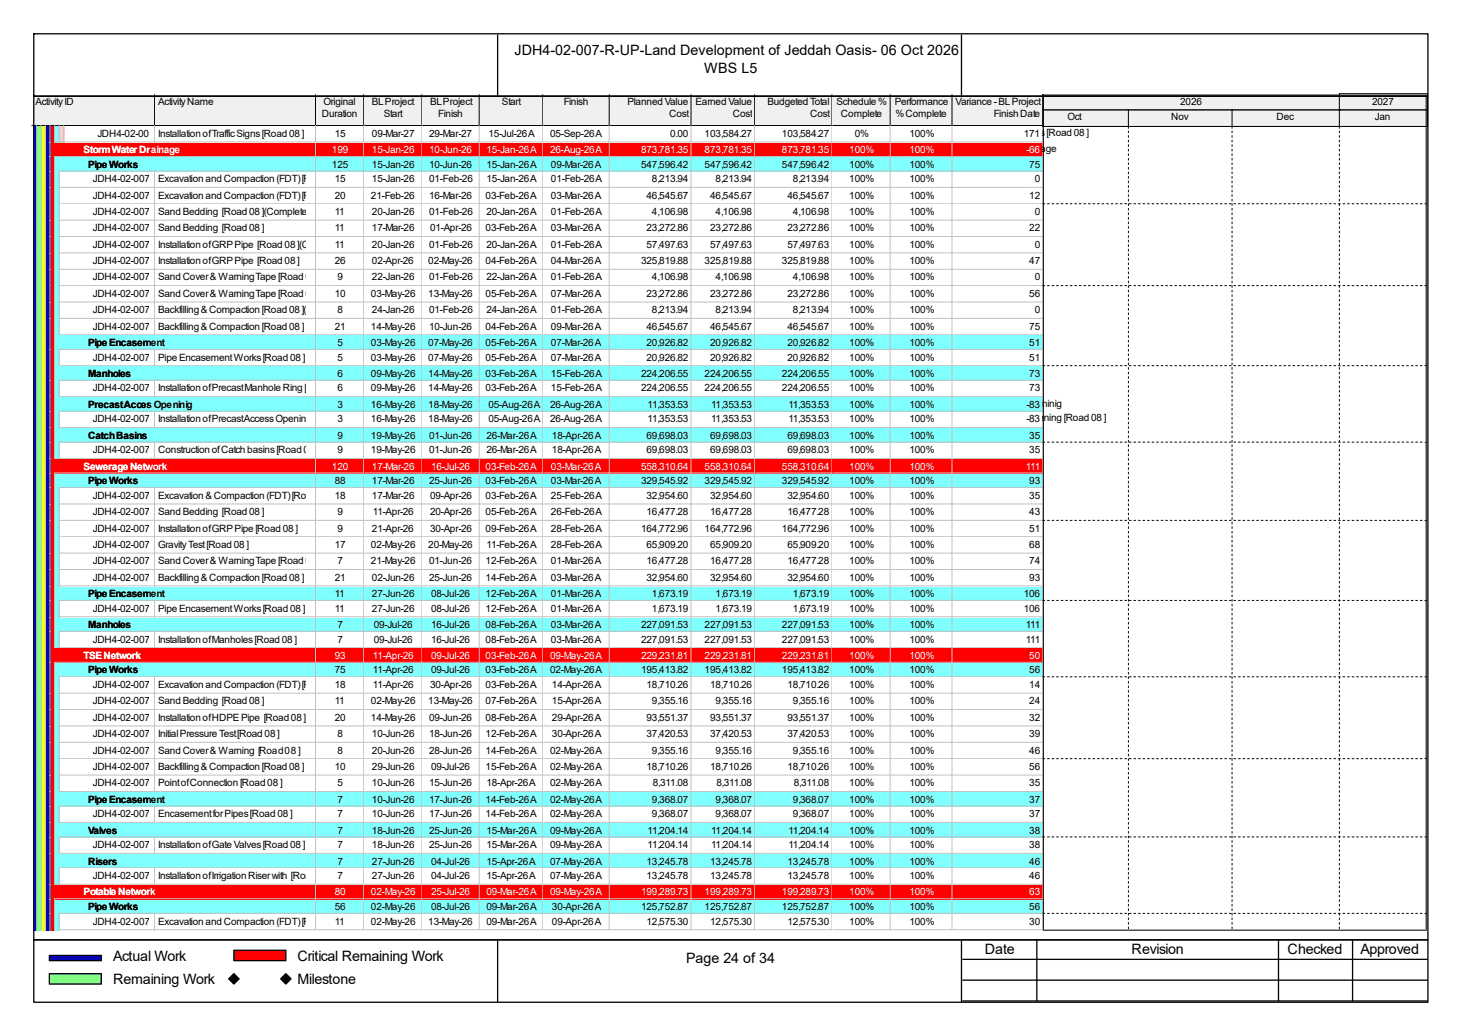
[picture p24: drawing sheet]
<svg xmlns="http://www.w3.org/2000/svg" width="297mm" height="210mm" viewBox="0 0 297 210" stroke-linecap="round" stroke-linejoin="round" font-family="sans-serif">
<defs><g id="words">
<g font-size="2.9">
<text x="104.4" y="11.1">JDH4-02-007-R-UP-Land Development of Jeddah Oasis- 06 Oct 2026</text>
<text x="143" y="14.8">WBS L5</text>
<text x="22.9" y="194.9">Actual Work</text>
<text x="60.4" y="194.9">Critical Remaining Work</text>
<text x="139.3" y="195.5">Page 24 of 34</text>
<text x="199.9" y="193.6">Date</text>
<text x="229.7" y="193.6">Revision</text>
<text x="261.4" y="193.6">Checked</text>
<text x="276.2" y="193.6">Approved</text>
<text x="22.9" y="199.7">Remaining Work</text>
<text x="60.4" y="199.7">Milestone</text>
</g>
<g font-size="2">
<text x="7.2" y="21.3">Activity ID</text>
<text x="32.1" y="21.3">Activity Name</text>
<text x="65.4" y="23.7">Duration</text>
<text x="65.7" y="21.3">Original</text>
<text x="75.5" y="21.3">BL Project</text>
<text x="77.9" y="23.7">Start</text>
<text x="87.3" y="21.3">BL Project</text>
<text x="89" y="23.7">Finish</text>
<text x="101.9" y="21.3">Start</text>
<text x="114.5" y="21.3">Finish</text>
<text x="127.4" y="21.3">Planned Value</text>
<text x="135.8" y="23.7">Cost</text>
<text x="141.2" y="21.3">Earned Value</text>
<text x="148.8" y="23.7">Cost</text>
<text x="155.8" y="21.3">Budgeted Total</text>
<text x="164.5" y="23.7">Cost</text>
<text x="169.8" y="21.3">Schedule %</text>
<text x="170.7" y="23.7">Complete</text>
<text x="181.7" y="21.3">Performance</text>
<text x="181.8" y="23.7">% Complete</text>
<text x="194" y="21.3">Variance - BL Project</text>
<text x="201.8" y="23.7">Finish Date</text>
<text x="239.6" y="21.3">2026</text>
<text x="278.6" y="21.3">2027</text>
<text x="19.8" y="27.7">JDH4-02-007-CN-2350</text>
<text x="32.1" y="27.7">Installation of Traffic Signs [Road 08 ]</text>
<text x="67.9" y="27.7">15</text>
<text x="75.5" y="27.7">09-Mar-27</text>
<text x="87.1" y="27.7">29-Mar-27</text>
<text x="99.1" y="27.7">15-Jul-26 A</text>
<text x="111.7" y="27.7">05-Sep-26 A</text>
<text x="136.1" y="27.7">0.00</text>
<text x="143" y="27.7">103,584.27</text>
<text x="158.7" y="27.7">103,584.27</text>
<text x="173.5" y="27.7">0%</text>
<text x="184.6" y="27.7">100%</text>
<text x="191.4" y="27.6">Installation of Traffic Signs [Road 08 ]</text>
<text x="207.9" y="27.7">171</text>
<text x="216.7" y="24.4">Oct</text>
<text x="237.7" y="24.4">Nov</text>
<text x="259.2" y="24.4">Dec</text>
<text x="279.1" y="24.4">Jan</text>
<text x="17.9" y="34">Pipe Works</text>
<text x="67.4" y="34">125</text>
<text x="75.5" y="34">15-Jan-26</text>
<text x="87.1" y="34">10-Jun-26</text>
<text x="98.8" y="34">15-Jan-26 A</text>
<text x="111.8" y="34">09-Mar-26 A</text>
<text x="130.1" y="34">547,596.42</text>
<text x="143" y="34">547,596.42</text>
<text x="158.7" y="34">547,596.42</text>
<text x="172.4" y="34">100%</text>
<text x="184.4" y="30.9">26-Aug-26 A, Storm Water Drainage</text>
<text x="184.6" y="34">100%</text>
<text x="209" y="34">75</text>
<text x="18.8" y="37">JDH4-02-007-CN-5330</text>
<text x="18.8" y="40.3">JDH4-02-007-CN-5330R</text>
<text x="32.1" y="37">Excavation and Compaction (FDT) [Road 08 ](Completed)</text>
<text x="32.1" y="40.3">Excavation and Compaction (FDT) [Road 08 ]</text>
<text x="67.9" y="37">15</text>
<text x="67.9" y="40.3">20</text>
<text x="75.3" y="40.3">21-Feb-26</text>
<text x="75.5" y="37">15-Jan-26</text>
<text x="87.1" y="37">01-Feb-26</text>
<text x="87.1" y="40.3">16-Mar-26</text>
<text x="98.6" y="40.3">03-Feb-26 A</text>
<text x="98.8" y="37">15-Jan-26 A</text>
<text x="111.8" y="37">01-Feb-26 A</text>
<text x="111.8" y="40.3">03-Mar-26 A</text>
<text x="131.2" y="40.3">46,545.67</text>
<text x="132.3" y="37">8,213.94</text>
<text x="144.2" y="40.3">46,545.67</text>
<text x="145.3" y="37">8,213.94</text>
<text x="159.9" y="40.3">46,545.67</text>
<text x="161" y="37">8,213.94</text>
<text x="172.4" y="37">100%</text>
<text x="172.4" y="40.3">100%</text>
<text x="184.6" y="37">100%</text>
<text x="184.6" y="40.3">100%</text>
<text x="209" y="40.3">12</text>
<text x="210.1" y="37">0</text>
<text x="18.8" y="43.6">JDH4-02-007-CN-5380</text>
<text x="18.8" y="46.9">JDH4-02-007-CN-5380R</text>
<text x="32.1" y="43.6">Sand Bedding [Road 08 ](Completed)</text>
<text x="32.1" y="46.9">Sand Bedding [Road 08 ]</text>
<text x="67.9" y="43.6">11</text>
<text x="67.9" y="46.9">11</text>
<text x="75.5" y="43.6">20-Jan-26</text>
<text x="75.5" y="46.9">17-Mar-26</text>
<text x="87.1" y="43.6">01-Feb-26</text>
<text x="87.3" y="46.9">01-Apr-26</text>
<text x="98.6" y="46.9">03-Feb-26 A</text>
<text x="98.8" y="43.6">20-Jan-26 A</text>
<text x="111.8" y="43.6">01-Feb-26 A</text>
<text x="111.8" y="46.9">03-Mar-26 A</text>
<text x="131.2" y="46.9">23,272.86</text>
<text x="132.3" y="43.6">4,106.98</text>
<text x="144.2" y="46.9">23,272.86</text>
<text x="145.3" y="43.6">4,106.98</text>
<text x="159.9" y="46.9">23,272.86</text>
<text x="161" y="43.6">4,106.98</text>
<text x="172.4" y="43.6">100%</text>
<text x="172.4" y="46.9">100%</text>
<text x="184.6" y="43.6">100%</text>
<text x="184.6" y="46.9">100%</text>
<text x="209" y="46.9">22</text>
<text x="210.1" y="43.6">0</text>
<text x="18.8" y="50.2">JDH4-02-007-CN-5430</text>
<text x="18.8" y="53.6">JDH4-02-007-CN-5430R</text>
<text x="32.1" y="50.2">Installation of GRP Pipe [Road 08 ](Completed)</text>
<text x="32.1" y="53.6">Installation of GRP Pipe [Road 08 ]</text>
<text x="67.9" y="50.2">11</text>
<text x="67.9" y="53.6">26</text>
<text x="75.5" y="50.2">20-Jan-26</text>
<text x="75.5" y="53.6">02-Apr-26</text>
<text x="87" y="53.6">02-May-26</text>
<text x="87.1" y="50.2">01-Feb-26</text>
<text x="98.6" y="53.6">04-Feb-26 A</text>
<text x="98.8" y="50.2">20-Jan-26 A</text>
<text x="111.8" y="50.2">01-Feb-26 A</text>
<text x="111.8" y="53.6">04-Mar-26 A</text>
<text x="130.1" y="53.6">325,819.88</text>
<text x="131.2" y="50.2">57,497.63</text>
<text x="143" y="53.6">325,819.88</text>
<text x="144.2" y="50.2">57,497.63</text>
<text x="158.7" y="53.6">325,819.88</text>
<text x="159.9" y="50.2">57,497.63</text>
<text x="172.4" y="50.2">100%</text>
<text x="172.4" y="53.6">100%</text>
<text x="184.6" y="50.2">100%</text>
<text x="184.6" y="53.6">100%</text>
<text x="209" y="53.6">47</text>
<text x="210.1" y="50.2">0</text>
<text x="18.8" y="56.9">JDH4-02-007-CN-5480</text>
<text x="32.1" y="56.9">Sand Cover &amp; Warning Tape [Road 08 ](Completed)22-Jan-26</text>
<text x="68.5" y="56.9">9</text>
<text x="87.1" y="56.9">01-Feb-26</text>
<text x="98.8" y="56.9">22-Jan-26 A</text>
<text x="111.8" y="56.9">01-Feb-26 A</text>
<text x="132.3" y="56.9">4,106.98</text>
<text x="145.3" y="56.9">4,106.98</text>
<text x="161" y="56.9">4,106.98</text>
<text x="172.4" y="56.9">100%</text>
<text x="184.6" y="56.9">100%</text>
<text x="210.1" y="56.9">0</text>
<text x="18.8" y="60.2">JDH4-02-007-CN-5480R</text>
<text x="18.8" y="63.5">JDH4-02-007-CN-5530</text>
<text x="32.1" y="60.2">Sand Cover &amp; Warning Tape [Road 08 ]</text>
<text x="32.1" y="63.5">Backfilling &amp; Compaction [Road 08 ](Completed)</text>
<text x="67.9" y="60.2">10</text>
<text x="68.5" y="63.5">8</text>
<text x="75.3" y="60.2">03-May-26</text>
<text x="75.5" y="63.5">24-Jan-26</text>
<text x="87" y="60.2">13-May-26</text>
<text x="87.1" y="63.5">01-Feb-26</text>
<text x="98.6" y="60.2">05-Feb-26 A</text>
<text x="98.8" y="63.5">24-Jan-26 A</text>
<text x="111.8" y="60.2">07-Mar-26 A</text>
<text x="111.8" y="63.5">01-Feb-26 A</text>
<text x="131.2" y="60.2">23,272.86</text>
<text x="132.3" y="63.5">8,213.94</text>
<text x="144.2" y="60.2">23,272.86</text>
<text x="145.3" y="63.5">8,213.94</text>
<text x="159.9" y="60.2">23,272.86</text>
<text x="161" y="63.5">8,213.94</text>
<text x="172.4" y="60.2">100%</text>
<text x="172.4" y="63.5">100%</text>
<text x="184.6" y="60.2">100%</text>
<text x="184.6" y="63.5">100%</text>
<text x="209" y="60.2">56</text>
<text x="210.1" y="63.5">0</text>
<text x="17.9" y="70.2">Pipe Encasement</text>
<text x="18.8" y="66.9">JDH4-02-007-CN-5530R</text>
<text x="32.1" y="66.9">Backfilling &amp; Compaction [Road 08 ]</text>
<text x="67.9" y="66.9">21</text>
<text x="68.5" y="70.2">5</text>
<text x="75.3" y="66.9">14-May-26</text>
<text x="75.3" y="70.2">03-May-26</text>
<text x="87" y="70.2">07-May-26</text>
<text x="87.1" y="66.9">10-Jun-26</text>
<text x="98.6" y="66.9">04-Feb-26 A</text>
<text x="98.6" y="70.2">05-Feb-26 A</text>
<text x="111.8" y="66.9">09-Mar-26 A</text>
<text x="111.8" y="70.2">07-Mar-26 A</text>
<text x="131.2" y="66.9">46,545.67</text>
<text x="131.2" y="70.2">20,926.82</text>
<text x="144.2" y="66.9">46,545.67</text>
<text x="144.2" y="70.2">20,926.82</text>
<text x="159.9" y="66.9">46,545.67</text>
<text x="159.9" y="70.2">20,926.82</text>
<text x="172.4" y="66.9">100%</text>
<text x="172.4" y="70.2">100%</text>
<text x="184.6" y="66.9">100%</text>
<text x="184.6" y="70.2">100%</text>
<text x="209" y="66.9">75</text>
<text x="209" y="70.2">51</text>
<text x="17.9" y="76.5">Manholes</text>
<text x="18.8" y="73.2">JDH4-02-007-CN-5800</text>
<text x="32.1" y="73.2">Pipe Encasement Works [Road 08 ]</text>
<text x="68.5" y="73.2">5</text>
<text x="68.5" y="76.5">6</text>
<text x="75.3" y="73.2">03-May-26</text>
<text x="75.3" y="76.5">09-May-26</text>
<text x="87" y="73.2">07-May-26</text>
<text x="87" y="76.5">14-May-26</text>
<text x="98.6" y="73.2">05-Feb-26 A</text>
<text x="98.6" y="76.5">03-Feb-26 A</text>
<text x="111.8" y="73.2">07-Mar-26 A</text>
<text x="111.8" y="76.5">15-Feb-26 A</text>
<text x="130.1" y="76.5">224,206.55</text>
<text x="131.2" y="73.2">20,926.82</text>
<text x="143" y="76.5">224,206.55</text>
<text x="144.2" y="73.2">20,926.82</text>
<text x="158.7" y="76.5">224,206.55</text>
<text x="159.9" y="73.2">20,926.82</text>
<text x="172.4" y="73.2">100%</text>
<text x="172.4" y="76.5">100%</text>
<text x="184.6" y="73.2">100%</text>
<text x="184.6" y="76.5">100%</text>
<text x="209" y="73.2">51</text>
<text x="209" y="76.5">73</text>
<text x="17.9" y="82.8">Precast Acces Openinig</text>
<text x="18.8" y="79.4">JDH4-02-007-CN-5630</text>
<text x="32.1" y="79.4">Installation of Precast Manhole Ring [Road 08 ]</text>
<text x="68.5" y="79.4">6</text>
<text x="68.5" y="82.8">3</text>
<text x="75.3" y="79.4">09-May-26</text>
<text x="75.3" y="82.8">16-May-26</text>
<text x="87" y="79.4">14-May-26</text>
<text x="87" y="82.8">18-May-26</text>
<text x="98.6" y="79.4">03-Feb-26 A</text>
<text x="99.1" y="82.8">05-Aug-26 A</text>
<text x="111.7" y="82.8">26-Aug-26 A</text>
<text x="111.8" y="79.4">15-Feb-26 A</text>
<text x="130.1" y="79.4">224,206.55</text>
<text x="131.4" y="82.8">11,353.53</text>
<text x="143" y="79.4">224,206.55</text>
<text x="144.4" y="82.8">11,353.53</text>
<text x="158.7" y="79.4">224,206.55</text>
<text x="160.1" y="82.8">11,353.53</text>
<text x="172.4" y="79.4">100%</text>
<text x="172.4" y="82.8">100%</text>
<text x="184.4" y="82.6">26-Aug-26 A, Precast Acces Openinig</text>
<text x="184.6" y="79.4">100%</text>
<text x="184.6" y="82.8">100%</text>
<text x="208.4" y="82.8">-83</text>
<text x="209" y="79.4">73</text>
<text x="17.9" y="89">Catch Basins</text>
<text x="18.8" y="85.7">JDH4-02-007-CN-5680</text>
<text x="32.1" y="85.7">Installation of Precast Access Opening [Road 08 ]</text>
<text x="68.5" y="85.7">3</text>
<text x="68.5" y="89">9</text>
<text x="75.3" y="85.7">16-May-26</text>
<text x="75.3" y="89">19-May-26</text>
<text x="87" y="85.7">18-May-26</text>
<text x="87.1" y="89">01-Jun-26</text>
<text x="98.8" y="89">26-Mar-26 A</text>
<text x="99.1" y="85.7">05-Aug-26 A</text>
<text x="111.7" y="85.7">26-Aug-26 A</text>
<text x="112.1" y="89">18-Apr-26 A</text>
<text x="131.2" y="89">69,698.03</text>
<text x="131.4" y="85.7">11,353.53</text>
<text x="144.2" y="89">69,698.03</text>
<text x="144.4" y="85.7">11,353.53</text>
<text x="159.9" y="89">69,698.03</text>
<text x="160.1" y="85.7">11,353.53</text>
<text x="172.4" y="85.7">100%</text>
<text x="172.4" y="89">100%</text>
<text x="184.4" y="85.5">Installation of Precast Access Opening [Road 08 ]</text>
<text x="184.6" y="85.7">100%</text>
<text x="184.6" y="89">100%</text>
<text x="208.4" y="85.7">-83</text>
<text x="209" y="89">35</text>
<text x="18.8" y="92">JDH4-02-007-CN-5730</text>
<text x="32.1" y="92">Construction of Catch basins [Road 08 ]</text>
<text x="68.5" y="92">9</text>
<text x="75.3" y="92">19-May-26</text>
<text x="87.1" y="92">01-Jun-26</text>
<text x="98.8" y="92">26-Mar-26 A</text>
<text x="112.1" y="92">18-Apr-26 A</text>
<text x="131.2" y="92">69,698.03</text>
<text x="144.2" y="92">69,698.03</text>
<text x="159.9" y="92">69,698.03</text>
<text x="172.4" y="92">100%</text>
<text x="184.6" y="92">100%</text>
<text x="209" y="92">35</text>
<text x="17.9" y="98.3">Pipe Works</text>
<text x="18.8" y="101.2">JDH4-02-007-CN-4780</text>
<text x="32.1" y="101.2">Excavation &amp; Compaction (FDT) [Road 08 ]18</text>
<text x="67.9" y="98.3">88</text>
<text x="75.5" y="98.3">17-Mar-26</text>
<text x="75.5" y="101.2">17-Mar-26</text>
<text x="87.1" y="98.3">25-Jun-26</text>
<text x="87.3" y="101.2">09-Apr-26</text>
<text x="98.6" y="98.3">03-Feb-26 A</text>
<text x="98.6" y="101.2">03-Feb-26 A</text>
<text x="111.8" y="98.3">03-Mar-26 A</text>
<text x="111.8" y="101.2">25-Feb-26 A</text>
<text x="130.1" y="98.3">329,545.92</text>
<text x="131.2" y="101.2">32,954.60</text>
<text x="143" y="98.3">329,545.92</text>
<text x="144.2" y="101.2">32,954.60</text>
<text x="158.7" y="98.3">329,545.92</text>
<text x="159.9" y="101.2">32,954.60</text>
<text x="172.4" y="98.3">100%</text>
<text x="172.4" y="101.2">100%</text>
<text x="184.6" y="98.3">100%</text>
<text x="184.6" y="101.2">100%</text>
<text x="209" y="98.3">93</text>
<text x="209" y="101.2">35</text>
<text x="18.8" y="104.5">JDH4-02-007-CN-4850</text>
<text x="18.8" y="107.9">JDH4-02-007-CN-4920</text>
<text x="32.1" y="104.5">Sand Bedding [Road 08 ]</text>
<text x="32.1" y="107.9">Installation of GRP Pipe [Road 08 ]</text>
<text x="68.5" y="104.5">9</text>
<text x="68.5" y="107.9">9</text>
<text x="75.5" y="107.9">21-Apr-26</text>
<text x="75.7" y="104.5">11-Apr-26</text>
<text x="87.3" y="104.5">20-Apr-26</text>
<text x="87.3" y="107.9">30-Apr-26</text>
<text x="98.6" y="104.5">05-Feb-26 A</text>
<text x="98.6" y="107.9">09-Feb-26 A</text>
<text x="111.8" y="104.5">26-Feb-26 A</text>
<text x="111.8" y="107.9">28-Feb-26 A</text>
<text x="130.1" y="107.9">164,772.96</text>
<text x="131.2" y="104.5">16,477.28</text>
<text x="143" y="107.9">164,772.96</text>
<text x="144.2" y="104.5">16,477.28</text>
<text x="158.7" y="107.9">164,772.96</text>
<text x="159.9" y="104.5">16,477.28</text>
<text x="172.4" y="104.5">100%</text>
<text x="172.4" y="107.9">100%</text>
<text x="184.6" y="104.5">100%</text>
<text x="184.6" y="107.9">100%</text>
<text x="209" y="104.5">43</text>
<text x="209" y="107.9">51</text>
<text x="18.8" y="111.2">JDH4-02-007-CN-4990</text>
<text x="32.1" y="111.2">Gravity Test [Road 08 ]</text>
<text x="67.9" y="111.2">17</text>
<text x="75.3" y="111.2">02-May-26</text>
<text x="87" y="111.2">20-May-26</text>
<text x="98.8" y="111.2">11-Feb-26 A</text>
<text x="111.8" y="111.2">28-Feb-26 A</text>
<text x="131.2" y="111.2">65,909.20</text>
<text x="144.2" y="111.2">65,909.20</text>
<text x="159.9" y="111.2">65,909.20</text>
<text x="172.4" y="111.2">100%</text>
<text x="184.6" y="111.2">100%</text>
<text x="209" y="111.2">68</text>
<text x="18.8" y="114.5">JDH4-02-007-CN-5060</text>
<text x="18.8" y="117.8">JDH4-02-007-CN-5130</text>
<text x="32.1" y="114.5">Sand Cover &amp; Warning Tape [Road 08 ]</text>
<text x="32.1" y="117.8">Backfilling &amp; Compaction [Road 08 ]</text>
<text x="67.9" y="117.8">21</text>
<text x="68.5" y="114.5">7</text>
<text x="75.3" y="114.5">21-May-26</text>
<text x="75.5" y="117.8">02-Jun-26</text>
<text x="87.1" y="114.5">01-Jun-26</text>
<text x="87.1" y="117.8">25-Jun-26</text>
<text x="98.6" y="114.5">12-Feb-26 A</text>
<text x="98.6" y="117.8">14-Feb-26 A</text>
<text x="111.8" y="114.5">01-Mar-26 A</text>
<text x="111.8" y="117.8">03-Mar-26 A</text>
<text x="131.2" y="114.5">16,477.28</text>
<text x="131.2" y="117.8">32,954.60</text>
<text x="144.2" y="114.5">16,477.28</text>
<text x="144.2" y="117.8">32,954.60</text>
<text x="159.9" y="114.5">16,477.28</text>
<text x="159.9" y="117.8">32,954.60</text>
<text x="172.4" y="114.5">100%</text>
<text x="172.4" y="117.8">100%</text>
<text x="184.6" y="114.5">100%</text>
<text x="184.6" y="117.8">100%</text>
<text x="209" y="114.5">74</text>
<text x="209" y="117.8">93</text>
<text x="17.9" y="121.2">Pipe Encasement</text>
<text x="18.8" y="124.1">JDH4-02-007-CN-5270</text>
<text x="32.1" y="124.1">Pipe Encasement Works [Road 08 ]</text>
<text x="67.9" y="121.2">11</text>
<text x="67.9" y="124.1">11</text>
<text x="75.5" y="121.2">27-Jun-26</text>
<text x="75.5" y="124.1">27-Jun-26</text>
<text x="87.5" y="121.2">08-Jul-26</text>
<text x="87.5" y="124.1">08-Jul-26</text>
<text x="98.6" y="121.2">12-Feb-26 A</text>
<text x="98.6" y="124.1">12-Feb-26 A</text>
<text x="111.8" y="121.2">01-Mar-26 A</text>
<text x="111.8" y="124.1">01-Mar-26 A</text>
<text x="132.3" y="121.2">1,673.19</text>
<text x="132.3" y="124.1">1,673.19</text>
<text x="145.3" y="121.2">1,673.19</text>
<text x="145.3" y="124.1">1,673.19</text>
<text x="161" y="121.2">1,673.19</text>
<text x="161" y="124.1">1,673.19</text>
<text x="172.4" y="121.2">100%</text>
<text x="172.4" y="124.1">100%</text>
<text x="184.6" y="121.2">100%</text>
<text x="184.6" y="124.1">100%</text>
<text x="207.9" y="121.2">106</text>
<text x="207.9" y="124.1">106</text>
<text x="17.9" y="127.4">Manholes</text>
<text x="18.8" y="130.4">JDH4-02-007-CN-5200</text>
<text x="32.1" y="130.4">Installation of Manholes [Road 08 ]</text>
<text x="68.5" y="127.4">7</text>
<text x="68.5" y="130.4">7</text>
<text x="75.9" y="127.4">09-Jul-26</text>
<text x="75.9" y="130.4">09-Jul-26</text>
<text x="87.5" y="127.4">16-Jul-26</text>
<text x="87.5" y="130.4">16-Jul-26</text>
<text x="98.6" y="127.4">08-Feb-26 A</text>
<text x="98.6" y="130.4">08-Feb-26 A</text>
<text x="111.8" y="127.4">03-Mar-26 A</text>
<text x="111.8" y="130.4">03-Mar-26 A</text>
<text x="130.1" y="127.4">227,091.53</text>
<text x="130.1" y="130.4">227,091.53</text>
<text x="143" y="127.4">227,091.53</text>
<text x="143" y="130.4">227,091.53</text>
<text x="158.7" y="127.4">227,091.53</text>
<text x="158.7" y="130.4">227,091.53</text>
<text x="172.4" y="127.4">100%</text>
<text x="172.4" y="130.4">100%</text>
<text x="184.6" y="127.4">100%</text>
<text x="184.6" y="130.4">100%</text>
<text x="208.2" y="127.4">111</text>
<text x="208.2" y="130.4">111</text>
<text x="17.9" y="136.7">Pipe Works</text>
<text x="67.9" y="136.7">75</text>
<text x="75.7" y="136.7">11-Apr-26</text>
<text x="87.5" y="136.7">09-Jul-26</text>
<text x="98.6" y="136.7">03-Feb-26 A</text>
<text x="111.7" y="136.7">02-May-26 A</text>
<text x="130.1" y="136.7">195,413.82</text>
<text x="143" y="136.7">195,413.82</text>
<text x="158.7" y="136.7">195,413.82</text>
<text x="172.4" y="136.7">100%</text>
<text x="184.6" y="136.7">100%</text>
<text x="209" y="136.7">56</text>
<text x="18.8" y="139.6">JDH4-02-007-CN-4000</text>
<text x="18.8" y="142.9">JDH4-02-007-CN-4070</text>
<text x="32.1" y="139.6">Excavation and Compaction (FDT) [Road 08 ]</text>
<text x="32.1" y="142.9">Sand Bedding [Road 08 ]</text>
<text x="67.9" y="139.6">18</text>
<text x="67.9" y="142.9">11</text>
<text x="75.3" y="142.9">02-May-26</text>
<text x="75.7" y="139.6">11-Apr-26</text>
<text x="87" y="142.9">13-May-26</text>
<text x="87.3" y="139.6">30-Apr-26</text>
<text x="98.6" y="139.6">03-Feb-26 A</text>
<text x="98.6" y="142.9">07-Feb-26 A</text>
<text x="112.1" y="139.6">14-Apr-26 A</text>
<text x="112.1" y="142.9">15-Apr-26 A</text>
<text x="131.2" y="139.6">18,710.26</text>
<text x="132.3" y="142.9">9,355.16</text>
<text x="144.2" y="139.6">18,710.26</text>
<text x="145.3" y="142.9">9,355.16</text>
<text x="159.9" y="139.6">18,710.26</text>
<text x="161" y="142.9">9,355.16</text>
<text x="172.4" y="139.6">100%</text>
<text x="172.4" y="142.9">100%</text>
<text x="184.6" y="139.6">100%</text>
<text x="184.6" y="142.9">100%</text>
<text x="209" y="139.6">14</text>
<text x="209" y="142.9">24</text>
<text x="18.8" y="146.3">JDH4-02-007-CN-4140</text>
<text x="18.8" y="149.6">JDH4-02-007-CN-4210</text>
<text x="32.1" y="146.3">Installation of HDPE Pipe [Road 08 ]</text>
<text x="32.1" y="149.6">Initial Pressure Test [Road 08 ]</text>
<text x="67.9" y="146.3">20</text>
<text x="68.5" y="149.6">8</text>
<text x="75.3" y="146.3">14-May-26</text>
<text x="75.5" y="149.6">10-Jun-26</text>
<text x="87.1" y="146.3">09-Jun-26</text>
<text x="87.1" y="149.6">18-Jun-26</text>
<text x="98.6" y="146.3">08-Feb-26 A</text>
<text x="98.6" y="149.6">12-Feb-26 A</text>
<text x="112.1" y="146.3">29-Apr-26 A</text>
<text x="112.1" y="149.6">30-Apr-26 A</text>
<text x="131.2" y="146.3">93,551.37</text>
<text x="131.2" y="149.6">37,420.53</text>
<text x="144.2" y="146.3">93,551.37</text>
<text x="144.2" y="149.6">37,420.53</text>
<text x="159.9" y="146.3">93,551.37</text>
<text x="159.9" y="149.6">37,420.53</text>
<text x="172.4" y="146.3">100%</text>
<text x="172.4" y="149.6">100%</text>
<text x="184.6" y="146.3">100%</text>
<text x="184.6" y="149.6">100%</text>
<text x="209" y="146.3">32</text>
<text x="209" y="149.6">39</text>
<text x="18.8" y="152.9">JDH4-02-007-CN-4280</text>
<text x="32.1" y="152.9">Sand Cover &amp; Warning [Road 08 ]</text>
<text x="68.5" y="152.9">8</text>
<text x="75.5" y="152.9">20-Jun-26</text>
<text x="87.1" y="152.9">28-Jun-26</text>
<text x="98.6" y="152.9">14-Feb-26 A</text>
<text x="111.7" y="152.9">02-May-26 A</text>
<text x="132.3" y="152.9">9,355.16</text>
<text x="145.3" y="152.9">9,355.16</text>
<text x="161" y="152.9">9,355.16</text>
<text x="172.4" y="152.9">100%</text>
<text x="184.6" y="152.9">100%</text>
<text x="209" y="152.9">46</text>
<text x="18.8" y="156.2">JDH4-02-007-CN-4350</text>
<text x="18.8" y="159.6">JDH4-02-007-CN-4660</text>
<text x="32.1" y="156.2">Backfilling &amp; Compaction [Road 08 ]</text>
<text x="32.1" y="159.6">Point of Connection [Road 08 ]</text>
<text x="67.9" y="156.2">10</text>
<text x="68.5" y="159.6">5</text>
<text x="75.5" y="156.2">29-Jun-26</text>
<text x="75.5" y="159.6">10-Jun-26</text>
<text x="87.1" y="159.6">15-Jun-26</text>
<text x="87.5" y="156.2">09-Jul-26</text>
<text x="98.6" y="156.2">15-Feb-26 A</text>
<text x="98.8" y="159.6">18-Apr-26 A</text>
<text x="111.7" y="156.2">02-May-26 A</text>
<text x="111.7" y="159.6">02-May-26 A</text>
<text x="131.2" y="156.2">18,710.26</text>
<text x="132.5" y="159.6">8,311.08</text>
<text x="144.2" y="156.2">18,710.26</text>
<text x="145.5" y="159.6">8,311.08</text>
<text x="159.9" y="156.2">18,710.26</text>
<text x="161.2" y="159.6">8,311.08</text>
<text x="172.4" y="156.2">100%</text>
<text x="172.4" y="159.6">100%</text>
<text x="184.6" y="156.2">100%</text>
<text x="184.6" y="159.6">100%</text>
<text x="209" y="156.2">56</text>
<text x="209" y="159.6">35</text>
<text x="17.9" y="162.9">Pipe Encasement</text>
<text x="18.8" y="165.8">JDH4-02-007-CN-4420</text>
<text x="32.1" y="165.8">Encasement for Pipes [Road 08 ]</text>
<text x="68.5" y="162.9">7</text>
<text x="68.5" y="165.8">7</text>
<text x="75.5" y="162.9">10-Jun-26</text>
<text x="75.5" y="165.8">10-Jun-26</text>
<text x="87.1" y="162.9">17-Jun-26</text>
<text x="87.1" y="165.8">17-Jun-26</text>
<text x="98.6" y="162.9">14-Feb-26 A</text>
<text x="98.6" y="165.8">14-Feb-26 A</text>
<text x="111.7" y="162.9">02-May-26 A</text>
<text x="111.7" y="165.8">02-May-26 A</text>
<text x="132.3" y="162.9">9,368.07</text>
<text x="132.3" y="165.8">9,368.07</text>
<text x="145.3" y="162.9">9,368.07</text>
<text x="145.3" y="165.8">9,368.07</text>
<text x="161" y="162.9">9,368.07</text>
<text x="161" y="165.8">9,368.07</text>
<text x="172.4" y="162.9">100%</text>
<text x="172.4" y="165.8">100%</text>
<text x="184.6" y="162.9">100%</text>
<text x="184.6" y="165.8">100%</text>
<text x="209" y="162.9">37</text>
<text x="209" y="165.8">37</text>
<text x="17.9" y="169.2">Valves</text>
<text x="18.8" y="172.1">JDH4-02-007-CN-4490</text>
<text x="32.1" y="172.1">Installation of Gate Valves [Road 08 ]</text>
<text x="68.5" y="169.2">7</text>
<text x="68.5" y="172.1">7</text>
<text x="75.5" y="169.2">18-Jun-26</text>
<text x="75.5" y="172.1">18-Jun-26</text>
<text x="87.1" y="169.2">25-Jun-26</text>
<text x="87.1" y="172.1">25-Jun-26</text>
<text x="98.8" y="169.2">15-Mar-26 A</text>
<text x="98.8" y="172.1">15-Mar-26 A</text>
<text x="111.7" y="169.2">09-May-26 A</text>
<text x="111.7" y="172.1">09-May-26 A</text>
<text x="131.4" y="169.2">11,204.14</text>
<text x="131.4" y="172.1">11,204.14</text>
<text x="144.4" y="169.2">11,204.14</text>
<text x="144.4" y="172.1">11,204.14</text>
<text x="160.1" y="169.2">11,204.14</text>
<text x="160.1" y="172.1">11,204.14</text>
<text x="172.4" y="169.2">100%</text>
<text x="172.4" y="172.1">100%</text>
<text x="184.6" y="169.2">100%</text>
<text x="184.6" y="172.1">100%</text>
<text x="209" y="169.2">38</text>
<text x="209" y="172.1">38</text>
<text x="17.9" y="175.4">Risers</text>
<text x="18.8" y="178.4">JDH4-02-007-CN-4730</text>
<text x="32.1" y="178.4">Installation of Irrigation Riser with [Road 08 ] 7</text>
<text x="68.5" y="175.4">7</text>
<text x="75.5" y="175.4">27-Jun-26</text>
<text x="75.5" y="178.4">27-Jun-26</text>
<text x="87.5" y="175.4">04-Jul-26</text>
<text x="87.5" y="178.4">04-Jul-26</text>
<text x="98.8" y="175.4">15-Apr-26 A</text>
<text x="98.8" y="178.4">15-Apr-26 A</text>
<text x="111.7" y="175.4">07-May-26 A</text>
<text x="111.7" y="178.4">07-May-26 A</text>
<text x="131.2" y="175.4">13,245.78</text>
<text x="131.2" y="178.4">13,245.78</text>
<text x="144.2" y="175.4">13,245.78</text>
<text x="144.2" y="178.4">13,245.78</text>
<text x="159.9" y="175.4">13,245.78</text>
<text x="159.9" y="178.4">13,245.78</text>
<text x="172.4" y="175.4">100%</text>
<text x="172.4" y="178.4">100%</text>
<text x="184.6" y="175.4">100%</text>
<text x="184.6" y="178.4">100%</text>
<text x="209" y="175.4">46</text>
<text x="209" y="178.4">46</text>
<text x="17.9" y="184.7">Pipe Works</text>
<text x="67.9" y="184.7">56</text>
<text x="75.3" y="184.7">02-May-26</text>
<text x="87.5" y="184.7">08-Jul-26</text>
<text x="98.8" y="184.7">09-Mar-26 A</text>
<text x="112.1" y="184.7">30-Apr-26 A</text>
<text x="130.1" y="184.7">125,752.87</text>
<text x="143" y="184.7">125,752.87</text>
<text x="158.7" y="184.7">125,752.87</text>
<text x="172.4" y="184.7">100%</text>
<text x="184.6" y="184.7">100%</text>
<text x="209" y="184.7">56</text>
<text x="18.8" y="187.6">JDH4-02-007-CN-3320</text>
<text x="32.1" y="187.6">Excavation and Compaction (FDT) [Road 08 ]</text>
<text x="67.9" y="187.6">11</text>
<text x="75.3" y="187.6">02-May-26</text>
<text x="87" y="187.6">13-May-26</text>
<text x="98.8" y="187.6">09-Mar-26 A</text>
<text x="112.1" y="187.6">09-Apr-26 A</text>
<text x="131.2" y="187.6">12,575.30</text>
<text x="144.2" y="187.6">12,575.30</text>
<text x="159.9" y="187.6">12,575.30</text>
<text x="172.4" y="187.6">100%</text>
<text x="184.6" y="187.6">100%</text>
<text x="209" y="187.6">30</text>
</g>
<g font-size="2" fill="#fff">
<text x="17" y="31.1">Storm Water Drainage</text>
<text x="67.4" y="31.1">199</text>
<text x="75.5" y="31.1">15-Jan-26</text>
<text x="87.1" y="31.1">10-Jun-26</text>
<text x="98.8" y="31.1">15-Jan-26 A</text>
<text x="111.7" y="31.1">26-Aug-26 A</text>
<text x="130.1" y="31.1">873,781.35</text>
<text x="143" y="31.1">873,781.35</text>
<text x="158.7" y="31.1">873,781.35</text>
<text x="172.4" y="31.1">100%</text>
<text x="184.6" y="31.1">100%</text>
<text x="208.4" y="31.1">-66</text>
<text x="17" y="95.3">Sewerage Network</text>
<text x="67.4" y="95.3">120</text>
<text x="75.5" y="95.3">17-Mar-26</text>
<text x="87.5" y="95.3">16-Jul-26</text>
<text x="98.6" y="95.3">03-Feb-26 A</text>
<text x="111.8" y="95.3">03-Mar-26 A</text>
<text x="130.1" y="95.3">558,310.64</text>
<text x="143" y="95.3">558,310.64</text>
<text x="158.7" y="95.3">558,310.64</text>
<text x="172.4" y="95.3">100%</text>
<text x="184.6" y="95.3">100%</text>
<text x="208.2" y="95.3">111</text>
<text x="17" y="133.7">TSE Network</text>
<text x="67.9" y="133.7">93</text>
<text x="75.7" y="133.7">11-Apr-26</text>
<text x="87.5" y="133.7">09-Jul-26</text>
<text x="98.6" y="133.7">03-Feb-26 A</text>
<text x="111.7" y="133.7">09-May-26 A</text>
<text x="130.1" y="133.7">229,231.81</text>
<text x="143" y="133.7">229,231.81</text>
<text x="158.7" y="133.7">229,231.81</text>
<text x="172.4" y="133.7">100%</text>
<text x="184.6" y="133.7">100%</text>
<text x="209" y="133.7">50</text>
<text x="17" y="181.7">Potable Network</text>
<text x="67.9" y="181.7">80</text>
<text x="75.3" y="181.7">02-May-26</text>
<text x="87.5" y="181.7">25-Jul-26</text>
<text x="98.8" y="181.7">09-Mar-26 A</text>
<text x="111.7" y="181.7">09-May-26 A</text>
<text x="130.1" y="181.7">199,289.73</text>
<text x="143" y="181.7">199,289.73</text>
<text x="158.7" y="181.7">199,289.73</text>
<text x="172.4" y="181.7">100%</text>
<text x="184.6" y="181.7">100%</text>
<text x="209" y="181.7">63</text>
</g>
</g></defs>
<path d="M6.6 19.2h25v6.5h-25z" fill="#f0f0f0"/>
<path d="M31.4 19.2v6.3h-24.9" fill="none" stroke="#000" stroke-width=".2"/>
<path d="M31.6 19.2h32.6v6.5h-32.6z" fill="#f0f0f0"/>
<path d="M64.1 19.2v6.3h-32.7" fill="none" stroke="#000" stroke-width=".2"/>
<path d="M64.2 19.2h9.8v6.5h-9.8z" fill="#f0f0f0"/>
<path d="M73.8 19.2v6.3h-9.7" fill="none" stroke="#000" stroke-width=".2"/>
<path d="M74 19.2h11.9v6.5h-11.9z" fill="#f0f0f0"/>
<path d="M85.7 19.2v6.3h-11.9" fill="none" stroke="#000" stroke-width=".2"/>
<path d="M85.9 19.2h11.6v6.5h-11.6z" fill="#f0f0f0"/>
<path d="M97.3 19.2v6.3h-11.6" fill="none" stroke="#000" stroke-width=".2"/>
<path d="M97.5 19.2h12.9v6.5h-12.9z" fill="#f0f0f0"/>
<path d="M110.2 19.2v6.3h-12.9" fill="none" stroke="#000" stroke-width=".2"/>
<path d="M110.4 19.2h13.5v6.5h-13.5z" fill="#f0f0f0"/>
<path d="M123.7 19.2v6.3h-13.5" fill="none" stroke="#000" stroke-width=".2"/>
<path d="M123.9 19.2h16.6v6.5h-16.6z" fill="#f0f0f0"/>
<path d="M140.3 19.2v6.3h-16.6" fill="none" stroke="#000" stroke-width=".2"/>
<path d="M140.5 19.2h12.9v6.5h-12.9z" fill="#f0f0f0"/>
<path d="M153.2 19.2v6.3h-12.9" fill="none" stroke="#000" stroke-width=".2"/>
<path d="M153.4 19.2h15.7v6.5h-15.7z" fill="#f0f0f0"/>
<path d="M168.9 19.2v6.3h-15.7" fill="none" stroke="#000" stroke-width=".2"/>
<path d="M169.1 19.2h11.8v6.5h-11.8z" fill="#f0f0f0"/>
<path d="M180.7 19.2v6.3h-11.8" fill="none" stroke="#000" stroke-width=".2"/>
<path d="M180.9 19.2h12.6v6.5h-12.6z" fill="#f0f0f0"/>
<path d="M193.3 19.2v6.3h-12.6" fill="none" stroke="#000" stroke-width=".2"/>
<path d="M193.5 19.2h18.4v6.5h-18.4z" fill="#f0f0f0"/>
<path d="M211.7 19.2v6.3h-18.4" fill="none" stroke="#000" stroke-width=".2"/>
<path d="M6.6 25.7h1v3.3h-1z" fill="#00f"/>
<path d="M7.4 25.5v3.5" fill="none" stroke="#c0c0c0" stroke-width=".2"/>
<path d="M7.6 25.7h.9v3.3h-.9z" fill="#80ff80"/>
<path d="M8.3 25.5v3.5" fill="none" stroke="#c0c0c0" stroke-width=".2"/>
<path d="M8.5 25.7h.9v3.3h-.9z" fill="#ff0"/>
<path d="M9.2 25.5v3.5" fill="none" stroke="#c0c0c0" stroke-width=".2"/>
<path d="M9.4 25.7h.9v3.3h-.9z" fill="#00f"/>
<path d="M10.2 25.5v3.5" fill="none" stroke="#c0c0c0" stroke-width=".2"/>
<path d="M10.3 25.7h1v3.3h-1z" fill="#f00"/>
<path d="M11.1 25.5v3.5" fill="none" stroke="#c0c0c0" stroke-width=".2"/>
<path d="M11.3 25.7h.9v3.3h-.9z" fill="#80ffff"/>
<path d="M11.1 28.8h1.1M12 25.5v3.5" fill="none" stroke="#c0c0c0" stroke-width=".2"/>
<path d="M12.2 25.7h.9v3.3h-.9z" fill="#ff80ff"/>
<path d="M12 28.8h1.1M12.9 25.5v3.5" fill="none" stroke="#c0c0c0" stroke-width=".2"/>
<path d="M13.1 25.7h18.5v3.3h-18.5z" fill="#fff"/>
<path d="M12.9 28.8h18.7M31.4 25.5v3.5" fill="none" stroke="#c0c0c0" stroke-width=".2"/>
<path d="M31.6 25.7h32.6v3.3h-32.6z" fill="#fff"/>
<path d="M64.1 25.5v3.3h-32.5" fill="none" stroke="#c0c0c0" stroke-width=".2"/>
<path d="M64.2 25.7h9.8v3.3h-9.8z" fill="#fff"/>
<path d="M73.8 25.5v3.3h-9.6" fill="none" stroke="#c0c0c0" stroke-width=".2"/>
<path d="M74 25.7h11.9v3.3h-11.9z" fill="#fff"/>
<path d="M85.7 25.5v3.3h-11.7" fill="none" stroke="#c0c0c0" stroke-width=".2"/>
<path d="M85.9 25.7h11.6v3.3h-11.6z" fill="#fff"/>
<path d="M97.3 25.5v3.3h-11.5" fill="none" stroke="#c0c0c0" stroke-width=".2"/>
<path d="M97.5 25.7h12.9v3.3h-12.9z" fill="#fff"/>
<path d="M110.2 25.5v3.3h-12.7" fill="none" stroke="#c0c0c0" stroke-width=".2"/>
<path d="M110.4 25.7h13.5v3.3h-13.5z" fill="#fff"/>
<path d="M123.7 25.5v3.3h-13.3" fill="none" stroke="#c0c0c0" stroke-width=".2"/>
<path d="M123.9 25.7h16.6v3.3h-16.6z" fill="#fff"/>
<path d="M140.3 25.5v3.3h-16.4" fill="none" stroke="#c0c0c0" stroke-width=".2"/>
<path d="M140.5 25.7h12.9v3.3h-12.9z" fill="#fff"/>
<path d="M153.2 25.5v3.3h-12.7" fill="none" stroke="#c0c0c0" stroke-width=".2"/>
<path d="M153.4 25.7h15.7v3.3h-15.7z" fill="#fff"/>
<path d="M168.9 25.5v3.3h-15.5" fill="none" stroke="#c0c0c0" stroke-width=".2"/>
<path d="M169.1 25.7h11.8v3.3h-11.8z" fill="#fff"/>
<path d="M180.7 25.5v3.3h-11.6" fill="none" stroke="#c0c0c0" stroke-width=".2"/>
<path d="M180.9 25.7h12.6v3.3h-12.6z" fill="#fff"/>
<path d="M193.3 25.5v3.3h-12.4" fill="none" stroke="#c0c0c0" stroke-width=".2"/>
<path d="M193.5 25.7h18.4v3.3h-18.4z" fill="#fff"/>
<path d="M211.7 25.5v3.3h-18.2" fill="none" stroke="#c0c0c0" stroke-width=".2"/>
<path d="M6.6 29h1v2.9h-1z" fill="#00f"/>
<path d="M7.4 28.8v3.1" fill="none" stroke="#c0c0c0" stroke-width=".2"/>
<path d="M7.6 29h.9v2.9h-.9z" fill="#80ff80"/>
<path d="M8.3 28.8v3.1" fill="none" stroke="#c0c0c0" stroke-width=".2"/>
<path d="M8.5 29h.9v2.9h-.9z" fill="#ff0"/>
<path d="M9.2 28.8v3.1" fill="none" stroke="#c0c0c0" stroke-width=".2"/>
<path d="M9.4 29h.9v2.9h-.9z" fill="#00f"/>
<path d="M10.2 28.8v3.1" fill="none" stroke="#c0c0c0" stroke-width=".2"/>
<path d="M10.3 29h21.3v2.9h-21.3z" fill="#f00"/>
<path d="M11.1 31.7h20.5" fill="none" stroke="#c0c0c0" stroke-width=".2"/>
<path d="M31.6 29h32.6v2.9h-32.6z" fill="#f00"/>
<path d="M64.1 28.8v2.9h-32.5" fill="none" stroke="#c0c0c0" stroke-width=".2"/>
<path d="M64.2 29h9.8v2.9h-9.8z" fill="#f00"/>
<path d="M73.8 28.8v2.9h-9.6" fill="none" stroke="#c0c0c0" stroke-width=".2"/>
<path d="M74 29h11.9v2.9h-11.9z" fill="#f00"/>
<path d="M85.7 28.8v2.9h-11.7" fill="none" stroke="#c0c0c0" stroke-width=".2"/>
<path d="M85.9 29h11.6v2.9h-11.6z" fill="#f00"/>
<path d="M97.3 28.8v2.9h-11.5" fill="none" stroke="#c0c0c0" stroke-width=".2"/>
<path d="M97.5 29h12.9v2.9h-12.9z" fill="#f00"/>
<path d="M110.2 28.8v2.9h-12.7" fill="none" stroke="#c0c0c0" stroke-width=".2"/>
<path d="M110.4 29h13.5v2.9h-13.5z" fill="#f00"/>
<path d="M123.7 28.8v2.9h-13.3" fill="none" stroke="#c0c0c0" stroke-width=".2"/>
<path d="M123.9 29h16.6v2.9h-16.6z" fill="#f00"/>
<path d="M140.3 28.8v2.9h-16.4" fill="none" stroke="#c0c0c0" stroke-width=".2"/>
<path d="M140.5 29h12.9v2.9h-12.9z" fill="#f00"/>
<path d="M153.2 28.8v2.9h-12.7" fill="none" stroke="#c0c0c0" stroke-width=".2"/>
<path d="M153.4 29h15.7v2.9h-15.7z" fill="#f00"/>
<path d="M168.9 28.8v2.9h-15.5" fill="none" stroke="#c0c0c0" stroke-width=".2"/>
<path d="M169.1 29h11.8v2.9h-11.8z" fill="#f00"/>
<path d="M180.7 28.8v2.9h-11.6" fill="none" stroke="#c0c0c0" stroke-width=".2"/>
<path d="M180.9 29h12.6v2.9h-12.6z" fill="#f00"/>
<path d="M193.3 28.8v2.9h-12.4" fill="none" stroke="#c0c0c0" stroke-width=".2"/>
<path d="M193.5 29h18.4v2.9h-18.4z" fill="#f00"/>
<path d="M211.7 28.8v2.9h-18.2" fill="none" stroke="#c0c0c0" stroke-width=".2"/>
<path d="M6.6 31.9h1v3h-1z" fill="#00f"/>
<path d="M7.4 31.7v3.2" fill="none" stroke="#c0c0c0" stroke-width=".2"/>
<path d="M7.6 31.9h.9v3h-.9z" fill="#80ff80"/>
<path d="M8.3 31.7v3.2" fill="none" stroke="#c0c0c0" stroke-width=".2"/>
<path d="M8.5 31.9h.9v3h-.9z" fill="#ff0"/>
<path d="M9.2 31.7v3.2" fill="none" stroke="#c0c0c0" stroke-width=".2"/>
<path d="M9.4 31.9h.9v3h-.9z" fill="#00f"/>
<path d="M10.2 31.7v3.2" fill="none" stroke="#c0c0c0" stroke-width=".2"/>
<path d="M10.3 31.9h1v3h-1z" fill="#f00"/>
<path d="M11.1 31.7v3.2" fill="none" stroke="#c0c0c0" stroke-width=".2"/>
<path d="M11.3 31.9h20.3v3h-20.3z" fill="#80ffff"/>
<path d="M12 34.7h19.6" fill="none" stroke="#c0c0c0" stroke-width=".2"/>
<path d="M31.6 31.9h32.6v3h-32.6z" fill="#80ffff"/>
<path d="M64.1 31.7v3h-32.5" fill="none" stroke="#c0c0c0" stroke-width=".2"/>
<path d="M64.2 31.9h9.8v3h-9.8z" fill="#80ffff"/>
<path d="M73.8 31.7v3h-9.6" fill="none" stroke="#c0c0c0" stroke-width=".2"/>
<path d="M74 31.9h11.9v3h-11.9z" fill="#80ffff"/>
<path d="M85.7 31.7v3h-11.7" fill="none" stroke="#c0c0c0" stroke-width=".2"/>
<path d="M85.9 31.9h11.6v3h-11.6z" fill="#80ffff"/>
<path d="M97.3 31.7v3h-11.5" fill="none" stroke="#c0c0c0" stroke-width=".2"/>
<path d="M97.5 31.9h12.9v3h-12.9z" fill="#80ffff"/>
<path d="M110.2 31.7v3h-12.7" fill="none" stroke="#c0c0c0" stroke-width=".2"/>
<path d="M110.4 31.9h13.5v3h-13.5z" fill="#80ffff"/>
<path d="M123.7 31.7v3h-13.3" fill="none" stroke="#c0c0c0" stroke-width=".2"/>
<path d="M123.9 31.9h16.6v3h-16.6z" fill="#80ffff"/>
<path d="M140.3 31.7v3h-16.4" fill="none" stroke="#c0c0c0" stroke-width=".2"/>
<path d="M140.5 31.9h12.9v3h-12.9z" fill="#80ffff"/>
<path d="M153.2 31.7v3h-12.7" fill="none" stroke="#c0c0c0" stroke-width=".2"/>
<path d="M153.4 31.9h15.7v3h-15.7z" fill="#80ffff"/>
<path d="M168.9 31.7v3h-15.5" fill="none" stroke="#c0c0c0" stroke-width=".2"/>
<path d="M169.1 31.9h11.8v3h-11.8z" fill="#80ffff"/>
<path d="M180.7 31.7v3h-11.6" fill="none" stroke="#c0c0c0" stroke-width=".2"/>
<path d="M180.9 31.9h12.6v3h-12.6z" fill="#80ffff"/>
<path d="M193.3 31.7v3h-12.4" fill="none" stroke="#c0c0c0" stroke-width=".2"/>
<path d="M193.5 31.9h18.4v3h-18.4z" fill="#80ffff"/>
<path d="M211.7 31.7v3h-18.2" fill="none" stroke="#c0c0c0" stroke-width=".2"/>
<path d="M6.6 34.9h1v3.3h-1z" fill="#00f"/>
<path d="M7.4 34.7v3.5" fill="none" stroke="#c0c0c0" stroke-width=".2"/>
<path d="M7.6 34.9h.9v3.3h-.9z" fill="#80ff80"/>
<path d="M8.3 34.7v3.5" fill="none" stroke="#c0c0c0" stroke-width=".2"/>
<path d="M8.5 34.9h.9v3.3h-.9z" fill="#ff0"/>
<path d="M9.2 34.7v3.5" fill="none" stroke="#c0c0c0" stroke-width=".2"/>
<path d="M9.4 34.9h.9v3.3h-.9z" fill="#00f"/>
<path d="M10.2 34.7v3.5" fill="none" stroke="#c0c0c0" stroke-width=".2"/>
<path d="M10.3 34.9h1v3.3h-1z" fill="#f00"/>
<path d="M11.1 34.7v3.5" fill="none" stroke="#c0c0c0" stroke-width=".2"/>
<path d="M11.3 34.9h.9v3.3h-.9z" fill="#80ffff"/>
<path d="M12 34.7v3.5" fill="none" stroke="#c0c0c0" stroke-width=".2"/>
<path d="M12.2 34.9h19.4v3.3h-19.4z" fill="#fff"/>
<path d="M12 38h19.6M31.4 34.7v3.5" fill="none" stroke="#c0c0c0" stroke-width=".2"/>
<path d="M31.6 34.9h32.6v3.3h-32.6z" fill="#fff"/>
<path d="M64.1 34.7v3.3h-32.5" fill="none" stroke="#c0c0c0" stroke-width=".2"/>
<path d="M64.2 34.9h9.8v3.3h-9.8z" fill="#fff"/>
<path d="M73.8 34.7v3.3h-9.6" fill="none" stroke="#c0c0c0" stroke-width=".2"/>
<path d="M74 34.9h11.9v3.3h-11.9z" fill="#fff"/>
<path d="M85.7 34.7v3.3h-11.7" fill="none" stroke="#c0c0c0" stroke-width=".2"/>
<path d="M85.9 34.9h11.6v3.3h-11.6z" fill="#fff"/>
<path d="M97.3 34.7v3.3h-11.5" fill="none" stroke="#c0c0c0" stroke-width=".2"/>
<path d="M97.5 34.9h12.9v3.3h-12.9z" fill="#fff"/>
<path d="M110.2 34.7v3.3h-12.7" fill="none" stroke="#c0c0c0" stroke-width=".2"/>
<path d="M110.4 34.9h13.5v3.3h-13.5z" fill="#fff"/>
<path d="M123.7 34.7v3.3h-13.3" fill="none" stroke="#c0c0c0" stroke-width=".2"/>
<path d="M123.9 34.9h16.6v3.3h-16.6z" fill="#fff"/>
<path d="M140.3 34.7v3.3h-16.4" fill="none" stroke="#c0c0c0" stroke-width=".2"/>
<path d="M140.5 34.9h12.9v3.3h-12.9z" fill="#fff"/>
<path d="M153.2 34.7v3.3h-12.7" fill="none" stroke="#c0c0c0" stroke-width=".2"/>
<path d="M153.4 34.9h15.7v3.3h-15.7z" fill="#fff"/>
<path d="M168.9 34.7v3.3h-15.5" fill="none" stroke="#c0c0c0" stroke-width=".2"/>
<path d="M169.1 34.9h11.8v3.3h-11.8z" fill="#fff"/>
<path d="M180.7 34.7v3.3h-11.6" fill="none" stroke="#c0c0c0" stroke-width=".2"/>
<path d="M180.9 34.9h12.6v3.3h-12.6z" fill="#fff"/>
<path d="M193.3 34.7v3.3h-12.4" fill="none" stroke="#c0c0c0" stroke-width=".2"/>
<path d="M193.5 34.9h18.4v3.3h-18.4z" fill="#fff"/>
<path d="M211.7 34.7v3.3h-18.2" fill="none" stroke="#c0c0c0" stroke-width=".2"/>
<path d="M6.6 38.2h1v3.3h-1z" fill="#00f"/>
<path d="M7.4 38v3.5" fill="none" stroke="#c0c0c0" stroke-width=".2"/>
<path d="M7.6 38.2h.9v3.3h-.9z" fill="#80ff80"/>
<path d="M8.3 38v3.5" fill="none" stroke="#c0c0c0" stroke-width=".2"/>
<path d="M8.5 38.2h.9v3.3h-.9z" fill="#ff0"/>
<path d="M9.2 38v3.5" fill="none" stroke="#c0c0c0" stroke-width=".2"/>
<path d="M9.4 38.2h.9v3.3h-.9z" fill="#00f"/>
<path d="M10.2 38v3.5" fill="none" stroke="#c0c0c0" stroke-width=".2"/>
<path d="M10.3 38.2h1v3.3h-1z" fill="#f00"/>
<path d="M11.1 38v3.5" fill="none" stroke="#c0c0c0" stroke-width=".2"/>
<path d="M11.3 38.2h.9v3.3h-.9z" fill="#80ffff"/>
<path d="M12 38v3.5" fill="none" stroke="#c0c0c0" stroke-width=".2"/>
<path d="M12.2 38.2h19.4v3.3h-19.4z" fill="#fff"/>
<path d="M31.4 38v3.5M12 41.3h19.6" fill="none" stroke="#c0c0c0" stroke-width=".2"/>
<path d="M31.6 38.2h32.6v3.3h-32.6z" fill="#fff"/>
<path d="M64.1 38v3.3h-32.5" fill="none" stroke="#c0c0c0" stroke-width=".2"/>
<path d="M64.2 38.2h9.8v3.3h-9.8z" fill="#fff"/>
<path d="M73.8 38v3.3h-9.6" fill="none" stroke="#c0c0c0" stroke-width=".2"/>
<path d="M74 38.2h11.9v3.3h-11.9z" fill="#fff"/>
<path d="M85.7 38v3.3h-11.7" fill="none" stroke="#c0c0c0" stroke-width=".2"/>
<path d="M85.9 38.2h11.6v3.3h-11.6z" fill="#fff"/>
<path d="M97.3 38v3.3h-11.5" fill="none" stroke="#c0c0c0" stroke-width=".2"/>
<path d="M97.5 38.2h12.9v3.3h-12.9z" fill="#fff"/>
<path d="M110.2 38v3.3h-12.7" fill="none" stroke="#c0c0c0" stroke-width=".2"/>
<path d="M110.4 38.2h13.5v3.3h-13.5z" fill="#fff"/>
<path d="M123.7 38v3.3h-13.3" fill="none" stroke="#c0c0c0" stroke-width=".2"/>
<path d="M123.9 38.2h16.6v3.3h-16.6z" fill="#fff"/>
<path d="M140.3 38v3.3h-16.4" fill="none" stroke="#c0c0c0" stroke-width=".2"/>
<path d="M140.5 38.2h12.9v3.3h-12.9z" fill="#fff"/>
<path d="M153.2 38v3.3h-12.7" fill="none" stroke="#c0c0c0" stroke-width=".2"/>
<path d="M153.4 38.2h15.7v3.3h-15.7z" fill="#fff"/>
<path d="M168.9 38v3.3h-15.5" fill="none" stroke="#c0c0c0" stroke-width=".2"/>
<path d="M169.1 38.2h11.8v3.3h-11.8z" fill="#fff"/>
<path d="M180.7 38v3.3h-11.6" fill="none" stroke="#c0c0c0" stroke-width=".2"/>
<path d="M180.9 38.2h12.6v3.3h-12.6z" fill="#fff"/>
<path d="M193.3 38v3.3h-12.4" fill="none" stroke="#c0c0c0" stroke-width=".2"/>
<path d="M193.5 38.2h18.4v3.3h-18.4z" fill="#fff"/>
<path d="M211.7 38v3.3h-18.2" fill="none" stroke="#c0c0c0" stroke-width=".2"/>
<path d="M6.6 41.5h1v3.4h-1z" fill="#00f"/>
<path d="M7.4 41.3v3.6" fill="none" stroke="#c0c0c0" stroke-width=".2"/>
<path d="M7.6 41.5h.9v3.4h-.9z" fill="#80ff80"/>
<path d="M8.3 41.3v3.6" fill="none" stroke="#c0c0c0" stroke-width=".2"/>
<path d="M8.5 41.5h.9v3.4h-.9z" fill="#ff0"/>
<path d="M9.2 41.3v3.6" fill="none" stroke="#c0c0c0" stroke-width=".2"/>
<path d="M9.4 41.5h.9v3.4h-.9z" fill="#00f"/>
<path d="M10.2 41.3v3.6" fill="none" stroke="#c0c0c0" stroke-width=".2"/>
<path d="M10.3 41.5h1v3.4h-1z" fill="#f00"/>
<path d="M11.1 41.3v3.6" fill="none" stroke="#c0c0c0" stroke-width=".2"/>
<path d="M11.3 41.5h.9v3.4h-.9z" fill="#80ffff"/>
<path d="M12 41.3v3.6" fill="none" stroke="#c0c0c0" stroke-width=".2"/>
<path d="M12.2 41.5h19.4v3.4h-19.4z" fill="#fff"/>
<path d="M12 44.7h19.6M31.4 41.3v3.6" fill="none" stroke="#c0c0c0" stroke-width=".2"/>
<path d="M31.6 41.5h32.6v3.4h-32.6z" fill="#fff"/>
<path d="M64.1 41.3v3.4h-32.5" fill="none" stroke="#c0c0c0" stroke-width=".2"/>
<path d="M64.2 41.5h9.8v3.4h-9.8z" fill="#fff"/>
<path d="M73.8 41.3v3.4h-9.6" fill="none" stroke="#c0c0c0" stroke-width=".2"/>
<path d="M74 41.5h11.9v3.4h-11.9z" fill="#fff"/>
<path d="M85.7 41.3v3.4h-11.7" fill="none" stroke="#c0c0c0" stroke-width=".2"/>
<path d="M85.9 41.5h11.6v3.4h-11.6z" fill="#fff"/>
<path d="M97.3 41.3v3.4h-11.5" fill="none" stroke="#c0c0c0" stroke-width=".2"/>
<path d="M97.5 41.5h12.9v3.4h-12.9z" fill="#fff"/>
<path d="M110.2 41.3v3.4h-12.7" fill="none" stroke="#c0c0c0" stroke-width=".2"/>
<path d="M110.4 41.5h13.5v3.4h-13.5z" fill="#fff"/>
<path d="M123.7 41.3v3.4h-13.3" fill="none" stroke="#c0c0c0" stroke-width=".2"/>
<path d="M123.9 41.5h16.6v3.4h-16.6z" fill="#fff"/>
<path d="M140.3 41.3v3.4h-16.4" fill="none" stroke="#c0c0c0" stroke-width=".2"/>
<path d="M140.5 41.5h12.9v3.4h-12.9z" fill="#fff"/>
<path d="M153.2 41.3v3.4h-12.7" fill="none" stroke="#c0c0c0" stroke-width=".2"/>
<path d="M153.4 41.5h15.7v3.4h-15.7z" fill="#fff"/>
<path d="M168.9 41.3v3.4h-15.5" fill="none" stroke="#c0c0c0" stroke-width=".2"/>
<path d="M169.1 41.5h11.8v3.4h-11.8z" fill="#fff"/>
<path d="M180.7 41.3v3.4h-11.6" fill="none" stroke="#c0c0c0" stroke-width=".2"/>
<path d="M180.9 41.5h12.6v3.4h-12.6z" fill="#fff"/>
<path d="M193.3 41.3v3.4h-12.4" fill="none" stroke="#c0c0c0" stroke-width=".2"/>
<path d="M193.5 41.5h18.4v3.4h-18.4z" fill="#fff"/>
<path d="M211.7 41.3v3.4h-18.2" fill="none" stroke="#c0c0c0" stroke-width=".2"/>
<path d="M6.6 44.9h1v3.3h-1z" fill="#00f"/>
<path d="M7.4 44.7v3.5" fill="none" stroke="#c0c0c0" stroke-width=".2"/>
<path d="M7.6 44.9h.9v3.3h-.9z" fill="#80ff80"/>
<path d="M8.3 44.7v3.5" fill="none" stroke="#c0c0c0" stroke-width=".2"/>
<path d="M8.5 44.9h.9v3.3h-.9z" fill="#ff0"/>
<path d="M9.2 44.7v3.5" fill="none" stroke="#c0c0c0" stroke-width=".2"/>
<path d="M9.4 44.9h.9v3.3h-.9z" fill="#00f"/>
<path d="M10.2 44.7v3.5" fill="none" stroke="#c0c0c0" stroke-width=".2"/>
<path d="M10.3 44.9h1v3.3h-1z" fill="#f00"/>
<path d="M11.1 44.7v3.5" fill="none" stroke="#c0c0c0" stroke-width=".2"/>
<path d="M11.3 44.9h.9v3.3h-.9z" fill="#80ffff"/>
<path d="M12 44.7v3.5" fill="none" stroke="#c0c0c0" stroke-width=".2"/>
<path d="M12.2 44.9h19.4v3.3h-19.4z" fill="#fff"/>
<path d="M12 48h19.6M31.4 44.7v3.5" fill="none" stroke="#c0c0c0" stroke-width=".2"/>
<path d="M31.6 44.9h32.6v3.3h-32.6z" fill="#fff"/>
<path d="M64.1 44.7v3.3h-32.5" fill="none" stroke="#c0c0c0" stroke-width=".2"/>
<path d="M64.2 44.9h9.8v3.3h-9.8z" fill="#fff"/>
<path d="M73.8 44.7v3.3h-9.6" fill="none" stroke="#c0c0c0" stroke-width=".2"/>
<path d="M74 44.9h11.9v3.3h-11.9z" fill="#fff"/>
<path d="M85.7 44.7v3.3h-11.7" fill="none" stroke="#c0c0c0" stroke-width=".2"/>
<path d="M85.9 44.9h11.6v3.3h-11.6z" fill="#fff"/>
<path d="M97.3 44.7v3.3h-11.5" fill="none" stroke="#c0c0c0" stroke-width=".2"/>
<path d="M97.5 44.9h12.9v3.3h-12.9z" fill="#fff"/>
<path d="M110.2 44.7v3.3h-12.7" fill="none" stroke="#c0c0c0" stroke-width=".2"/>
<path d="M110.4 44.9h13.5v3.3h-13.5z" fill="#fff"/>
<path d="M123.7 44.7v3.3h-13.3" fill="none" stroke="#c0c0c0" stroke-width=".2"/>
<path d="M123.9 44.9h16.6v3.3h-16.6z" fill="#fff"/>
<path d="M140.3 44.7v3.3h-16.4" fill="none" stroke="#c0c0c0" stroke-width=".2"/>
<path d="M140.5 44.9h12.9v3.3h-12.9z" fill="#fff"/>
<path d="M153.2 44.7v3.3h-12.7" fill="none" stroke="#c0c0c0" stroke-width=".2"/>
<path d="M153.4 44.9h15.7v3.3h-15.7z" fill="#fff"/>
<path d="M168.9 44.7v3.3h-15.5" fill="none" stroke="#c0c0c0" stroke-width=".2"/>
<path d="M169.1 44.9h11.8v3.3h-11.8z" fill="#fff"/>
<path d="M180.7 44.7v3.3h-11.6" fill="none" stroke="#c0c0c0" stroke-width=".2"/>
<path d="M180.9 44.9h12.6v3.3h-12.6z" fill="#fff"/>
<path d="M193.3 44.7v3.3h-12.4" fill="none" stroke="#c0c0c0" stroke-width=".2"/>
<path d="M193.5 44.9h18.4v3.3h-18.4z" fill="#fff"/>
<path d="M211.7 44.7v3.3h-18.2" fill="none" stroke="#c0c0c0" stroke-width=".2"/>
<path d="M6.6 48.2h1v3.3h-1z" fill="#00f"/>
<path d="M7.4 48v3.5" fill="none" stroke="#c0c0c0" stroke-width=".2"/>
<path d="M7.6 48.2h.9v3.3h-.9z" fill="#80ff80"/>
<path d="M8.3 48v3.5" fill="none" stroke="#c0c0c0" stroke-width=".2"/>
<path d="M8.5 48.2h.9v3.3h-.9z" fill="#ff0"/>
<path d="M9.2 48v3.5" fill="none" stroke="#c0c0c0" stroke-width=".2"/>
<path d="M9.4 48.2h.9v3.3h-.9z" fill="#00f"/>
<path d="M10.2 48v3.5" fill="none" stroke="#c0c0c0" stroke-width=".2"/>
<path d="M10.3 48.2h1v3.3h-1z" fill="#f00"/>
<path d="M11.1 48v3.5" fill="none" stroke="#c0c0c0" stroke-width=".2"/>
<path d="M11.3 48.2h.9v3.3h-.9z" fill="#80ffff"/>
<path d="M12 48v3.5" fill="none" stroke="#c0c0c0" stroke-width=".2"/>
<path d="M12.2 48.2h19.4v3.3h-19.4z" fill="#fff"/>
<path d="M12 51.3h19.6M31.4 48v3.5" fill="none" stroke="#c0c0c0" stroke-width=".2"/>
<path d="M31.6 48.2h32.6v3.3h-32.6z" fill="#fff"/>
<path d="M64.1 48v3.3h-32.5" fill="none" stroke="#c0c0c0" stroke-width=".2"/>
<path d="M64.2 48.2h9.8v3.3h-9.8z" fill="#fff"/>
<path d="M73.8 48v3.3h-9.6" fill="none" stroke="#c0c0c0" stroke-width=".2"/>
<path d="M74 48.2h11.9v3.3h-11.9z" fill="#fff"/>
<path d="M85.7 48v3.3h-11.7" fill="none" stroke="#c0c0c0" stroke-width=".2"/>
<path d="M85.9 48.2h11.6v3.3h-11.6z" fill="#fff"/>
<path d="M97.3 48v3.3h-11.5" fill="none" stroke="#c0c0c0" stroke-width=".2"/>
<path d="M97.5 48.2h12.9v3.3h-12.9z" fill="#fff"/>
<path d="M110.2 48v3.3h-12.7" fill="none" stroke="#c0c0c0" stroke-width=".2"/>
<path d="M110.4 48.2h13.5v3.3h-13.5z" fill="#fff"/>
<path d="M123.7 48v3.3h-13.3" fill="none" stroke="#c0c0c0" stroke-width=".2"/>
<path d="M123.9 48.2h16.6v3.3h-16.6z" fill="#fff"/>
<path d="M140.3 48v3.3h-16.4" fill="none" stroke="#c0c0c0" stroke-width=".2"/>
<path d="M140.5 48.2h12.9v3.3h-12.9z" fill="#fff"/>
<path d="M153.2 48v3.3h-12.7" fill="none" stroke="#c0c0c0" stroke-width=".2"/>
<path d="M153.4 48.2h15.7v3.3h-15.7z" fill="#fff"/>
<path d="M168.9 48v3.3h-15.5" fill="none" stroke="#c0c0c0" stroke-width=".2"/>
<path d="M169.1 48.2h11.8v3.3h-11.8z" fill="#fff"/>
<path d="M180.7 48v3.3h-11.6" fill="none" stroke="#c0c0c0" stroke-width=".2"/>
<path d="M180.9 48.2h12.6v3.3h-12.6z" fill="#fff"/>
<path d="M193.3 48v3.3h-12.4" fill="none" stroke="#c0c0c0" stroke-width=".2"/>
<path d="M193.5 48.2h18.4v3.3h-18.4z" fill="#fff"/>
<path d="M211.7 48v3.3h-18.2" fill="none" stroke="#c0c0c0" stroke-width=".2"/>
<path d="M6.6 51.5h1v3.3h-1z" fill="#00f"/>
<path d="M7.4 51.3v3.5" fill="none" stroke="#c0c0c0" stroke-width=".2"/>
<path d="M7.6 51.5h.9v3.3h-.9z" fill="#80ff80"/>
<path d="M8.3 51.3v3.5" fill="none" stroke="#c0c0c0" stroke-width=".2"/>
<path d="M8.5 51.5h.9v3.3h-.9z" fill="#ff0"/>
<path d="M9.2 51.3v3.5" fill="none" stroke="#c0c0c0" stroke-width=".2"/>
<path d="M9.4 51.5h.9v3.3h-.9z" fill="#00f"/>
<path d="M10.2 51.3v3.5" fill="none" stroke="#c0c0c0" stroke-width=".2"/>
<path d="M10.3 51.5h1v3.3h-1z" fill="#f00"/>
<path d="M11.1 51.3v3.5" fill="none" stroke="#c0c0c0" stroke-width=".2"/>
<path d="M11.3 51.5h.9v3.3h-.9z" fill="#80ffff"/>
<path d="M12 51.3v3.5" fill="none" stroke="#c0c0c0" stroke-width=".2"/>
<path d="M12.2 51.5h19.4v3.3h-19.4z" fill="#fff"/>
<path d="M12 54.6h19.6M31.4 51.3v3.5" fill="none" stroke="#c0c0c0" stroke-width=".2"/>
<path d="M31.6 51.5h32.6v3.3h-32.6z" fill="#fff"/>
<path d="M64.1 51.3v3.3h-32.5" fill="none" stroke="#c0c0c0" stroke-width=".2"/>
<path d="M64.2 51.5h9.8v3.3h-9.8z" fill="#fff"/>
<path d="M73.8 51.3v3.3h-9.6" fill="none" stroke="#c0c0c0" stroke-width=".2"/>
<path d="M74 51.5h11.9v3.3h-11.9z" fill="#fff"/>
<path d="M85.7 51.3v3.3h-11.7" fill="none" stroke="#c0c0c0" stroke-width=".2"/>
<path d="M85.9 51.5h11.6v3.3h-11.6z" fill="#fff"/>
<path d="M97.3 51.3v3.3h-11.5" fill="none" stroke="#c0c0c0" stroke-width=".2"/>
<path d="M97.5 51.5h12.9v3.3h-12.9z" fill="#fff"/>
<path d="M110.2 51.3v3.3h-12.7" fill="none" stroke="#c0c0c0" stroke-width=".2"/>
<path d="M110.4 51.5h13.5v3.3h-13.5z" fill="#fff"/>
<path d="M123.7 51.3v3.3h-13.3" fill="none" stroke="#c0c0c0" stroke-width=".2"/>
<path d="M123.9 51.5h16.6v3.3h-16.6z" fill="#fff"/>
<path d="M140.3 51.3v3.3h-16.4" fill="none" stroke="#c0c0c0" stroke-width=".2"/>
<path d="M140.5 51.5h12.9v3.3h-12.9z" fill="#fff"/>
<path d="M153.2 51.3v3.3h-12.7" fill="none" stroke="#c0c0c0" stroke-width=".2"/>
<path d="M153.4 51.5h15.7v3.3h-15.7z" fill="#fff"/>
<path d="M168.9 51.3v3.3h-15.5" fill="none" stroke="#c0c0c0" stroke-width=".2"/>
<path d="M169.1 51.5h11.8v3.3h-11.8z" fill="#fff"/>
<path d="M180.7 51.3v3.3h-11.6" fill="none" stroke="#c0c0c0" stroke-width=".2"/>
<path d="M180.9 51.5h12.6v3.3h-12.6z" fill="#fff"/>
<path d="M193.3 51.3v3.3h-12.4" fill="none" stroke="#c0c0c0" stroke-width=".2"/>
<path d="M193.5 51.5h18.4v3.3h-18.4z" fill="#fff"/>
<path d="M211.7 51.3v3.3h-18.2" fill="none" stroke="#c0c0c0" stroke-width=".2"/>
<path d="M6.6 54.8h1v3.4h-1z" fill="#00f"/>
<path d="M7.4 54.6v3.5" fill="none" stroke="#c0c0c0" stroke-width=".2"/>
<path d="M7.6 54.8h.9v3.4h-.9z" fill="#80ff80"/>
<path d="M8.3 54.6v3.5" fill="none" stroke="#c0c0c0" stroke-width=".2"/>
<path d="M8.5 54.8h.9v3.4h-.9z" fill="#ff0"/>
<path d="M9.2 54.6v3.5" fill="none" stroke="#c0c0c0" stroke-width=".2"/>
<path d="M9.4 54.8h.9v3.4h-.9z" fill="#00f"/>
<path d="M10.2 54.6v3.5" fill="none" stroke="#c0c0c0" stroke-width=".2"/>
<path d="M10.3 54.8h1v3.4h-1z" fill="#f00"/>
<path d="M11.1 54.6v3.5" fill="none" stroke="#c0c0c0" stroke-width=".2"/>
<path d="M11.3 54.8h.9v3.4h-.9z" fill="#80ffff"/>
<path d="M12 54.6v3.5" fill="none" stroke="#c0c0c0" stroke-width=".2"/>
<path d="M12.2 54.8h19.4v3.4h-19.4z" fill="#fff"/>
<path d="M12 58h19.6M31.4 54.6v3.5" fill="none" stroke="#c0c0c0" stroke-width=".2"/>
<path d="M31.6 54.8h32.6v3.4h-32.6z" fill="#fff"/>
<path d="M64.1 54.6v3.4h-32.5" fill="none" stroke="#c0c0c0" stroke-width=".2"/>
<path d="M64.2 54.8h9.8v3.4h-9.8z" fill="#fff"/>
<path d="M73.8 54.6v3.4h-9.6" fill="none" stroke="#c0c0c0" stroke-width=".2"/>
<path d="M74 54.8h11.9v3.4h-11.9z" fill="#fff"/>
<path d="M85.7 54.6v3.4h-11.7" fill="none" stroke="#c0c0c0" stroke-width=".2"/>
<path d="M85.9 54.8h11.6v3.4h-11.6z" fill="#fff"/>
<path d="M97.3 54.6v3.4h-11.5" fill="none" stroke="#c0c0c0" stroke-width=".2"/>
<path d="M97.5 54.8h12.9v3.4h-12.9z" fill="#fff"/>
<path d="M110.2 54.6v3.4h-12.7" fill="none" stroke="#c0c0c0" stroke-width=".2"/>
<path d="M110.4 54.8h13.5v3.4h-13.5z" fill="#fff"/>
<path d="M123.7 54.6v3.4h-13.3" fill="none" stroke="#c0c0c0" stroke-width=".2"/>
<path d="M123.9 54.8h16.6v3.4h-16.6z" fill="#fff"/>
<path d="M140.3 54.6v3.4h-16.4" fill="none" stroke="#c0c0c0" stroke-width=".2"/>
<path d="M140.5 54.8h12.9v3.4h-12.9z" fill="#fff"/>
<path d="M153.2 54.6v3.4h-12.7" fill="none" stroke="#c0c0c0" stroke-width=".2"/>
<path d="M153.4 54.8h15.7v3.4h-15.7z" fill="#fff"/>
<path d="M168.9 54.6v3.4h-15.5" fill="none" stroke="#c0c0c0" stroke-width=".2"/>
<path d="M169.1 54.8h11.8v3.4h-11.8z" fill="#fff"/>
<path d="M180.7 54.6v3.4h-11.6" fill="none" stroke="#c0c0c0" stroke-width=".2"/>
<path d="M180.9 54.8h12.6v3.4h-12.6z" fill="#fff"/>
<path d="M193.3 54.6v3.4h-12.4" fill="none" stroke="#c0c0c0" stroke-width=".2"/>
<path d="M193.5 54.8h18.4v3.4h-18.4z" fill="#fff"/>
<path d="M211.7 54.6v3.4h-18.2" fill="none" stroke="#c0c0c0" stroke-width=".2"/>
<path d="M6.6 58.2h1v3.3h-1z" fill="#00f"/>
<path d="M7.4 58v3.5" fill="none" stroke="#c0c0c0" stroke-width=".2"/>
<path d="M7.6 58.2h.9v3.3h-.9z" fill="#80ff80"/>
<path d="M8.3 58v3.5" fill="none" stroke="#c0c0c0" stroke-width=".2"/>
<path d="M8.5 58.2h.9v3.3h-.9z" fill="#ff0"/>
<path d="M9.2 58v3.5" fill="none" stroke="#c0c0c0" stroke-width=".2"/>
<path d="M9.4 58.2h.9v3.3h-.9z" fill="#00f"/>
<path d="M10.2 58v3.5" fill="none" stroke="#c0c0c0" stroke-width=".2"/>
<path d="M10.3 58.2h1v3.3h-1z" fill="#f00"/>
<path d="M11.1 58v3.5" fill="none" stroke="#c0c0c0" stroke-width=".2"/>
<path d="M11.3 58.2h.9v3.3h-.9z" fill="#80ffff"/>
<path d="M12 58v3.5" fill="none" stroke="#c0c0c0" stroke-width=".2"/>
<path d="M12.2 58.2h19.4v3.3h-19.4z" fill="#fff"/>
<path d="M31.4 58v3.5M12 61.3h19.6" fill="none" stroke="#c0c0c0" stroke-width=".2"/>
<path d="M31.6 58.2h32.6v3.3h-32.6z" fill="#fff"/>
<path d="M64.1 58v3.3h-32.5" fill="none" stroke="#c0c0c0" stroke-width=".2"/>
<path d="M64.2 58.2h9.8v3.3h-9.8z" fill="#fff"/>
<path d="M73.8 58v3.3h-9.6" fill="none" stroke="#c0c0c0" stroke-width=".2"/>
<path d="M74 58.2h11.9v3.3h-11.9z" fill="#fff"/>
<path d="M85.7 58v3.3h-11.7" fill="none" stroke="#c0c0c0" stroke-width=".2"/>
<path d="M85.9 58.2h11.6v3.3h-11.6z" fill="#fff"/>
<path d="M97.3 58v3.3h-11.5" fill="none" stroke="#c0c0c0" stroke-width=".2"/>
<path d="M97.5 58.2h12.9v3.3h-12.9z" fill="#fff"/>
<path d="M110.2 58v3.3h-12.7" fill="none" stroke="#c0c0c0" stroke-width=".2"/>
<path d="M110.4 58.2h13.5v3.3h-13.5z" fill="#fff"/>
<path d="M123.7 58v3.3h-13.3" fill="none" stroke="#c0c0c0" stroke-width=".2"/>
<path d="M123.9 58.2h16.6v3.3h-16.6z" fill="#fff"/>
<path d="M140.3 58v3.3h-16.4" fill="none" stroke="#c0c0c0" stroke-width=".2"/>
<path d="M140.5 58.2h12.9v3.3h-12.9z" fill="#fff"/>
<path d="M153.2 58v3.3h-12.7" fill="none" stroke="#c0c0c0" stroke-width=".2"/>
<path d="M153.4 58.2h15.7v3.3h-15.7z" fill="#fff"/>
<path d="M168.9 58v3.3h-15.5" fill="none" stroke="#c0c0c0" stroke-width=".2"/>
<path d="M169.1 58.2h11.8v3.3h-11.8z" fill="#fff"/>
<path d="M180.7 58v3.3h-11.6" fill="none" stroke="#c0c0c0" stroke-width=".2"/>
<path d="M180.9 58.2h12.6v3.3h-12.6z" fill="#fff"/>
<path d="M193.3 58v3.3h-12.4" fill="none" stroke="#c0c0c0" stroke-width=".2"/>
<path d="M193.5 58.2h18.4v3.3h-18.4z" fill="#fff"/>
<path d="M211.7 58v3.3h-18.2" fill="none" stroke="#c0c0c0" stroke-width=".2"/>
<path d="M6.6 61.5h1v3.3h-1z" fill="#00f"/>
<path d="M7.4 61.3v3.5" fill="none" stroke="#c0c0c0" stroke-width=".2"/>
<path d="M7.6 61.5h.9v3.3h-.9z" fill="#80ff80"/>
<path d="M8.3 61.3v3.5" fill="none" stroke="#c0c0c0" stroke-width=".2"/>
<path d="M8.5 61.5h.9v3.3h-.9z" fill="#ff0"/>
<path d="M9.2 61.3v3.5" fill="none" stroke="#c0c0c0" stroke-width=".2"/>
<path d="M9.4 61.5h.9v3.3h-.9z" fill="#00f"/>
<path d="M10.2 61.3v3.5" fill="none" stroke="#c0c0c0" stroke-width=".2"/>
<path d="M10.3 61.5h1v3.3h-1z" fill="#f00"/>
<path d="M11.1 61.3v3.5" fill="none" stroke="#c0c0c0" stroke-width=".2"/>
<path d="M11.3 61.5h.9v3.3h-.9z" fill="#80ffff"/>
<path d="M12 61.3v3.5" fill="none" stroke="#c0c0c0" stroke-width=".2"/>
<path d="M12.2 61.5h19.4v3.3h-19.4z" fill="#fff"/>
<path d="M12 64.6h19.6M31.4 61.3v3.5" fill="none" stroke="#c0c0c0" stroke-width=".2"/>
<path d="M31.6 61.5h32.6v3.3h-32.6z" fill="#fff"/>
<path d="M64.1 61.3v3.3h-32.5" fill="none" stroke="#c0c0c0" stroke-width=".2"/>
<path d="M64.2 61.5h9.8v3.3h-9.8z" fill="#fff"/>
<path d="M73.8 61.3v3.3h-9.6" fill="none" stroke="#c0c0c0" stroke-width=".2"/>
<path d="M74 61.5h11.9v3.3h-11.9z" fill="#fff"/>
<path d="M85.7 61.3v3.3h-11.7" fill="none" stroke="#c0c0c0" stroke-width=".2"/>
<path d="M85.9 61.5h11.6v3.3h-11.6z" fill="#fff"/>
<path d="M97.3 61.3v3.3h-11.5" fill="none" stroke="#c0c0c0" stroke-width=".2"/>
<path d="M97.5 61.5h12.9v3.3h-12.9z" fill="#fff"/>
<path d="M110.2 61.3v3.3h-12.7" fill="none" stroke="#c0c0c0" stroke-width=".2"/>
<path d="M110.4 61.5h13.5v3.3h-13.5z" fill="#fff"/>
<path d="M123.7 61.3v3.3h-13.3" fill="none" stroke="#c0c0c0" stroke-width=".2"/>
<path d="M123.9 61.5h16.6v3.3h-16.6z" fill="#fff"/>
<path d="M140.3 61.3v3.3h-16.4" fill="none" stroke="#c0c0c0" stroke-width=".2"/>
<path d="M140.5 61.5h12.9v3.3h-12.9z" fill="#fff"/>
<path d="M153.2 61.3v3.3h-12.7" fill="none" stroke="#c0c0c0" stroke-width=".2"/>
<path d="M153.4 61.5h15.7v3.3h-15.7z" fill="#fff"/>
<path d="M168.9 61.3v3.3h-15.5" fill="none" stroke="#c0c0c0" stroke-width=".2"/>
<path d="M169.1 61.5h11.8v3.3h-11.8z" fill="#fff"/>
<path d="M180.7 61.3v3.3h-11.6" fill="none" stroke="#c0c0c0" stroke-width=".2"/>
<path d="M180.9 61.5h12.6v3.3h-12.6z" fill="#fff"/>
<path d="M193.3 61.3v3.3h-12.4" fill="none" stroke="#c0c0c0" stroke-width=".2"/>
<path d="M193.5 61.5h18.4v3.3h-18.4z" fill="#fff"/>
<path d="M211.7 61.3v3.3h-18.2" fill="none" stroke="#c0c0c0" stroke-width=".2"/>
<path d="M6.6 64.8h1v3.3h-1z" fill="#00f"/>
<path d="M7.4 64.6v3.5" fill="none" stroke="#c0c0c0" stroke-width=".2"/>
<path d="M7.6 64.8h.9v3.3h-.9z" fill="#80ff80"/>
<path d="M8.3 64.6v3.5" fill="none" stroke="#c0c0c0" stroke-width=".2"/>
<path d="M8.5 64.8h.9v3.3h-.9z" fill="#ff0"/>
<path d="M9.2 64.6v3.5" fill="none" stroke="#c0c0c0" stroke-width=".2"/>
<path d="M9.4 64.8h.9v3.3h-.9z" fill="#00f"/>
<path d="M10.2 64.6v3.5" fill="none" stroke="#c0c0c0" stroke-width=".2"/>
<path d="M10.3 64.8h1v3.3h-1z" fill="#f00"/>
<path d="M11.1 64.6v3.5" fill="none" stroke="#c0c0c0" stroke-width=".2"/>
<path d="M11.3 64.8h.9v3.3h-.9z" fill="#80ffff"/>
<path d="M12 64.6v3.5" fill="none" stroke="#c0c0c0" stroke-width=".2"/>
<path d="M12.2 64.8h19.4v3.3h-19.4z" fill="#fff"/>
<path d="M12 67.9h19.6M31.4 64.6v3.5" fill="none" stroke="#c0c0c0" stroke-width=".2"/>
<path d="M31.6 64.8h32.6v3.3h-32.6z" fill="#fff"/>
<path d="M64.1 64.6v3.3h-32.5" fill="none" stroke="#c0c0c0" stroke-width=".2"/>
<path d="M64.2 64.8h9.8v3.3h-9.8z" fill="#fff"/>
<path d="M73.8 64.6v3.3h-9.6" fill="none" stroke="#c0c0c0" stroke-width=".2"/>
<path d="M74 64.8h11.9v3.3h-11.9z" fill="#fff"/>
<path d="M85.7 64.6v3.3h-11.7" fill="none" stroke="#c0c0c0" stroke-width=".2"/>
<path d="M85.9 64.8h11.6v3.3h-11.6z" fill="#fff"/>
<path d="M97.3 64.6v3.3h-11.5" fill="none" stroke="#c0c0c0" stroke-width=".2"/>
<path d="M97.5 64.8h12.9v3.3h-12.9z" fill="#fff"/>
<path d="M110.2 64.6v3.3h-12.7" fill="none" stroke="#c0c0c0" stroke-width=".2"/>
<path d="M110.4 64.8h13.5v3.3h-13.5z" fill="#fff"/>
<path d="M123.7 64.6v3.3h-13.3" fill="none" stroke="#c0c0c0" stroke-width=".2"/>
<path d="M123.9 64.8h16.6v3.3h-16.6z" fill="#fff"/>
<path d="M140.3 64.6v3.3h-16.4" fill="none" stroke="#c0c0c0" stroke-width=".2"/>
<path d="M140.5 64.8h12.9v3.3h-12.9z" fill="#fff"/>
<path d="M153.2 64.6v3.3h-12.7" fill="none" stroke="#c0c0c0" stroke-width=".2"/>
<path d="M153.4 64.8h15.7v3.3h-15.7z" fill="#fff"/>
<path d="M168.9 64.6v3.3h-15.5" fill="none" stroke="#c0c0c0" stroke-width=".2"/>
<path d="M169.1 64.8h11.8v3.3h-11.8z" fill="#fff"/>
<path d="M180.7 64.6v3.3h-11.6" fill="none" stroke="#c0c0c0" stroke-width=".2"/>
<path d="M180.9 64.8h12.6v3.3h-12.6z" fill="#fff"/>
<path d="M193.3 64.6v3.3h-12.4" fill="none" stroke="#c0c0c0" stroke-width=".2"/>
<path d="M193.5 64.8h18.4v3.3h-18.4z" fill="#fff"/>
<path d="M211.7 64.6v3.3h-18.2" fill="none" stroke="#c0c0c0" stroke-width=".2"/>
<path d="M6.6 68.1h1v3h-1z" fill="#00f"/>
<path d="M7.4 67.9v3.2" fill="none" stroke="#c0c0c0" stroke-width=".2"/>
<path d="M7.6 68.1h.9v3h-.9z" fill="#80ff80"/>
<path d="M8.3 67.9v3.2" fill="none" stroke="#c0c0c0" stroke-width=".2"/>
<path d="M8.5 68.1h.9v3h-.9z" fill="#ff0"/>
<path d="M9.2 67.9v3.2" fill="none" stroke="#c0c0c0" stroke-width=".2"/>
<path d="M9.4 68.1h.9v3h-.9z" fill="#00f"/>
<path d="M10.2 67.9v3.2" fill="none" stroke="#c0c0c0" stroke-width=".2"/>
<path d="M10.3 68.1h1v3h-1z" fill="#f00"/>
<path d="M11.1 67.9v3.2" fill="none" stroke="#c0c0c0" stroke-width=".2"/>
<path d="M11.3 68.1h20.3v3h-20.3z" fill="#80ffff"/>
<path d="M12 70.9h19.6" fill="none" stroke="#c0c0c0" stroke-width=".2"/>
<path d="M31.6 68.1h32.6v3h-32.6z" fill="#80ffff"/>
<path d="M64.1 67.9v3h-32.5" fill="none" stroke="#c0c0c0" stroke-width=".2"/>
<path d="M64.2 68.1h9.8v3h-9.8z" fill="#80ffff"/>
<path d="M73.8 67.9v3h-9.6" fill="none" stroke="#c0c0c0" stroke-width=".2"/>
<path d="M74 68.1h11.9v3h-11.9z" fill="#80ffff"/>
<path d="M85.7 67.9v3h-11.7" fill="none" stroke="#c0c0c0" stroke-width=".2"/>
<path d="M85.9 68.1h11.6v3h-11.6z" fill="#80ffff"/>
<path d="M97.3 67.9v3h-11.5" fill="none" stroke="#c0c0c0" stroke-width=".2"/>
<path d="M97.5 68.1h12.9v3h-12.9z" fill="#80ffff"/>
<path d="M110.2 67.9v3h-12.7" fill="none" stroke="#c0c0c0" stroke-width=".2"/>
<path d="M110.4 68.1h13.5v3h-13.5z" fill="#80ffff"/>
<path d="M123.7 67.9v3h-13.3" fill="none" stroke="#c0c0c0" stroke-width=".2"/>
<path d="M123.9 68.1h16.6v3h-16.6z" fill="#80ffff"/>
<path d="M140.3 67.9v3h-16.4" fill="none" stroke="#c0c0c0" stroke-width=".2"/>
<path d="M140.5 68.1h12.9v3h-12.9z" fill="#80ffff"/>
<path d="M153.2 67.9v3h-12.7" fill="none" stroke="#c0c0c0" stroke-width=".2"/>
<path d="M153.4 68.1h15.7v3h-15.7z" fill="#80ffff"/>
<path d="M168.9 67.9v3h-15.5" fill="none" stroke="#c0c0c0" stroke-width=".2"/>
<path d="M169.1 68.1h11.8v3h-11.8z" fill="#80ffff"/>
<path d="M180.7 67.9v3h-11.6" fill="none" stroke="#c0c0c0" stroke-width=".2"/>
<path d="M180.9 68.1h12.6v3h-12.6z" fill="#80ffff"/>
<path d="M193.3 67.9v3h-12.4" fill="none" stroke="#c0c0c0" stroke-width=".2"/>
<path d="M193.5 68.1h18.4v3h-18.4z" fill="#80ffff"/>
<path d="M211.7 67.9v3h-18.2" fill="none" stroke="#c0c0c0" stroke-width=".2"/>
<path d="M6.6 71.1h1v3.3h-1z" fill="#00f"/>
<path d="M7.4 70.9v3.5" fill="none" stroke="#c0c0c0" stroke-width=".2"/>
<path d="M7.6 71.1h.9v3.3h-.9z" fill="#80ff80"/>
<path d="M8.3 70.9v3.5" fill="none" stroke="#c0c0c0" stroke-width=".2"/>
<path d="M8.5 71.1h.9v3.3h-.9z" fill="#ff0"/>
<path d="M9.2 70.9v3.5" fill="none" stroke="#c0c0c0" stroke-width=".2"/>
<path d="M9.4 71.1h.9v3.3h-.9z" fill="#00f"/>
<path d="M10.2 70.9v3.5" fill="none" stroke="#c0c0c0" stroke-width=".2"/>
<path d="M10.3 71.1h1v3.3h-1z" fill="#f00"/>
<path d="M11.1 70.9v3.5" fill="none" stroke="#c0c0c0" stroke-width=".2"/>
<path d="M11.3 71.1h.9v3.3h-.9z" fill="#80ffff"/>
<path d="M12 70.9v3.5" fill="none" stroke="#c0c0c0" stroke-width=".2"/>
<path d="M12.2 71.1h19.4v3.3h-19.4z" fill="#fff"/>
<path d="M12 74.2h19.6M31.4 70.9v3.5" fill="none" stroke="#c0c0c0" stroke-width=".2"/>
<path d="M31.6 71.1h32.6v3.3h-32.6z" fill="#fff"/>
<path d="M64.1 70.9v3.3h-32.5" fill="none" stroke="#c0c0c0" stroke-width=".2"/>
<path d="M64.2 71.1h9.8v3.3h-9.8z" fill="#fff"/>
<path d="M73.8 70.9v3.3h-9.6" fill="none" stroke="#c0c0c0" stroke-width=".2"/>
<path d="M74 71.1h11.9v3.3h-11.9z" fill="#fff"/>
<path d="M85.7 70.9v3.3h-11.7" fill="none" stroke="#c0c0c0" stroke-width=".2"/>
<path d="M85.9 71.1h11.6v3.3h-11.6z" fill="#fff"/>
<path d="M97.3 70.9v3.3h-11.5" fill="none" stroke="#c0c0c0" stroke-width=".2"/>
<path d="M97.5 71.1h12.9v3.3h-12.9z" fill="#fff"/>
<path d="M110.2 70.9v3.3h-12.7" fill="none" stroke="#c0c0c0" stroke-width=".2"/>
<path d="M110.4 71.1h13.5v3.3h-13.5z" fill="#fff"/>
<path d="M123.7 70.9v3.3h-13.3" fill="none" stroke="#c0c0c0" stroke-width=".2"/>
<path d="M123.9 71.1h16.6v3.3h-16.6z" fill="#fff"/>
<path d="M140.3 70.9v3.3h-16.4" fill="none" stroke="#c0c0c0" stroke-width=".2"/>
<path d="M140.5 71.1h12.9v3.3h-12.9z" fill="#fff"/>
<path d="M153.2 70.9v3.3h-12.7" fill="none" stroke="#c0c0c0" stroke-width=".2"/>
<path d="M153.4 71.1h15.7v3.3h-15.7z" fill="#fff"/>
<path d="M168.9 70.9v3.3h-15.5" fill="none" stroke="#c0c0c0" stroke-width=".2"/>
<path d="M169.1 71.1h11.8v3.3h-11.8z" fill="#fff"/>
<path d="M180.7 70.9v3.3h-11.6" fill="none" stroke="#c0c0c0" stroke-width=".2"/>
<path d="M180.9 71.1h12.6v3.3h-12.6z" fill="#fff"/>
<path d="M193.3 70.9v3.3h-12.4" fill="none" stroke="#c0c0c0" stroke-width=".2"/>
<path d="M193.5 71.1h18.4v3.3h-18.4z" fill="#fff"/>
<path d="M211.7 70.9v3.3h-18.2" fill="none" stroke="#c0c0c0" stroke-width=".2"/>
<path d="M6.6 74.4h1v2.9h-1z" fill="#00f"/>
<path d="M7.4 74.2v3.1" fill="none" stroke="#c0c0c0" stroke-width=".2"/>
<path d="M7.6 74.4h.9v2.9h-.9z" fill="#80ff80"/>
<path d="M8.3 74.2v3.1" fill="none" stroke="#c0c0c0" stroke-width=".2"/>
<path d="M8.5 74.4h.9v2.9h-.9z" fill="#ff0"/>
<path d="M9.2 74.2v3.1" fill="none" stroke="#c0c0c0" stroke-width=".2"/>
<path d="M9.4 74.4h.9v2.9h-.9z" fill="#00f"/>
<path d="M10.2 74.2v3.1" fill="none" stroke="#c0c0c0" stroke-width=".2"/>
<path d="M10.3 74.4h1v2.9h-1z" fill="#f00"/>
<path d="M11.1 74.2v3.1" fill="none" stroke="#c0c0c0" stroke-width=".2"/>
<path d="M11.3 74.4h20.3v2.9h-20.3z" fill="#80ffff"/>
<path d="M12 77.2h19.6" fill="none" stroke="#c0c0c0" stroke-width=".2"/>
<path d="M31.6 74.4h32.6v2.9h-32.6z" fill="#80ffff"/>
<path d="M64.1 74.2v3h-32.5" fill="none" stroke="#c0c0c0" stroke-width=".2"/>
<path d="M64.2 74.4h9.8v2.9h-9.8z" fill="#80ffff"/>
<path d="M73.8 74.2v3h-9.6" fill="none" stroke="#c0c0c0" stroke-width=".2"/>
<path d="M74 74.4h11.9v2.9h-11.9z" fill="#80ffff"/>
<path d="M85.7 74.2v3h-11.7" fill="none" stroke="#c0c0c0" stroke-width=".2"/>
<path d="M85.9 74.4h11.6v2.9h-11.6z" fill="#80ffff"/>
<path d="M97.3 74.2v3h-11.5" fill="none" stroke="#c0c0c0" stroke-width=".2"/>
<path d="M97.5 74.4h12.9v2.9h-12.9z" fill="#80ffff"/>
<path d="M110.2 74.2v3h-12.7" fill="none" stroke="#c0c0c0" stroke-width=".2"/>
<path d="M110.4 74.4h13.5v2.9h-13.5z" fill="#80ffff"/>
<path d="M123.7 74.2v3h-13.3" fill="none" stroke="#c0c0c0" stroke-width=".2"/>
<path d="M123.9 74.4h16.6v2.9h-16.6z" fill="#80ffff"/>
<path d="M140.3 74.2v3h-16.4" fill="none" stroke="#c0c0c0" stroke-width=".2"/>
<path d="M140.5 74.4h12.9v2.9h-12.9z" fill="#80ffff"/>
<path d="M153.2 74.2v3h-12.7" fill="none" stroke="#c0c0c0" stroke-width=".2"/>
<path d="M153.4 74.4h15.7v2.9h-15.7z" fill="#80ffff"/>
<path d="M168.9 74.2v3h-15.5" fill="none" stroke="#c0c0c0" stroke-width=".2"/>
<path d="M169.1 74.4h11.8v2.9h-11.8z" fill="#80ffff"/>
<path d="M180.7 74.2v3h-11.6" fill="none" stroke="#c0c0c0" stroke-width=".2"/>
<path d="M180.9 74.4h12.6v2.9h-12.6z" fill="#80ffff"/>
<path d="M193.3 74.2v3h-12.4" fill="none" stroke="#c0c0c0" stroke-width=".2"/>
<path d="M193.5 74.4h18.4v2.9h-18.4z" fill="#80ffff"/>
<path d="M211.7 74.2v3h-18.2" fill="none" stroke="#c0c0c0" stroke-width=".2"/>
<path d="M6.6 77.3h1v3.4h-1z" fill="#00f"/>
<path d="M7.4 77.2v3.5" fill="none" stroke="#c0c0c0" stroke-width=".2"/>
<path d="M7.6 77.3h.9v3.4h-.9z" fill="#80ff80"/>
<path d="M8.3 77.2v3.5" fill="none" stroke="#c0c0c0" stroke-width=".2"/>
<path d="M8.5 77.3h.9v3.4h-.9z" fill="#ff0"/>
<path d="M9.2 77.2v3.5" fill="none" stroke="#c0c0c0" stroke-width=".2"/>
<path d="M9.4 77.3h.9v3.4h-.9z" fill="#00f"/>
<path d="M10.2 77.2v3.5" fill="none" stroke="#c0c0c0" stroke-width=".2"/>
<path d="M10.3 77.3h1v3.4h-1z" fill="#f00"/>
<path d="M11.1 77.2v3.5" fill="none" stroke="#c0c0c0" stroke-width=".2"/>
<path d="M11.3 77.3h.9v3.4h-.9z" fill="#80ffff"/>
<path d="M12 77.2v3.5" fill="none" stroke="#c0c0c0" stroke-width=".2"/>
<path d="M12.2 77.3h19.4v3.4h-19.4z" fill="#fff"/>
<path d="M31.4 77.2v3.5M12 80.5h19.6" fill="none" stroke="#c0c0c0" stroke-width=".2"/>
<path d="M31.6 77.3h32.6v3.4h-32.6z" fill="#fff"/>
<path d="M64.1 77.2v3.3h-32.5" fill="none" stroke="#c0c0c0" stroke-width=".2"/>
<path d="M64.2 77.3h9.8v3.4h-9.8z" fill="#fff"/>
<path d="M73.8 77.2v3.3h-9.6" fill="none" stroke="#c0c0c0" stroke-width=".2"/>
<path d="M74 77.3h11.9v3.4h-11.9z" fill="#fff"/>
<path d="M85.7 77.2v3.3h-11.7" fill="none" stroke="#c0c0c0" stroke-width=".2"/>
<path d="M85.9 77.3h11.6v3.4h-11.6z" fill="#fff"/>
<path d="M97.3 77.2v3.3h-11.5" fill="none" stroke="#c0c0c0" stroke-width=".2"/>
<path d="M97.5 77.3h12.9v3.4h-12.9z" fill="#fff"/>
<path d="M110.2 77.2v3.3h-12.7" fill="none" stroke="#c0c0c0" stroke-width=".2"/>
<path d="M110.4 77.3h13.5v3.4h-13.5z" fill="#fff"/>
<path d="M123.7 77.2v3.3h-13.3" fill="none" stroke="#c0c0c0" stroke-width=".2"/>
<path d="M123.9 77.3h16.6v3.4h-16.6z" fill="#fff"/>
<path d="M140.3 77.2v3.3h-16.4" fill="none" stroke="#c0c0c0" stroke-width=".2"/>
<path d="M140.5 77.3h12.9v3.4h-12.9z" fill="#fff"/>
<path d="M153.2 77.2v3.3h-12.7" fill="none" stroke="#c0c0c0" stroke-width=".2"/>
<path d="M153.4 77.3h15.7v3.4h-15.7z" fill="#fff"/>
<path d="M168.9 77.2v3.3h-15.5" fill="none" stroke="#c0c0c0" stroke-width=".2"/>
<path d="M169.1 77.3h11.8v3.4h-11.8z" fill="#fff"/>
<path d="M180.7 77.2v3.3h-11.6" fill="none" stroke="#c0c0c0" stroke-width=".2"/>
<path d="M180.9 77.3h12.6v3.4h-12.6z" fill="#fff"/>
<path d="M193.3 77.2v3.3h-12.4" fill="none" stroke="#c0c0c0" stroke-width=".2"/>
<path d="M193.5 77.3h18.4v3.4h-18.4z" fill="#fff"/>
<path d="M211.7 77.2v3.3h-18.2" fill="none" stroke="#c0c0c0" stroke-width=".2"/>
<path d="M6.6 80.7h1v2.9h-1z" fill="#00f"/>
<path d="M7.4 80.5v3.1" fill="none" stroke="#c0c0c0" stroke-width=".2"/>
<path d="M7.6 80.7h.9v2.9h-.9z" fill="#80ff80"/>
<path d="M8.3 80.5v3.1" fill="none" stroke="#c0c0c0" stroke-width=".2"/>
<path d="M8.5 80.7h.9v2.9h-.9z" fill="#ff0"/>
<path d="M9.2 80.5v3.1" fill="none" stroke="#c0c0c0" stroke-width=".2"/>
<path d="M9.4 80.7h.9v2.9h-.9z" fill="#00f"/>
<path d="M10.2 80.5v3.1" fill="none" stroke="#c0c0c0" stroke-width=".2"/>
<path d="M10.3 80.7h1v2.9h-1z" fill="#f00"/>
<path d="M11.1 80.5v3.1" fill="none" stroke="#c0c0c0" stroke-width=".2"/>
<path d="M11.3 80.7h20.3v2.9h-20.3z" fill="#80ffff"/>
<path d="M12 83.4h19.6" fill="none" stroke="#c0c0c0" stroke-width=".2"/>
<path d="M31.6 80.7h32.6v2.9h-32.6z" fill="#80ffff"/>
<path d="M64.1 80.5v2.9h-32.5" fill="none" stroke="#c0c0c0" stroke-width=".2"/>
<path d="M64.2 80.7h9.8v2.9h-9.8z" fill="#80ffff"/>
<path d="M73.8 80.5v2.9h-9.6" fill="none" stroke="#c0c0c0" stroke-width=".2"/>
<path d="M74 80.7h11.9v2.9h-11.9z" fill="#80ffff"/>
<path d="M85.7 80.5v2.9h-11.7" fill="none" stroke="#c0c0c0" stroke-width=".2"/>
<path d="M85.9 80.7h11.6v2.9h-11.6z" fill="#80ffff"/>
<path d="M97.3 80.5v2.9h-11.5" fill="none" stroke="#c0c0c0" stroke-width=".2"/>
<path d="M97.5 80.7h12.9v2.9h-12.9z" fill="#80ffff"/>
<path d="M110.2 80.5v2.9h-12.7" fill="none" stroke="#c0c0c0" stroke-width=".2"/>
<path d="M110.4 80.7h13.5v2.9h-13.5z" fill="#80ffff"/>
<path d="M123.7 80.5v2.9h-13.3" fill="none" stroke="#c0c0c0" stroke-width=".2"/>
<path d="M123.9 80.7h16.6v2.9h-16.6z" fill="#80ffff"/>
<path d="M140.3 80.5v2.9h-16.4" fill="none" stroke="#c0c0c0" stroke-width=".2"/>
<path d="M140.5 80.7h12.9v2.9h-12.9z" fill="#80ffff"/>
<path d="M153.2 80.5v2.9h-12.7" fill="none" stroke="#c0c0c0" stroke-width=".2"/>
<path d="M153.4 80.7h15.7v2.9h-15.7z" fill="#80ffff"/>
<path d="M168.9 80.5v2.9h-15.5" fill="none" stroke="#c0c0c0" stroke-width=".2"/>
<path d="M169.1 80.7h11.8v2.9h-11.8z" fill="#80ffff"/>
<path d="M180.7 80.5v2.9h-11.6" fill="none" stroke="#c0c0c0" stroke-width=".2"/>
<path d="M180.9 80.7h12.6v2.9h-12.6z" fill="#80ffff"/>
<path d="M193.3 80.5v2.9h-12.4" fill="none" stroke="#c0c0c0" stroke-width=".2"/>
<path d="M193.5 80.7h18.4v2.9h-18.4z" fill="#80ffff"/>
<path d="M211.7 80.5v2.9h-18.2" fill="none" stroke="#c0c0c0" stroke-width=".2"/>
<path d="M6.6 83.6h1v3.4h-1z" fill="#00f"/>
<path d="M7.4 83.4v3.5" fill="none" stroke="#c0c0c0" stroke-width=".2"/>
<path d="M7.6 83.6h.9v3.4h-.9z" fill="#80ff80"/>
<path d="M8.3 83.4v3.5" fill="none" stroke="#c0c0c0" stroke-width=".2"/>
<path d="M8.5 83.6h.9v3.4h-.9z" fill="#ff0"/>
<path d="M9.2 83.4v3.5" fill="none" stroke="#c0c0c0" stroke-width=".2"/>
<path d="M9.4 83.6h.9v3.4h-.9z" fill="#00f"/>
<path d="M10.2 83.4v3.5" fill="none" stroke="#c0c0c0" stroke-width=".2"/>
<path d="M10.3 83.6h1v3.4h-1z" fill="#f00"/>
<path d="M11.1 83.4v3.5" fill="none" stroke="#c0c0c0" stroke-width=".2"/>
<path d="M11.3 83.6h.9v3.4h-.9z" fill="#80ffff"/>
<path d="M12 83.4v3.5" fill="none" stroke="#c0c0c0" stroke-width=".2"/>
<path d="M12.2 83.6h19.4v3.4h-19.4z" fill="#fff"/>
<path d="M12 86.8h19.6M31.4 83.4v3.5" fill="none" stroke="#c0c0c0" stroke-width=".2"/>
<path d="M31.6 83.6h32.6v3.4h-32.6z" fill="#fff"/>
<path d="M64.1 83.4v3.4h-32.5" fill="none" stroke="#c0c0c0" stroke-width=".2"/>
<path d="M64.2 83.6h9.8v3.4h-9.8z" fill="#fff"/>
<path d="M73.8 83.4v3.4h-9.6" fill="none" stroke="#c0c0c0" stroke-width=".2"/>
<path d="M74 83.6h11.9v3.4h-11.9z" fill="#fff"/>
<path d="M85.7 83.4v3.4h-11.7" fill="none" stroke="#c0c0c0" stroke-width=".2"/>
<path d="M85.9 83.6h11.6v3.4h-11.6z" fill="#fff"/>
<path d="M97.3 83.4v3.4h-11.5" fill="none" stroke="#c0c0c0" stroke-width=".2"/>
<path d="M97.5 83.6h12.9v3.4h-12.9z" fill="#fff"/>
<path d="M110.2 83.4v3.4h-12.7" fill="none" stroke="#c0c0c0" stroke-width=".2"/>
<path d="M110.4 83.6h13.5v3.4h-13.5z" fill="#fff"/>
<path d="M123.7 83.4v3.4h-13.3" fill="none" stroke="#c0c0c0" stroke-width=".2"/>
<path d="M123.9 83.6h16.6v3.4h-16.6z" fill="#fff"/>
<path d="M140.3 83.4v3.4h-16.4" fill="none" stroke="#c0c0c0" stroke-width=".2"/>
<path d="M140.5 83.6h12.9v3.4h-12.9z" fill="#fff"/>
<path d="M153.2 83.4v3.4h-12.7" fill="none" stroke="#c0c0c0" stroke-width=".2"/>
<path d="M153.4 83.6h15.7v3.4h-15.7z" fill="#fff"/>
<path d="M168.9 83.4v3.4h-15.5" fill="none" stroke="#c0c0c0" stroke-width=".2"/>
<path d="M169.1 83.6h11.8v3.4h-11.8z" fill="#fff"/>
<path d="M180.7 83.4v3.4h-11.6" fill="none" stroke="#c0c0c0" stroke-width=".2"/>
<path d="M180.9 83.6h12.6v3.4h-12.6z" fill="#fff"/>
<path d="M193.3 83.4v3.4h-12.4" fill="none" stroke="#c0c0c0" stroke-width=".2"/>
<path d="M193.5 83.6h18.4v3.4h-18.4z" fill="#fff"/>
<path d="M211.7 83.4v3.4h-18.2" fill="none" stroke="#c0c0c0" stroke-width=".2"/>
<path d="M6.6 87h1v2.9h-1z" fill="#00f"/>
<path d="M7.4 86.8v3.1" fill="none" stroke="#c0c0c0" stroke-width=".2"/>
<path d="M7.6 87h.9v2.9h-.9z" fill="#80ff80"/>
<path d="M8.3 86.8v3.1" fill="none" stroke="#c0c0c0" stroke-width=".2"/>
<path d="M8.5 87h.9v2.9h-.9z" fill="#ff0"/>
<path d="M9.2 86.8v3.1" fill="none" stroke="#c0c0c0" stroke-width=".2"/>
<path d="M9.4 87h.9v2.9h-.9z" fill="#00f"/>
<path d="M10.2 86.8v3.1" fill="none" stroke="#c0c0c0" stroke-width=".2"/>
<path d="M10.3 87h1v2.9h-1z" fill="#f00"/>
<path d="M11.1 86.8v3.1" fill="none" stroke="#c0c0c0" stroke-width=".2"/>
<path d="M11.3 87h20.3v2.9h-20.3z" fill="#80ffff"/>
<path d="M12 89.7h19.6" fill="none" stroke="#c0c0c0" stroke-width=".2"/>
<path d="M31.6 87h32.6v2.9h-32.6z" fill="#80ffff"/>
<path d="M64.1 86.8v2.9h-32.5" fill="none" stroke="#c0c0c0" stroke-width=".2"/>
<path d="M64.2 87h9.8v2.9h-9.8z" fill="#80ffff"/>
<path d="M73.8 86.8v2.9h-9.6" fill="none" stroke="#c0c0c0" stroke-width=".2"/>
<path d="M74 87h11.9v2.9h-11.9z" fill="#80ffff"/>
<path d="M85.7 86.8v2.9h-11.7" fill="none" stroke="#c0c0c0" stroke-width=".2"/>
<path d="M85.9 87h11.6v2.9h-11.6z" fill="#80ffff"/>
<path d="M97.3 86.8v2.9h-11.5" fill="none" stroke="#c0c0c0" stroke-width=".2"/>
<path d="M97.5 87h12.9v2.9h-12.9z" fill="#80ffff"/>
<path d="M110.2 86.8v2.9h-12.7" fill="none" stroke="#c0c0c0" stroke-width=".2"/>
<path d="M110.4 87h13.5v2.9h-13.5z" fill="#80ffff"/>
<path d="M123.7 86.8v2.9h-13.3" fill="none" stroke="#c0c0c0" stroke-width=".2"/>
<path d="M123.9 87h16.6v2.9h-16.6z" fill="#80ffff"/>
<path d="M140.3 86.8v2.9h-16.4" fill="none" stroke="#c0c0c0" stroke-width=".2"/>
<path d="M140.5 87h12.9v2.9h-12.9z" fill="#80ffff"/>
<path d="M153.2 86.8v2.9h-12.7" fill="none" stroke="#c0c0c0" stroke-width=".2"/>
<path d="M153.4 87h15.7v2.9h-15.7z" fill="#80ffff"/>
<path d="M168.9 86.8v2.9h-15.5" fill="none" stroke="#c0c0c0" stroke-width=".2"/>
<path d="M169.1 87h11.8v2.9h-11.8z" fill="#80ffff"/>
<path d="M180.7 86.8v2.9h-11.6" fill="none" stroke="#c0c0c0" stroke-width=".2"/>
<path d="M180.9 87h12.6v2.9h-12.6z" fill="#80ffff"/>
<path d="M193.3 86.8v2.9h-12.4" fill="none" stroke="#c0c0c0" stroke-width=".2"/>
<path d="M193.5 87h18.4v2.9h-18.4z" fill="#80ffff"/>
<path d="M211.7 86.8v2.9h-18.2" fill="none" stroke="#c0c0c0" stroke-width=".2"/>
<path d="M6.6 89.9h1v3.3h-1z" fill="#00f"/>
<path d="M7.4 89.7v3.5" fill="none" stroke="#c0c0c0" stroke-width=".2"/>
<path d="M7.6 89.9h.9v3.3h-.9z" fill="#80ff80"/>
<path d="M8.3 89.7v3.5" fill="none" stroke="#c0c0c0" stroke-width=".2"/>
<path d="M8.5 89.9h.9v3.3h-.9z" fill="#ff0"/>
<path d="M9.2 89.7v3.5" fill="none" stroke="#c0c0c0" stroke-width=".2"/>
<path d="M9.4 89.9h.9v3.3h-.9z" fill="#00f"/>
<path d="M10.2 89.7v3.5" fill="none" stroke="#c0c0c0" stroke-width=".2"/>
<path d="M10.3 89.9h1v3.3h-1z" fill="#f00"/>
<path d="M11.1 89.7v3.5" fill="none" stroke="#c0c0c0" stroke-width=".2"/>
<path d="M11.3 89.9h.9v3.3h-.9z" fill="#80ffff"/>
<path d="M11.1 93h1.1M12 89.7v3.5" fill="none" stroke="#c0c0c0" stroke-width=".2"/>
<path d="M12.2 89.9h19.4v3.3h-19.4z" fill="#fff"/>
<path d="M12 93h19.6M31.4 89.7v3.5" fill="none" stroke="#c0c0c0" stroke-width=".2"/>
<path d="M31.6 89.9h32.6v3.3h-32.6z" fill="#fff"/>
<path d="M64.1 89.7v3.3h-32.5" fill="none" stroke="#c0c0c0" stroke-width=".2"/>
<path d="M64.2 89.9h9.8v3.3h-9.8z" fill="#fff"/>
<path d="M73.8 89.7v3.3h-9.6" fill="none" stroke="#c0c0c0" stroke-width=".2"/>
<path d="M74 89.9h11.9v3.3h-11.9z" fill="#fff"/>
<path d="M85.7 89.7v3.3h-11.7" fill="none" stroke="#c0c0c0" stroke-width=".2"/>
<path d="M85.9 89.9h11.6v3.3h-11.6z" fill="#fff"/>
<path d="M97.3 89.7v3.3h-11.5" fill="none" stroke="#c0c0c0" stroke-width=".2"/>
<path d="M97.5 89.9h12.9v3.3h-12.9z" fill="#fff"/>
<path d="M110.2 89.7v3.3h-12.7" fill="none" stroke="#c0c0c0" stroke-width=".2"/>
<path d="M110.4 89.9h13.5v3.3h-13.5z" fill="#fff"/>
<path d="M123.7 89.7v3.3h-13.3" fill="none" stroke="#c0c0c0" stroke-width=".2"/>
<path d="M123.9 89.9h16.6v3.3h-16.6z" fill="#fff"/>
<path d="M140.3 89.7v3.3h-16.4" fill="none" stroke="#c0c0c0" stroke-width=".2"/>
<path d="M140.5 89.9h12.9v3.3h-12.9z" fill="#fff"/>
<path d="M153.2 89.7v3.3h-12.7" fill="none" stroke="#c0c0c0" stroke-width=".2"/>
<path d="M153.4 89.9h15.7v3.3h-15.7z" fill="#fff"/>
<path d="M168.9 89.7v3.3h-15.5" fill="none" stroke="#c0c0c0" stroke-width=".2"/>
<path d="M169.1 89.9h11.8v3.3h-11.8z" fill="#fff"/>
<path d="M180.7 89.7v3.3h-11.6" fill="none" stroke="#c0c0c0" stroke-width=".2"/>
<path d="M180.9 89.9h12.6v3.3h-12.6z" fill="#fff"/>
<path d="M193.3 89.7v3.3h-12.4" fill="none" stroke="#c0c0c0" stroke-width=".2"/>
<path d="M193.5 89.9h18.4v3.3h-18.4z" fill="#fff"/>
<path d="M211.7 89.7v3.3h-18.2" fill="none" stroke="#c0c0c0" stroke-width=".2"/>
<path d="M6.6 93.2h1v3h-1z" fill="#00f"/>
<path d="M7.4 93v3.2" fill="none" stroke="#c0c0c0" stroke-width=".2"/>
<path d="M7.6 93.2h.9v3h-.9z" fill="#80ff80"/>
<path d="M8.3 93v3.2" fill="none" stroke="#c0c0c0" stroke-width=".2"/>
<path d="M8.5 93.2h.9v3h-.9z" fill="#ff0"/>
<path d="M9.2 93v3.2" fill="none" stroke="#c0c0c0" stroke-width=".2"/>
<path d="M9.4 93.2h.9v3h-.9z" fill="#00f"/>
<path d="M10.2 93v3.2" fill="none" stroke="#c0c0c0" stroke-width=".2"/>
<path d="M10.3 93.2h21.3v3h-21.3z" fill="#f00"/>
<path d="M11.1 96h20.5" fill="none" stroke="#c0c0c0" stroke-width=".2"/>
<path d="M31.6 93.2h32.6v3h-32.6z" fill="#f00"/>
<path d="M64.1 93v3h-32.5" fill="none" stroke="#c0c0c0" stroke-width=".2"/>
<path d="M64.2 93.2h9.8v3h-9.8z" fill="#f00"/>
<path d="M73.8 93v3h-9.6" fill="none" stroke="#c0c0c0" stroke-width=".2"/>
<path d="M74 93.2h11.9v3h-11.9z" fill="#f00"/>
<path d="M85.7 93v3h-11.7" fill="none" stroke="#c0c0c0" stroke-width=".2"/>
<path d="M85.9 93.2h11.6v3h-11.6z" fill="#f00"/>
<path d="M97.3 93v3h-11.5" fill="none" stroke="#c0c0c0" stroke-width=".2"/>
<path d="M97.5 93.2h12.9v3h-12.9z" fill="#f00"/>
<path d="M110.2 93v3h-12.7" fill="none" stroke="#c0c0c0" stroke-width=".2"/>
<path d="M110.4 93.2h13.5v3h-13.5z" fill="#f00"/>
<path d="M123.7 93v3h-13.3" fill="none" stroke="#c0c0c0" stroke-width=".2"/>
<path d="M123.9 93.2h16.6v3h-16.6z" fill="#f00"/>
<path d="M140.3 93v3h-16.4" fill="none" stroke="#c0c0c0" stroke-width=".2"/>
<path d="M140.5 93.2h12.9v3h-12.9z" fill="#f00"/>
<path d="M153.2 93v3h-12.7" fill="none" stroke="#c0c0c0" stroke-width=".2"/>
<path d="M153.4 93.2h15.7v3h-15.7z" fill="#f00"/>
<path d="M168.9 93v3h-15.5" fill="none" stroke="#c0c0c0" stroke-width=".2"/>
<path d="M169.1 93.2h11.8v3h-11.8z" fill="#f00"/>
<path d="M180.7 93v3h-11.6" fill="none" stroke="#c0c0c0" stroke-width=".2"/>
<path d="M180.9 93.2h12.6v3h-12.6z" fill="#f00"/>
<path d="M193.3 93v3h-12.4" fill="none" stroke="#c0c0c0" stroke-width=".2"/>
<path d="M193.5 93.2h18.4v3h-18.4z" fill="#f00"/>
<path d="M211.7 93v3h-18.2" fill="none" stroke="#c0c0c0" stroke-width=".2"/>
<path d="M6.6 96.2h1v2.9h-1z" fill="#00f"/>
<path d="M7.4 96v3.1" fill="none" stroke="#c0c0c0" stroke-width=".2"/>
<path d="M7.6 96.2h.9v2.9h-.9z" fill="#80ff80"/>
<path d="M8.3 96v3.1" fill="none" stroke="#c0c0c0" stroke-width=".2"/>
<path d="M8.5 96.2h.9v2.9h-.9z" fill="#ff0"/>
<path d="M9.2 96v3.1" fill="none" stroke="#c0c0c0" stroke-width=".2"/>
<path d="M9.4 96.2h.9v2.9h-.9z" fill="#00f"/>
<path d="M10.2 96v3.1" fill="none" stroke="#c0c0c0" stroke-width=".2"/>
<path d="M10.3 96.2h1v2.9h-1z" fill="#f00"/>
<path d="M11.1 96v3.1" fill="none" stroke="#c0c0c0" stroke-width=".2"/>
<path d="M11.3 96.2h20.3v2.9h-20.3z" fill="#80ffff"/>
<path d="M12 98.9h19.6" fill="none" stroke="#c0c0c0" stroke-width=".2"/>
<path d="M31.6 96.2h32.6v2.9h-32.6z" fill="#80ffff"/>
<path d="M64.1 96v2.9h-32.5" fill="none" stroke="#c0c0c0" stroke-width=".2"/>
<path d="M64.2 96.2h9.8v2.9h-9.8z" fill="#80ffff"/>
<path d="M73.8 96v2.9h-9.6" fill="none" stroke="#c0c0c0" stroke-width=".2"/>
<path d="M74 96.2h11.9v2.9h-11.9z" fill="#80ffff"/>
<path d="M85.7 96v2.9h-11.7" fill="none" stroke="#c0c0c0" stroke-width=".2"/>
<path d="M85.9 96.2h11.6v2.9h-11.6z" fill="#80ffff"/>
<path d="M97.3 96v2.9h-11.5" fill="none" stroke="#c0c0c0" stroke-width=".2"/>
<path d="M97.5 96.2h12.9v2.9h-12.9z" fill="#80ffff"/>
<path d="M110.2 96v2.9h-12.7" fill="none" stroke="#c0c0c0" stroke-width=".2"/>
<path d="M110.4 96.2h13.5v2.9h-13.5z" fill="#80ffff"/>
<path d="M123.7 96v2.9h-13.3" fill="none" stroke="#c0c0c0" stroke-width=".2"/>
<path d="M123.9 96.2h16.6v2.9h-16.6z" fill="#80ffff"/>
<path d="M140.3 96v2.9h-16.4" fill="none" stroke="#c0c0c0" stroke-width=".2"/>
<path d="M140.5 96.2h12.9v2.9h-12.9z" fill="#80ffff"/>
<path d="M153.2 96v2.9h-12.7" fill="none" stroke="#c0c0c0" stroke-width=".2"/>
<path d="M153.4 96.2h15.7v2.9h-15.7z" fill="#80ffff"/>
<path d="M168.9 96v2.9h-15.5" fill="none" stroke="#c0c0c0" stroke-width=".2"/>
<path d="M169.1 96.2h11.8v2.9h-11.8z" fill="#80ffff"/>
<path d="M180.7 96v2.9h-11.6" fill="none" stroke="#c0c0c0" stroke-width=".2"/>
<path d="M180.9 96.2h12.6v2.9h-12.6z" fill="#80ffff"/>
<path d="M193.3 96v2.9h-12.4" fill="none" stroke="#c0c0c0" stroke-width=".2"/>
<path d="M193.5 96.2h18.4v2.9h-18.4z" fill="#80ffff"/>
<path d="M211.7 96v2.9h-18.2" fill="none" stroke="#c0c0c0" stroke-width=".2"/>
<path d="M6.6 99.1h1v3.3h-1z" fill="#00f"/>
<path d="M7.4 98.9v3.5" fill="none" stroke="#c0c0c0" stroke-width=".2"/>
<path d="M7.6 99.1h.9v3.3h-.9z" fill="#80ff80"/>
<path d="M8.3 98.9v3.5" fill="none" stroke="#c0c0c0" stroke-width=".2"/>
<path d="M8.5 99.1h.9v3.3h-.9z" fill="#ff0"/>
<path d="M9.2 98.9v3.5" fill="none" stroke="#c0c0c0" stroke-width=".2"/>
<path d="M9.4 99.1h.9v3.3h-.9z" fill="#00f"/>
<path d="M10.2 98.9v3.5" fill="none" stroke="#c0c0c0" stroke-width=".2"/>
<path d="M10.3 99.1h1v3.3h-1z" fill="#f00"/>
<path d="M11.1 98.9v3.5" fill="none" stroke="#c0c0c0" stroke-width=".2"/>
<path d="M11.3 99.1h.9v3.3h-.9z" fill="#80ffff"/>
<path d="M12 98.9v3.5" fill="none" stroke="#c0c0c0" stroke-width=".2"/>
<path d="M12.2 99.1h19.4v3.3h-19.4z" fill="#fff"/>
<path d="M31.4 98.9v3.5M12 102.3h19.6" fill="none" stroke="#c0c0c0" stroke-width=".2"/>
<path d="M31.6 99.1h32.6v3.3h-32.6z" fill="#fff"/>
<path d="M64.1 98.9v3.4h-32.5" fill="none" stroke="#c0c0c0" stroke-width=".2"/>
<path d="M64.2 99.1h9.8v3.3h-9.8z" fill="#fff"/>
<path d="M73.8 98.9v3.4h-9.6" fill="none" stroke="#c0c0c0" stroke-width=".2"/>
<path d="M74 99.1h11.9v3.3h-11.9z" fill="#fff"/>
<path d="M85.7 98.9v3.4h-11.7" fill="none" stroke="#c0c0c0" stroke-width=".2"/>
<path d="M85.9 99.1h11.6v3.3h-11.6z" fill="#fff"/>
<path d="M97.3 98.9v3.4h-11.5" fill="none" stroke="#c0c0c0" stroke-width=".2"/>
<path d="M97.5 99.1h12.9v3.3h-12.9z" fill="#fff"/>
<path d="M110.2 98.9v3.4h-12.7" fill="none" stroke="#c0c0c0" stroke-width=".2"/>
<path d="M110.4 99.1h13.5v3.3h-13.5z" fill="#fff"/>
<path d="M123.7 98.9v3.4h-13.3" fill="none" stroke="#c0c0c0" stroke-width=".2"/>
<path d="M123.9 99.1h16.6v3.3h-16.6z" fill="#fff"/>
<path d="M140.3 98.9v3.4h-16.4" fill="none" stroke="#c0c0c0" stroke-width=".2"/>
<path d="M140.5 99.1h12.9v3.3h-12.9z" fill="#fff"/>
<path d="M153.2 98.9v3.4h-12.7" fill="none" stroke="#c0c0c0" stroke-width=".2"/>
<path d="M153.4 99.1h15.7v3.3h-15.7z" fill="#fff"/>
<path d="M168.9 98.9v3.4h-15.5" fill="none" stroke="#c0c0c0" stroke-width=".2"/>
<path d="M169.1 99.1h11.8v3.3h-11.8z" fill="#fff"/>
<path d="M180.7 98.9v3.4h-11.6" fill="none" stroke="#c0c0c0" stroke-width=".2"/>
<path d="M180.9 99.1h12.6v3.3h-12.6z" fill="#fff"/>
<path d="M193.3 98.9v3.4h-12.4" fill="none" stroke="#c0c0c0" stroke-width=".2"/>
<path d="M193.5 99.1h18.4v3.3h-18.4z" fill="#fff"/>
<path d="M211.7 98.9v3.4h-18.2" fill="none" stroke="#c0c0c0" stroke-width=".2"/>
<path d="M6.6 102.4h1v3.4h-1z" fill="#00f"/>
<path d="M7.4 102.3v3.5" fill="none" stroke="#c0c0c0" stroke-width=".2"/>
<path d="M7.6 102.4h.9v3.4h-.9z" fill="#80ff80"/>
<path d="M8.3 102.3v3.5" fill="none" stroke="#c0c0c0" stroke-width=".2"/>
<path d="M8.5 102.4h.9v3.4h-.9z" fill="#ff0"/>
<path d="M9.2 102.3v3.5" fill="none" stroke="#c0c0c0" stroke-width=".2"/>
<path d="M9.4 102.4h.9v3.4h-.9z" fill="#00f"/>
<path d="M10.2 102.3v3.5" fill="none" stroke="#c0c0c0" stroke-width=".2"/>
<path d="M10.3 102.4h1v3.4h-1z" fill="#f00"/>
<path d="M11.1 102.3v3.5" fill="none" stroke="#c0c0c0" stroke-width=".2"/>
<path d="M11.3 102.4h.9v3.4h-.9z" fill="#80ffff"/>
<path d="M12 102.3v3.5" fill="none" stroke="#c0c0c0" stroke-width=".2"/>
<path d="M12.2 102.4h19.4v3.4h-19.4z" fill="#fff"/>
<path d="M12 105.6h19.6M31.4 102.3v3.5" fill="none" stroke="#c0c0c0" stroke-width=".2"/>
<path d="M31.6 102.4h32.6v3.4h-32.6z" fill="#fff"/>
<path d="M64.1 102.3v3.3h-32.5" fill="none" stroke="#c0c0c0" stroke-width=".2"/>
<path d="M64.2 102.4h9.8v3.4h-9.8z" fill="#fff"/>
<path d="M73.8 102.3v3.3h-9.6" fill="none" stroke="#c0c0c0" stroke-width=".2"/>
<path d="M74 102.4h11.9v3.4h-11.9z" fill="#fff"/>
<path d="M85.7 102.3v3.3h-11.7" fill="none" stroke="#c0c0c0" stroke-width=".2"/>
<path d="M85.9 102.4h11.6v3.4h-11.6z" fill="#fff"/>
<path d="M97.3 102.3v3.3h-11.5" fill="none" stroke="#c0c0c0" stroke-width=".2"/>
<path d="M97.5 102.4h12.9v3.4h-12.9z" fill="#fff"/>
<path d="M110.2 102.3v3.3h-12.7" fill="none" stroke="#c0c0c0" stroke-width=".2"/>
<path d="M110.4 102.4h13.5v3.4h-13.5z" fill="#fff"/>
<path d="M123.7 102.3v3.3h-13.3" fill="none" stroke="#c0c0c0" stroke-width=".2"/>
<path d="M123.9 102.4h16.6v3.4h-16.6z" fill="#fff"/>
<path d="M140.3 102.3v3.3h-16.4" fill="none" stroke="#c0c0c0" stroke-width=".2"/>
<path d="M140.5 102.4h12.9v3.4h-12.9z" fill="#fff"/>
<path d="M153.2 102.3v3.3h-12.7" fill="none" stroke="#c0c0c0" stroke-width=".2"/>
<path d="M153.4 102.4h15.7v3.4h-15.7z" fill="#fff"/>
<path d="M168.9 102.3v3.3h-15.5" fill="none" stroke="#c0c0c0" stroke-width=".2"/>
<path d="M169.1 102.4h11.8v3.4h-11.8z" fill="#fff"/>
<path d="M180.7 102.3v3.3h-11.6" fill="none" stroke="#c0c0c0" stroke-width=".2"/>
<path d="M180.9 102.4h12.6v3.4h-12.6z" fill="#fff"/>
<path d="M193.3 102.3v3.3h-12.4" fill="none" stroke="#c0c0c0" stroke-width=".2"/>
<path d="M193.5 102.4h18.4v3.4h-18.4z" fill="#fff"/>
<path d="M211.7 102.3v3.3h-18.2" fill="none" stroke="#c0c0c0" stroke-width=".2"/>
<path d="M6.6 105.8h1v3.3h-1z" fill="#00f"/>
<path d="M7.4 105.6v3.5" fill="none" stroke="#c0c0c0" stroke-width=".2"/>
<path d="M7.6 105.8h.9v3.3h-.9z" fill="#80ff80"/>
<path d="M8.3 105.6v3.5" fill="none" stroke="#c0c0c0" stroke-width=".2"/>
<path d="M8.5 105.8h.9v3.3h-.9z" fill="#ff0"/>
<path d="M9.2 105.6v3.5" fill="none" stroke="#c0c0c0" stroke-width=".2"/>
<path d="M9.4 105.8h.9v3.3h-.9z" fill="#00f"/>
<path d="M10.2 105.6v3.5" fill="none" stroke="#c0c0c0" stroke-width=".2"/>
<path d="M10.3 105.8h1v3.3h-1z" fill="#f00"/>
<path d="M11.1 105.6v3.5" fill="none" stroke="#c0c0c0" stroke-width=".2"/>
<path d="M11.3 105.8h.9v3.3h-.9z" fill="#80ffff"/>
<path d="M12 105.6v3.5" fill="none" stroke="#c0c0c0" stroke-width=".2"/>
<path d="M12.2 105.8h19.4v3.3h-19.4z" fill="#fff"/>
<path d="M12 108.9h19.6M31.4 105.6v3.5" fill="none" stroke="#c0c0c0" stroke-width=".2"/>
<path d="M31.6 105.8h32.6v3.3h-32.6z" fill="#fff"/>
<path d="M64.1 105.6v3.3h-32.5" fill="none" stroke="#c0c0c0" stroke-width=".2"/>
<path d="M64.2 105.8h9.8v3.3h-9.8z" fill="#fff"/>
<path d="M73.8 105.6v3.3h-9.6" fill="none" stroke="#c0c0c0" stroke-width=".2"/>
<path d="M74 105.8h11.9v3.3h-11.9z" fill="#fff"/>
<path d="M85.7 105.6v3.3h-11.7" fill="none" stroke="#c0c0c0" stroke-width=".2"/>
<path d="M85.9 105.8h11.6v3.3h-11.6z" fill="#fff"/>
<path d="M97.3 105.6v3.3h-11.5" fill="none" stroke="#c0c0c0" stroke-width=".2"/>
<path d="M97.5 105.8h12.9v3.3h-12.9z" fill="#fff"/>
<path d="M110.2 105.6v3.3h-12.7" fill="none" stroke="#c0c0c0" stroke-width=".2"/>
<path d="M110.4 105.8h13.5v3.3h-13.5z" fill="#fff"/>
<path d="M123.7 105.6v3.3h-13.3" fill="none" stroke="#c0c0c0" stroke-width=".2"/>
<path d="M123.9 105.8h16.6v3.3h-16.6z" fill="#fff"/>
<path d="M140.3 105.6v3.3h-16.4" fill="none" stroke="#c0c0c0" stroke-width=".2"/>
<path d="M140.5 105.8h12.9v3.3h-12.9z" fill="#fff"/>
<path d="M153.2 105.6v3.3h-12.7" fill="none" stroke="#c0c0c0" stroke-width=".2"/>
<path d="M153.4 105.8h15.7v3.3h-15.7z" fill="#fff"/>
<path d="M168.9 105.6v3.3h-15.5" fill="none" stroke="#c0c0c0" stroke-width=".2"/>
<path d="M169.1 105.8h11.8v3.3h-11.8z" fill="#fff"/>
<path d="M180.7 105.6v3.3h-11.6" fill="none" stroke="#c0c0c0" stroke-width=".2"/>
<path d="M180.9 105.8h12.6v3.3h-12.6z" fill="#fff"/>
<path d="M193.3 105.6v3.3h-12.4" fill="none" stroke="#c0c0c0" stroke-width=".2"/>
<path d="M193.5 105.8h18.4v3.3h-18.4z" fill="#fff"/>
<path d="M211.7 105.6v3.3h-18.2" fill="none" stroke="#c0c0c0" stroke-width=".2"/>
<path d="M6.6 109.1h1v3.3h-1z" fill="#00f"/>
<path d="M7.4 108.9v3.5" fill="none" stroke="#c0c0c0" stroke-width=".2"/>
<path d="M7.6 109.1h.9v3.3h-.9z" fill="#80ff80"/>
<path d="M8.3 108.9v3.5" fill="none" stroke="#c0c0c0" stroke-width=".2"/>
<path d="M8.5 109.1h.9v3.3h-.9z" fill="#ff0"/>
<path d="M9.2 108.9v3.5" fill="none" stroke="#c0c0c0" stroke-width=".2"/>
<path d="M9.4 109.1h.9v3.3h-.9z" fill="#00f"/>
<path d="M10.2 108.9v3.5" fill="none" stroke="#c0c0c0" stroke-width=".2"/>
<path d="M10.3 109.1h1v3.3h-1z" fill="#f00"/>
<path d="M11.1 108.9v3.5" fill="none" stroke="#c0c0c0" stroke-width=".2"/>
<path d="M11.3 109.1h.9v3.3h-.9z" fill="#80ffff"/>
<path d="M12 108.9v3.5" fill="none" stroke="#c0c0c0" stroke-width=".2"/>
<path d="M12.2 109.1h19.4v3.3h-19.4z" fill="#fff"/>
<path d="M12 112.2h19.6M31.4 108.9v3.5" fill="none" stroke="#c0c0c0" stroke-width=".2"/>
<path d="M31.6 109.1h32.6v3.3h-32.6z" fill="#fff"/>
<path d="M64.1 108.9v3.3h-32.5" fill="none" stroke="#c0c0c0" stroke-width=".2"/>
<path d="M64.2 109.1h9.8v3.3h-9.8z" fill="#fff"/>
<path d="M73.8 108.9v3.3h-9.6" fill="none" stroke="#c0c0c0" stroke-width=".2"/>
<path d="M74 109.1h11.9v3.3h-11.9z" fill="#fff"/>
<path d="M85.7 108.9v3.3h-11.7" fill="none" stroke="#c0c0c0" stroke-width=".2"/>
<path d="M85.9 109.1h11.6v3.3h-11.6z" fill="#fff"/>
<path d="M97.3 108.9v3.3h-11.5" fill="none" stroke="#c0c0c0" stroke-width=".2"/>
<path d="M97.5 109.1h12.9v3.3h-12.9z" fill="#fff"/>
<path d="M110.2 108.9v3.3h-12.7" fill="none" stroke="#c0c0c0" stroke-width=".2"/>
<path d="M110.4 109.1h13.5v3.3h-13.5z" fill="#fff"/>
<path d="M123.7 108.9v3.3h-13.3" fill="none" stroke="#c0c0c0" stroke-width=".2"/>
<path d="M123.9 109.1h16.6v3.3h-16.6z" fill="#fff"/>
<path d="M140.3 108.9v3.3h-16.4" fill="none" stroke="#c0c0c0" stroke-width=".2"/>
<path d="M140.5 109.1h12.9v3.3h-12.9z" fill="#fff"/>
<path d="M153.2 108.9v3.3h-12.7" fill="none" stroke="#c0c0c0" stroke-width=".2"/>
<path d="M153.4 109.1h15.7v3.3h-15.7z" fill="#fff"/>
<path d="M168.9 108.9v3.3h-15.5" fill="none" stroke="#c0c0c0" stroke-width=".2"/>
<path d="M169.1 109.1h11.8v3.3h-11.8z" fill="#fff"/>
<path d="M180.7 108.9v3.3h-11.6" fill="none" stroke="#c0c0c0" stroke-width=".2"/>
<path d="M180.9 109.1h12.6v3.3h-12.6z" fill="#fff"/>
<path d="M193.3 108.9v3.3h-12.4" fill="none" stroke="#c0c0c0" stroke-width=".2"/>
<path d="M193.5 109.1h18.4v3.3h-18.4z" fill="#fff"/>
<path d="M211.7 108.9v3.3h-18.2" fill="none" stroke="#c0c0c0" stroke-width=".2"/>
<path d="M6.6 112.4h1v3.3h-1z" fill="#00f"/>
<path d="M7.4 112.2v3.5" fill="none" stroke="#c0c0c0" stroke-width=".2"/>
<path d="M7.6 112.4h.9v3.3h-.9z" fill="#80ff80"/>
<path d="M8.3 112.2v3.5" fill="none" stroke="#c0c0c0" stroke-width=".2"/>
<path d="M8.5 112.4h.9v3.3h-.9z" fill="#ff0"/>
<path d="M9.2 112.2v3.5" fill="none" stroke="#c0c0c0" stroke-width=".2"/>
<path d="M9.4 112.4h.9v3.3h-.9z" fill="#00f"/>
<path d="M10.2 112.2v3.5" fill="none" stroke="#c0c0c0" stroke-width=".2"/>
<path d="M10.3 112.4h1v3.3h-1z" fill="#f00"/>
<path d="M11.1 112.2v3.5" fill="none" stroke="#c0c0c0" stroke-width=".2"/>
<path d="M11.3 112.4h.9v3.3h-.9z" fill="#80ffff"/>
<path d="M12 112.2v3.5" fill="none" stroke="#c0c0c0" stroke-width=".2"/>
<path d="M12.2 112.4h19.4v3.3h-19.4z" fill="#fff"/>
<path d="M12 115.6h19.6M31.4 112.2v3.5" fill="none" stroke="#c0c0c0" stroke-width=".2"/>
<path d="M31.6 112.4h32.6v3.3h-32.6z" fill="#fff"/>
<path d="M64.1 112.2v3.4h-32.5" fill="none" stroke="#c0c0c0" stroke-width=".2"/>
<path d="M64.2 112.4h9.8v3.3h-9.8z" fill="#fff"/>
<path d="M73.8 112.2v3.4h-9.6" fill="none" stroke="#c0c0c0" stroke-width=".2"/>
<path d="M74 112.4h11.9v3.3h-11.9z" fill="#fff"/>
<path d="M85.7 112.2v3.4h-11.7" fill="none" stroke="#c0c0c0" stroke-width=".2"/>
<path d="M85.9 112.4h11.6v3.3h-11.6z" fill="#fff"/>
<path d="M97.3 112.2v3.4h-11.5" fill="none" stroke="#c0c0c0" stroke-width=".2"/>
<path d="M97.5 112.4h12.9v3.3h-12.9z" fill="#fff"/>
<path d="M110.2 112.2v3.4h-12.7" fill="none" stroke="#c0c0c0" stroke-width=".2"/>
<path d="M110.4 112.4h13.5v3.3h-13.5z" fill="#fff"/>
<path d="M123.7 112.2v3.4h-13.3" fill="none" stroke="#c0c0c0" stroke-width=".2"/>
<path d="M123.9 112.4h16.6v3.3h-16.6z" fill="#fff"/>
<path d="M140.3 112.2v3.4h-16.4" fill="none" stroke="#c0c0c0" stroke-width=".2"/>
<path d="M140.5 112.4h12.9v3.3h-12.9z" fill="#fff"/>
<path d="M153.2 112.2v3.4h-12.7" fill="none" stroke="#c0c0c0" stroke-width=".2"/>
<path d="M153.4 112.4h15.7v3.3h-15.7z" fill="#fff"/>
<path d="M168.9 112.2v3.4h-15.5" fill="none" stroke="#c0c0c0" stroke-width=".2"/>
<path d="M169.1 112.4h11.8v3.3h-11.8z" fill="#fff"/>
<path d="M180.7 112.2v3.4h-11.6" fill="none" stroke="#c0c0c0" stroke-width=".2"/>
<path d="M180.9 112.4h12.6v3.3h-12.6z" fill="#fff"/>
<path d="M193.3 112.2v3.4h-12.4" fill="none" stroke="#c0c0c0" stroke-width=".2"/>
<path d="M193.5 112.4h18.4v3.3h-18.4z" fill="#fff"/>
<path d="M211.7 112.2v3.4h-18.2" fill="none" stroke="#c0c0c0" stroke-width=".2"/>
<path d="M6.6 115.7h1v3.4h-1z" fill="#00f"/>
<path d="M7.4 115.6v3.5" fill="none" stroke="#c0c0c0" stroke-width=".2"/>
<path d="M7.6 115.7h.9v3.4h-.9z" fill="#80ff80"/>
<path d="M8.3 115.6v3.5" fill="none" stroke="#c0c0c0" stroke-width=".2"/>
<path d="M8.5 115.7h.9v3.4h-.9z" fill="#ff0"/>
<path d="M9.2 115.6v3.5" fill="none" stroke="#c0c0c0" stroke-width=".2"/>
<path d="M9.4 115.7h.9v3.4h-.9z" fill="#00f"/>
<path d="M10.2 115.6v3.5" fill="none" stroke="#c0c0c0" stroke-width=".2"/>
<path d="M10.3 115.7h1v3.4h-1z" fill="#f00"/>
<path d="M11.1 115.6v3.5" fill="none" stroke="#c0c0c0" stroke-width=".2"/>
<path d="M11.3 115.7h.9v3.4h-.9z" fill="#80ffff"/>
<path d="M12 115.6v3.5" fill="none" stroke="#c0c0c0" stroke-width=".2"/>
<path d="M12.2 115.7h19.4v3.4h-19.4z" fill="#fff"/>
<path d="M12 118.9h19.6M31.4 115.6v3.5" fill="none" stroke="#c0c0c0" stroke-width=".2"/>
<path d="M31.6 115.7h32.6v3.4h-32.6z" fill="#fff"/>
<path d="M64.1 115.6v3.3h-32.5" fill="none" stroke="#c0c0c0" stroke-width=".2"/>
<path d="M64.2 115.7h9.8v3.4h-9.8z" fill="#fff"/>
<path d="M73.8 115.6v3.3h-9.6" fill="none" stroke="#c0c0c0" stroke-width=".2"/>
<path d="M74 115.7h11.9v3.4h-11.9z" fill="#fff"/>
<path d="M85.7 115.6v3.3h-11.7" fill="none" stroke="#c0c0c0" stroke-width=".2"/>
<path d="M85.9 115.7h11.6v3.4h-11.6z" fill="#fff"/>
<path d="M97.3 115.6v3.3h-11.5" fill="none" stroke="#c0c0c0" stroke-width=".2"/>
<path d="M97.5 115.7h12.9v3.4h-12.9z" fill="#fff"/>
<path d="M110.2 115.6v3.3h-12.7" fill="none" stroke="#c0c0c0" stroke-width=".2"/>
<path d="M110.4 115.7h13.5v3.4h-13.5z" fill="#fff"/>
<path d="M123.7 115.6v3.3h-13.3" fill="none" stroke="#c0c0c0" stroke-width=".2"/>
<path d="M123.9 115.7h16.6v3.4h-16.6z" fill="#fff"/>
<path d="M140.3 115.6v3.3h-16.4" fill="none" stroke="#c0c0c0" stroke-width=".2"/>
<path d="M140.5 115.7h12.9v3.4h-12.9z" fill="#fff"/>
<path d="M153.2 115.6v3.3h-12.7" fill="none" stroke="#c0c0c0" stroke-width=".2"/>
<path d="M153.4 115.7h15.7v3.4h-15.7z" fill="#fff"/>
<path d="M168.9 115.6v3.3h-15.5" fill="none" stroke="#c0c0c0" stroke-width=".2"/>
<path d="M169.1 115.7h11.8v3.4h-11.8z" fill="#fff"/>
<path d="M180.7 115.6v3.3h-11.6" fill="none" stroke="#c0c0c0" stroke-width=".2"/>
<path d="M180.9 115.7h12.6v3.4h-12.6z" fill="#fff"/>
<path d="M193.3 115.6v3.3h-12.4" fill="none" stroke="#c0c0c0" stroke-width=".2"/>
<path d="M193.5 115.7h18.4v3.4h-18.4z" fill="#fff"/>
<path d="M211.7 115.6v3.3h-18.2" fill="none" stroke="#c0c0c0" stroke-width=".2"/>
<path d="M6.6 119.1h1v2.9h-1z" fill="#00f"/>
<path d="M7.4 118.9v3.1" fill="none" stroke="#c0c0c0" stroke-width=".2"/>
<path d="M7.6 119.1h.9v2.9h-.9z" fill="#80ff80"/>
<path d="M8.3 118.9v3.1" fill="none" stroke="#c0c0c0" stroke-width=".2"/>
<path d="M8.5 119.1h.9v2.9h-.9z" fill="#ff0"/>
<path d="M9.2 118.9v3.1" fill="none" stroke="#c0c0c0" stroke-width=".2"/>
<path d="M9.4 119.1h.9v2.9h-.9z" fill="#00f"/>
<path d="M10.2 118.9v3.1" fill="none" stroke="#c0c0c0" stroke-width=".2"/>
<path d="M10.3 119.1h1v2.9h-1z" fill="#f00"/>
<path d="M11.1 118.9v3.1" fill="none" stroke="#c0c0c0" stroke-width=".2"/>
<path d="M11.3 119.1h20.3v2.9h-20.3z" fill="#80ffff"/>
<path d="M12 121.8h19.6" fill="none" stroke="#c0c0c0" stroke-width=".2"/>
<path d="M31.6 119.1h32.6v2.9h-32.6z" fill="#80ffff"/>
<path d="M64.1 118.9v2.9h-32.5" fill="none" stroke="#c0c0c0" stroke-width=".2"/>
<path d="M64.2 119.1h9.8v2.9h-9.8z" fill="#80ffff"/>
<path d="M73.8 118.9v2.9h-9.6" fill="none" stroke="#c0c0c0" stroke-width=".2"/>
<path d="M74 119.1h11.9v2.9h-11.9z" fill="#80ffff"/>
<path d="M85.7 118.9v2.9h-11.7" fill="none" stroke="#c0c0c0" stroke-width=".2"/>
<path d="M85.9 119.1h11.6v2.9h-11.6z" fill="#80ffff"/>
<path d="M97.3 118.9v2.9h-11.5" fill="none" stroke="#c0c0c0" stroke-width=".2"/>
<path d="M97.5 119.1h12.9v2.9h-12.9z" fill="#80ffff"/>
<path d="M110.2 118.9v2.9h-12.7" fill="none" stroke="#c0c0c0" stroke-width=".2"/>
<path d="M110.4 119.1h13.5v2.9h-13.5z" fill="#80ffff"/>
<path d="M123.7 118.9v2.9h-13.3" fill="none" stroke="#c0c0c0" stroke-width=".2"/>
<path d="M123.9 119.1h16.6v2.9h-16.6z" fill="#80ffff"/>
<path d="M140.3 118.9v2.9h-16.4" fill="none" stroke="#c0c0c0" stroke-width=".2"/>
<path d="M140.5 119.1h12.9v2.9h-12.9z" fill="#80ffff"/>
<path d="M153.2 118.9v2.9h-12.7" fill="none" stroke="#c0c0c0" stroke-width=".2"/>
<path d="M153.4 119.1h15.7v2.9h-15.7z" fill="#80ffff"/>
<path d="M168.9 118.9v2.9h-15.5" fill="none" stroke="#c0c0c0" stroke-width=".2"/>
<path d="M169.1 119.1h11.8v2.9h-11.8z" fill="#80ffff"/>
<path d="M180.7 118.9v2.9h-11.6" fill="none" stroke="#c0c0c0" stroke-width=".2"/>
<path d="M180.9 119.1h12.6v2.9h-12.6z" fill="#80ffff"/>
<path d="M193.3 118.9v2.9h-12.4" fill="none" stroke="#c0c0c0" stroke-width=".2"/>
<path d="M193.5 119.1h18.4v2.9h-18.4z" fill="#80ffff"/>
<path d="M211.7 118.9v2.9h-18.2" fill="none" stroke="#c0c0c0" stroke-width=".2"/>
<path d="M6.6 122h1v3.3h-1z" fill="#00f"/>
<path d="M7.4 121.8v3.5" fill="none" stroke="#c0c0c0" stroke-width=".2"/>
<path d="M7.6 122h.9v3.3h-.9z" fill="#80ff80"/>
<path d="M8.3 121.8v3.5" fill="none" stroke="#c0c0c0" stroke-width=".2"/>
<path d="M8.5 122h.9v3.3h-.9z" fill="#ff0"/>
<path d="M9.2 121.8v3.5" fill="none" stroke="#c0c0c0" stroke-width=".2"/>
<path d="M9.4 122h.9v3.3h-.9z" fill="#00f"/>
<path d="M10.2 121.8v3.5" fill="none" stroke="#c0c0c0" stroke-width=".2"/>
<path d="M10.3 122h1v3.3h-1z" fill="#f00"/>
<path d="M11.1 121.8v3.5" fill="none" stroke="#c0c0c0" stroke-width=".2"/>
<path d="M11.3 122h.9v3.3h-.9z" fill="#80ffff"/>
<path d="M12 121.8v3.5" fill="none" stroke="#c0c0c0" stroke-width=".2"/>
<path d="M12.2 122h19.4v3.3h-19.4z" fill="#fff"/>
<path d="M12 125.2h19.6M31.4 121.8v3.5" fill="none" stroke="#c0c0c0" stroke-width=".2"/>
<path d="M31.6 122h32.6v3.3h-32.6z" fill="#fff"/>
<path d="M64.1 121.8v3.4h-32.5" fill="none" stroke="#c0c0c0" stroke-width=".2"/>
<path d="M64.2 122h9.8v3.3h-9.8z" fill="#fff"/>
<path d="M73.8 121.8v3.4h-9.6" fill="none" stroke="#c0c0c0" stroke-width=".2"/>
<path d="M74 122h11.9v3.3h-11.9z" fill="#fff"/>
<path d="M85.7 121.8v3.4h-11.7" fill="none" stroke="#c0c0c0" stroke-width=".2"/>
<path d="M85.9 122h11.6v3.3h-11.6z" fill="#fff"/>
<path d="M97.3 121.8v3.4h-11.5" fill="none" stroke="#c0c0c0" stroke-width=".2"/>
<path d="M97.5 122h12.9v3.3h-12.9z" fill="#fff"/>
<path d="M110.2 121.8v3.4h-12.7" fill="none" stroke="#c0c0c0" stroke-width=".2"/>
<path d="M110.4 122h13.5v3.3h-13.5z" fill="#fff"/>
<path d="M123.7 121.8v3.4h-13.3" fill="none" stroke="#c0c0c0" stroke-width=".2"/>
<path d="M123.9 122h16.6v3.3h-16.6z" fill="#fff"/>
<path d="M140.3 121.8v3.4h-16.4" fill="none" stroke="#c0c0c0" stroke-width=".2"/>
<path d="M140.5 122h12.9v3.3h-12.9z" fill="#fff"/>
<path d="M153.2 121.8v3.4h-12.7" fill="none" stroke="#c0c0c0" stroke-width=".2"/>
<path d="M153.4 122h15.7v3.3h-15.7z" fill="#fff"/>
<path d="M168.9 121.8v3.4h-15.5" fill="none" stroke="#c0c0c0" stroke-width=".2"/>
<path d="M169.1 122h11.8v3.3h-11.8z" fill="#fff"/>
<path d="M180.7 121.8v3.4h-11.6" fill="none" stroke="#c0c0c0" stroke-width=".2"/>
<path d="M180.9 122h12.6v3.3h-12.6z" fill="#fff"/>
<path d="M193.3 121.8v3.4h-12.4" fill="none" stroke="#c0c0c0" stroke-width=".2"/>
<path d="M193.5 122h18.4v3.3h-18.4z" fill="#fff"/>
<path d="M211.7 121.8v3.4h-18.2" fill="none" stroke="#c0c0c0" stroke-width=".2"/>
<path d="M6.6 125.3h1v3h-1z" fill="#00f"/>
<path d="M7.4 125.2v3.1" fill="none" stroke="#c0c0c0" stroke-width=".2"/>
<path d="M7.6 125.3h.9v3h-.9z" fill="#80ff80"/>
<path d="M8.3 125.2v3.1" fill="none" stroke="#c0c0c0" stroke-width=".2"/>
<path d="M8.5 125.3h.9v3h-.9z" fill="#ff0"/>
<path d="M9.2 125.2v3.1" fill="none" stroke="#c0c0c0" stroke-width=".2"/>
<path d="M9.4 125.3h.9v3h-.9z" fill="#00f"/>
<path d="M10.2 125.2v3.1" fill="none" stroke="#c0c0c0" stroke-width=".2"/>
<path d="M10.3 125.3h1v3h-1z" fill="#f00"/>
<path d="M11.1 125.2v3.1" fill="none" stroke="#c0c0c0" stroke-width=".2"/>
<path d="M11.3 125.3h20.3v3h-20.3z" fill="#80ffff"/>
<path d="M12 128.1h19.6" fill="none" stroke="#c0c0c0" stroke-width=".2"/>
<path d="M31.6 125.3h32.6v3h-32.6z" fill="#80ffff"/>
<path d="M64.1 125.2v2.9h-32.5" fill="none" stroke="#c0c0c0" stroke-width=".2"/>
<path d="M64.2 125.3h9.8v3h-9.8z" fill="#80ffff"/>
<path d="M73.8 125.2v2.9h-9.6" fill="none" stroke="#c0c0c0" stroke-width=".2"/>
<path d="M74 125.3h11.9v3h-11.9z" fill="#80ffff"/>
<path d="M85.7 125.2v2.9h-11.7" fill="none" stroke="#c0c0c0" stroke-width=".2"/>
<path d="M85.9 125.3h11.6v3h-11.6z" fill="#80ffff"/>
<path d="M97.3 125.2v2.9h-11.5" fill="none" stroke="#c0c0c0" stroke-width=".2"/>
<path d="M97.5 125.3h12.9v3h-12.9z" fill="#80ffff"/>
<path d="M110.2 125.2v2.9h-12.7" fill="none" stroke="#c0c0c0" stroke-width=".2"/>
<path d="M110.4 125.3h13.5v3h-13.5z" fill="#80ffff"/>
<path d="M123.7 125.2v2.9h-13.3" fill="none" stroke="#c0c0c0" stroke-width=".2"/>
<path d="M123.9 125.3h16.6v3h-16.6z" fill="#80ffff"/>
<path d="M140.3 125.2v2.9h-16.4" fill="none" stroke="#c0c0c0" stroke-width=".2"/>
<path d="M140.5 125.3h12.9v3h-12.9z" fill="#80ffff"/>
<path d="M153.2 125.2v2.9h-12.7" fill="none" stroke="#c0c0c0" stroke-width=".2"/>
<path d="M153.4 125.3h15.7v3h-15.7z" fill="#80ffff"/>
<path d="M168.9 125.2v2.9h-15.5" fill="none" stroke="#c0c0c0" stroke-width=".2"/>
<path d="M169.1 125.3h11.8v3h-11.8z" fill="#80ffff"/>
<path d="M180.7 125.2v2.9h-11.6" fill="none" stroke="#c0c0c0" stroke-width=".2"/>
<path d="M180.9 125.3h12.6v3h-12.6z" fill="#80ffff"/>
<path d="M193.3 125.2v2.9h-12.4" fill="none" stroke="#c0c0c0" stroke-width=".2"/>
<path d="M193.5 125.3h18.4v3h-18.4z" fill="#80ffff"/>
<path d="M211.7 125.2v2.9h-18.2" fill="none" stroke="#c0c0c0" stroke-width=".2"/>
<path d="M6.6 128.3h1v3.3h-1z" fill="#00f"/>
<path d="M7.4 128.1v3.5" fill="none" stroke="#c0c0c0" stroke-width=".2"/>
<path d="M7.6 128.3h.9v3.3h-.9z" fill="#80ff80"/>
<path d="M8.3 128.1v3.5" fill="none" stroke="#c0c0c0" stroke-width=".2"/>
<path d="M8.5 128.3h.9v3.3h-.9z" fill="#ff0"/>
<path d="M9.2 128.1v3.5" fill="none" stroke="#c0c0c0" stroke-width=".2"/>
<path d="M9.4 128.3h.9v3.3h-.9z" fill="#00f"/>
<path d="M10.2 128.1v3.5" fill="none" stroke="#c0c0c0" stroke-width=".2"/>
<path d="M10.3 128.3h1v3.3h-1z" fill="#f00"/>
<path d="M11.1 128.1v3.5" fill="none" stroke="#c0c0c0" stroke-width=".2"/>
<path d="M11.3 128.3h.9v3.3h-.9z" fill="#80ffff"/>
<path d="M11.1 131.4h1.1M12 128.1v3.5" fill="none" stroke="#c0c0c0" stroke-width=".2"/>
<path d="M12.2 128.3h19.4v3.3h-19.4z" fill="#fff"/>
<path d="M12 131.4h19.6M31.4 128.1v3.5" fill="none" stroke="#c0c0c0" stroke-width=".2"/>
<path d="M31.6 128.3h32.6v3.3h-32.6z" fill="#fff"/>
<path d="M64.1 128.1v3.3h-32.5" fill="none" stroke="#c0c0c0" stroke-width=".2"/>
<path d="M64.2 128.3h9.8v3.3h-9.8z" fill="#fff"/>
<path d="M73.8 128.1v3.3h-9.6" fill="none" stroke="#c0c0c0" stroke-width=".2"/>
<path d="M74 128.3h11.9v3.3h-11.9z" fill="#fff"/>
<path d="M85.7 128.1v3.3h-11.7" fill="none" stroke="#c0c0c0" stroke-width=".2"/>
<path d="M85.9 128.3h11.6v3.3h-11.6z" fill="#fff"/>
<path d="M97.3 128.1v3.3h-11.5" fill="none" stroke="#c0c0c0" stroke-width=".2"/>
<path d="M97.5 128.3h12.9v3.3h-12.9z" fill="#fff"/>
<path d="M110.2 128.1v3.3h-12.7" fill="none" stroke="#c0c0c0" stroke-width=".2"/>
<path d="M110.4 128.3h13.5v3.3h-13.5z" fill="#fff"/>
<path d="M123.7 128.1v3.3h-13.3" fill="none" stroke="#c0c0c0" stroke-width=".2"/>
<path d="M123.9 128.3h16.6v3.3h-16.6z" fill="#fff"/>
<path d="M140.3 128.1v3.3h-16.4" fill="none" stroke="#c0c0c0" stroke-width=".2"/>
<path d="M140.5 128.3h12.9v3.3h-12.9z" fill="#fff"/>
<path d="M153.2 128.1v3.3h-12.7" fill="none" stroke="#c0c0c0" stroke-width=".2"/>
<path d="M153.4 128.3h15.7v3.3h-15.7z" fill="#fff"/>
<path d="M168.9 128.1v3.3h-15.5" fill="none" stroke="#c0c0c0" stroke-width=".2"/>
<path d="M169.1 128.3h11.8v3.3h-11.8z" fill="#fff"/>
<path d="M180.7 128.1v3.3h-11.6" fill="none" stroke="#c0c0c0" stroke-width=".2"/>
<path d="M180.9 128.3h12.6v3.3h-12.6z" fill="#fff"/>
<path d="M193.3 128.1v3.3h-12.4" fill="none" stroke="#c0c0c0" stroke-width=".2"/>
<path d="M193.5 128.3h18.4v3.3h-18.4z" fill="#fff"/>
<path d="M211.7 128.1v3.3h-18.2" fill="none" stroke="#c0c0c0" stroke-width=".2"/>
<path d="M6.6 131.6h1v3h-1z" fill="#00f"/>
<path d="M7.4 131.4v3.2" fill="none" stroke="#c0c0c0" stroke-width=".2"/>
<path d="M7.6 131.6h.9v3h-.9z" fill="#80ff80"/>
<path d="M8.3 131.4v3.2" fill="none" stroke="#c0c0c0" stroke-width=".2"/>
<path d="M8.5 131.6h.9v3h-.9z" fill="#ff0"/>
<path d="M9.2 131.4v3.2" fill="none" stroke="#c0c0c0" stroke-width=".2"/>
<path d="M9.4 131.6h.9v3h-.9z" fill="#00f"/>
<path d="M10.2 131.4v3.2" fill="none" stroke="#c0c0c0" stroke-width=".2"/>
<path d="M10.3 131.6h21.3v3h-21.3z" fill="#f00"/>
<path d="M11.1 134.4h20.5" fill="none" stroke="#c0c0c0" stroke-width=".2"/>
<path d="M31.6 131.6h32.6v3h-32.6z" fill="#f00"/>
<path d="M64.1 131.4v3h-32.5" fill="none" stroke="#c0c0c0" stroke-width=".2"/>
<path d="M64.2 131.6h9.8v3h-9.8z" fill="#f00"/>
<path d="M73.8 131.4v3h-9.6" fill="none" stroke="#c0c0c0" stroke-width=".2"/>
<path d="M74 131.6h11.9v3h-11.9z" fill="#f00"/>
<path d="M85.7 131.4v3h-11.7" fill="none" stroke="#c0c0c0" stroke-width=".2"/>
<path d="M85.9 131.6h11.6v3h-11.6z" fill="#f00"/>
<path d="M97.3 131.4v3h-11.5" fill="none" stroke="#c0c0c0" stroke-width=".2"/>
<path d="M97.5 131.6h12.9v3h-12.9z" fill="#f00"/>
<path d="M110.2 131.4v3h-12.7" fill="none" stroke="#c0c0c0" stroke-width=".2"/>
<path d="M110.4 131.6h13.5v3h-13.5z" fill="#f00"/>
<path d="M123.7 131.4v3h-13.3" fill="none" stroke="#c0c0c0" stroke-width=".2"/>
<path d="M123.9 131.6h16.6v3h-16.6z" fill="#f00"/>
<path d="M140.3 131.4v3h-16.4" fill="none" stroke="#c0c0c0" stroke-width=".2"/>
<path d="M140.5 131.6h12.9v3h-12.9z" fill="#f00"/>
<path d="M153.2 131.4v3h-12.7" fill="none" stroke="#c0c0c0" stroke-width=".2"/>
<path d="M153.4 131.6h15.7v3h-15.7z" fill="#f00"/>
<path d="M168.9 131.4v3h-15.5" fill="none" stroke="#c0c0c0" stroke-width=".2"/>
<path d="M169.1 131.6h11.8v3h-11.8z" fill="#f00"/>
<path d="M180.7 131.4v3h-11.6" fill="none" stroke="#c0c0c0" stroke-width=".2"/>
<path d="M180.9 131.6h12.6v3h-12.6z" fill="#f00"/>
<path d="M193.3 131.4v3h-12.4" fill="none" stroke="#c0c0c0" stroke-width=".2"/>
<path d="M193.5 131.6h18.4v3h-18.4z" fill="#f00"/>
<path d="M211.7 131.4v3h-18.2" fill="none" stroke="#c0c0c0" stroke-width=".2"/>
<path d="M6.6 134.6h1v2.9h-1z" fill="#00f"/>
<path d="M7.4 134.4v3.1" fill="none" stroke="#c0c0c0" stroke-width=".2"/>
<path d="M7.6 134.6h.9v2.9h-.9z" fill="#80ff80"/>
<path d="M8.3 134.4v3.1" fill="none" stroke="#c0c0c0" stroke-width=".2"/>
<path d="M8.5 134.6h.9v2.9h-.9z" fill="#ff0"/>
<path d="M9.2 134.4v3.1" fill="none" stroke="#c0c0c0" stroke-width=".2"/>
<path d="M9.4 134.6h.9v2.9h-.9z" fill="#00f"/>
<path d="M10.2 134.4v3.1" fill="none" stroke="#c0c0c0" stroke-width=".2"/>
<path d="M10.3 134.6h1v2.9h-1z" fill="#f00"/>
<path d="M11.1 134.4v3.1" fill="none" stroke="#c0c0c0" stroke-width=".2"/>
<path d="M11.3 134.6h20.3v2.9h-20.3z" fill="#80ffff"/>
<path d="M12 137.3h19.6" fill="none" stroke="#c0c0c0" stroke-width=".2"/>
<path d="M31.6 134.6h32.6v2.9h-32.6z" fill="#80ffff"/>
<path d="M64.1 134.4v2.9h-32.5" fill="none" stroke="#c0c0c0" stroke-width=".2"/>
<path d="M64.2 134.6h9.8v2.9h-9.8z" fill="#80ffff"/>
<path d="M73.8 134.4v2.9h-9.6" fill="none" stroke="#c0c0c0" stroke-width=".2"/>
<path d="M74 134.6h11.9v2.9h-11.9z" fill="#80ffff"/>
<path d="M85.7 134.4v2.9h-11.7" fill="none" stroke="#c0c0c0" stroke-width=".2"/>
<path d="M85.9 134.6h11.6v2.9h-11.6z" fill="#80ffff"/>
<path d="M97.3 134.4v2.9h-11.5" fill="none" stroke="#c0c0c0" stroke-width=".2"/>
<path d="M97.5 134.6h12.9v2.9h-12.9z" fill="#80ffff"/>
<path d="M110.2 134.4v2.9h-12.7" fill="none" stroke="#c0c0c0" stroke-width=".2"/>
<path d="M110.4 134.6h13.5v2.9h-13.5z" fill="#80ffff"/>
<path d="M123.7 134.4v2.9h-13.3" fill="none" stroke="#c0c0c0" stroke-width=".2"/>
<path d="M123.9 134.6h16.6v2.9h-16.6z" fill="#80ffff"/>
<path d="M140.3 134.4v2.9h-16.4" fill="none" stroke="#c0c0c0" stroke-width=".2"/>
<path d="M140.5 134.6h12.9v2.9h-12.9z" fill="#80ffff"/>
<path d="M153.2 134.4v2.9h-12.7" fill="none" stroke="#c0c0c0" stroke-width=".2"/>
<path d="M153.4 134.6h15.7v2.9h-15.7z" fill="#80ffff"/>
<path d="M168.9 134.4v2.9h-15.5" fill="none" stroke="#c0c0c0" stroke-width=".2"/>
<path d="M169.1 134.6h11.8v2.9h-11.8z" fill="#80ffff"/>
<path d="M180.7 134.4v2.9h-11.6" fill="none" stroke="#c0c0c0" stroke-width=".2"/>
<path d="M180.9 134.6h12.6v2.9h-12.6z" fill="#80ffff"/>
<path d="M193.3 134.4v2.9h-12.4" fill="none" stroke="#c0c0c0" stroke-width=".2"/>
<path d="M193.5 134.6h18.4v2.9h-18.4z" fill="#80ffff"/>
<path d="M211.7 134.4v2.9h-18.2" fill="none" stroke="#c0c0c0" stroke-width=".2"/>
<path d="M6.6 137.5h1v3.3h-1z" fill="#00f"/>
<path d="M7.4 137.3v3.5" fill="none" stroke="#c0c0c0" stroke-width=".2"/>
<path d="M7.6 137.5h.9v3.3h-.9z" fill="#80ff80"/>
<path d="M8.3 137.3v3.5" fill="none" stroke="#c0c0c0" stroke-width=".2"/>
<path d="M8.5 137.5h.9v3.3h-.9z" fill="#ff0"/>
<path d="M9.2 137.3v3.5" fill="none" stroke="#c0c0c0" stroke-width=".2"/>
<path d="M9.4 137.5h.9v3.3h-.9z" fill="#00f"/>
<path d="M10.2 137.3v3.5" fill="none" stroke="#c0c0c0" stroke-width=".2"/>
<path d="M10.3 137.5h1v3.3h-1z" fill="#f00"/>
<path d="M11.1 137.3v3.5" fill="none" stroke="#c0c0c0" stroke-width=".2"/>
<path d="M11.3 137.5h.9v3.3h-.9z" fill="#80ffff"/>
<path d="M12 137.3v3.5" fill="none" stroke="#c0c0c0" stroke-width=".2"/>
<path d="M12.2 137.5h19.4v3.3h-19.4z" fill="#fff"/>
<path d="M31.4 137.3v3.5M12 140.7h19.6" fill="none" stroke="#c0c0c0" stroke-width=".2"/>
<path d="M31.6 137.5h32.6v3.3h-32.6z" fill="#fff"/>
<path d="M64.1 137.3v3.4h-32.5" fill="none" stroke="#c0c0c0" stroke-width=".2"/>
<path d="M64.2 137.5h9.8v3.3h-9.8z" fill="#fff"/>
<path d="M73.8 137.3v3.4h-9.6" fill="none" stroke="#c0c0c0" stroke-width=".2"/>
<path d="M74 137.5h11.9v3.3h-11.9z" fill="#fff"/>
<path d="M85.7 137.3v3.4h-11.7" fill="none" stroke="#c0c0c0" stroke-width=".2"/>
<path d="M85.9 137.5h11.6v3.3h-11.6z" fill="#fff"/>
<path d="M97.3 137.3v3.4h-11.5" fill="none" stroke="#c0c0c0" stroke-width=".2"/>
<path d="M97.5 137.5h12.9v3.3h-12.9z" fill="#fff"/>
<path d="M110.2 137.3v3.4h-12.7" fill="none" stroke="#c0c0c0" stroke-width=".2"/>
<path d="M110.4 137.5h13.5v3.3h-13.5z" fill="#fff"/>
<path d="M123.7 137.3v3.4h-13.3" fill="none" stroke="#c0c0c0" stroke-width=".2"/>
<path d="M123.9 137.5h16.6v3.3h-16.6z" fill="#fff"/>
<path d="M140.3 137.3v3.4h-16.4" fill="none" stroke="#c0c0c0" stroke-width=".2"/>
<path d="M140.5 137.5h12.9v3.3h-12.9z" fill="#fff"/>
<path d="M153.2 137.3v3.4h-12.7" fill="none" stroke="#c0c0c0" stroke-width=".2"/>
<path d="M153.4 137.5h15.7v3.3h-15.7z" fill="#fff"/>
<path d="M168.9 137.3v3.4h-15.5" fill="none" stroke="#c0c0c0" stroke-width=".2"/>
<path d="M169.1 137.5h11.8v3.3h-11.8z" fill="#fff"/>
<path d="M180.7 137.3v3.4h-11.6" fill="none" stroke="#c0c0c0" stroke-width=".2"/>
<path d="M180.9 137.5h12.6v3.3h-12.6z" fill="#fff"/>
<path d="M193.3 137.3v3.4h-12.4" fill="none" stroke="#c0c0c0" stroke-width=".2"/>
<path d="M193.5 137.5h18.4v3.3h-18.4z" fill="#fff"/>
<path d="M211.7 137.3v3.4h-18.2" fill="none" stroke="#c0c0c0" stroke-width=".2"/>
<path d="M6.6 140.8h1v3.4h-1z" fill="#00f"/>
<path d="M7.4 140.7v3.5" fill="none" stroke="#c0c0c0" stroke-width=".2"/>
<path d="M7.6 140.8h.9v3.4h-.9z" fill="#80ff80"/>
<path d="M8.3 140.7v3.5" fill="none" stroke="#c0c0c0" stroke-width=".2"/>
<path d="M8.5 140.8h.9v3.4h-.9z" fill="#ff0"/>
<path d="M9.2 140.7v3.5" fill="none" stroke="#c0c0c0" stroke-width=".2"/>
<path d="M9.4 140.8h.9v3.4h-.9z" fill="#00f"/>
<path d="M10.2 140.7v3.5" fill="none" stroke="#c0c0c0" stroke-width=".2"/>
<path d="M10.3 140.8h1v3.4h-1z" fill="#f00"/>
<path d="M11.1 140.7v3.5" fill="none" stroke="#c0c0c0" stroke-width=".2"/>
<path d="M11.3 140.8h.9v3.4h-.9z" fill="#80ffff"/>
<path d="M12 140.7v3.5" fill="none" stroke="#c0c0c0" stroke-width=".2"/>
<path d="M12.2 140.8h19.4v3.4h-19.4z" fill="#fff"/>
<path d="M12 144h19.6M31.4 140.7v3.5" fill="none" stroke="#c0c0c0" stroke-width=".2"/>
<path d="M31.6 140.8h32.6v3.4h-32.6z" fill="#fff"/>
<path d="M64.1 140.7v3.3h-32.5" fill="none" stroke="#c0c0c0" stroke-width=".2"/>
<path d="M64.2 140.8h9.8v3.4h-9.8z" fill="#fff"/>
<path d="M73.8 140.7v3.3h-9.6" fill="none" stroke="#c0c0c0" stroke-width=".2"/>
<path d="M74 140.8h11.9v3.4h-11.9z" fill="#fff"/>
<path d="M85.7 140.7v3.3h-11.7" fill="none" stroke="#c0c0c0" stroke-width=".2"/>
<path d="M85.9 140.8h11.6v3.4h-11.6z" fill="#fff"/>
<path d="M97.3 140.7v3.3h-11.5" fill="none" stroke="#c0c0c0" stroke-width=".2"/>
<path d="M97.5 140.8h12.9v3.4h-12.9z" fill="#fff"/>
<path d="M110.2 140.7v3.3h-12.7" fill="none" stroke="#c0c0c0" stroke-width=".2"/>
<path d="M110.4 140.8h13.5v3.4h-13.5z" fill="#fff"/>
<path d="M123.7 140.7v3.3h-13.3" fill="none" stroke="#c0c0c0" stroke-width=".2"/>
<path d="M123.9 140.8h16.6v3.4h-16.6z" fill="#fff"/>
<path d="M140.3 140.7v3.3h-16.4" fill="none" stroke="#c0c0c0" stroke-width=".2"/>
<path d="M140.5 140.8h12.9v3.4h-12.9z" fill="#fff"/>
<path d="M153.2 140.7v3.3h-12.7" fill="none" stroke="#c0c0c0" stroke-width=".2"/>
<path d="M153.4 140.8h15.7v3.4h-15.7z" fill="#fff"/>
<path d="M168.9 140.7v3.3h-15.5" fill="none" stroke="#c0c0c0" stroke-width=".2"/>
<path d="M169.1 140.8h11.8v3.4h-11.8z" fill="#fff"/>
<path d="M180.7 140.7v3.3h-11.6" fill="none" stroke="#c0c0c0" stroke-width=".2"/>
<path d="M180.9 140.8h12.6v3.4h-12.6z" fill="#fff"/>
<path d="M193.3 140.7v3.3h-12.4" fill="none" stroke="#c0c0c0" stroke-width=".2"/>
<path d="M193.5 140.8h18.4v3.4h-18.4z" fill="#fff"/>
<path d="M211.7 140.7v3.3h-18.2" fill="none" stroke="#c0c0c0" stroke-width=".2"/>
<path d="M6.6 144.2h1v3.3h-1z" fill="#00f"/>
<path d="M7.4 144v3.5" fill="none" stroke="#c0c0c0" stroke-width=".2"/>
<path d="M7.6 144.2h.9v3.3h-.9z" fill="#80ff80"/>
<path d="M8.3 144v3.5" fill="none" stroke="#c0c0c0" stroke-width=".2"/>
<path d="M8.5 144.2h.9v3.3h-.9z" fill="#ff0"/>
<path d="M9.2 144v3.5" fill="none" stroke="#c0c0c0" stroke-width=".2"/>
<path d="M9.4 144.2h.9v3.3h-.9z" fill="#00f"/>
<path d="M10.2 144v3.5" fill="none" stroke="#c0c0c0" stroke-width=".2"/>
<path d="M10.3 144.2h1v3.3h-1z" fill="#f00"/>
<path d="M11.1 144v3.5" fill="none" stroke="#c0c0c0" stroke-width=".2"/>
<path d="M11.3 144.2h.9v3.3h-.9z" fill="#80ffff"/>
<path d="M12 144v3.5" fill="none" stroke="#c0c0c0" stroke-width=".2"/>
<path d="M12.2 144.2h19.4v3.3h-19.4z" fill="#fff"/>
<path d="M12 147.3h19.6M31.4 144v3.5" fill="none" stroke="#c0c0c0" stroke-width=".2"/>
<path d="M31.6 144.2h32.6v3.3h-32.6z" fill="#fff"/>
<path d="M64.1 144v3.3h-32.5" fill="none" stroke="#c0c0c0" stroke-width=".2"/>
<path d="M64.2 144.2h9.8v3.3h-9.8z" fill="#fff"/>
<path d="M73.8 144v3.3h-9.6" fill="none" stroke="#c0c0c0" stroke-width=".2"/>
<path d="M74 144.2h11.9v3.3h-11.9z" fill="#fff"/>
<path d="M85.7 144v3.3h-11.7" fill="none" stroke="#c0c0c0" stroke-width=".2"/>
<path d="M85.9 144.2h11.6v3.3h-11.6z" fill="#fff"/>
<path d="M97.3 144v3.3h-11.5" fill="none" stroke="#c0c0c0" stroke-width=".2"/>
<path d="M97.5 144.2h12.9v3.3h-12.9z" fill="#fff"/>
<path d="M110.2 144v3.3h-12.7" fill="none" stroke="#c0c0c0" stroke-width=".2"/>
<path d="M110.4 144.2h13.5v3.3h-13.5z" fill="#fff"/>
<path d="M123.7 144v3.3h-13.3" fill="none" stroke="#c0c0c0" stroke-width=".2"/>
<path d="M123.9 144.2h16.6v3.3h-16.6z" fill="#fff"/>
<path d="M140.3 144v3.3h-16.4" fill="none" stroke="#c0c0c0" stroke-width=".2"/>
<path d="M140.5 144.2h12.9v3.3h-12.9z" fill="#fff"/>
<path d="M153.2 144v3.3h-12.7" fill="none" stroke="#c0c0c0" stroke-width=".2"/>
<path d="M153.4 144.2h15.7v3.3h-15.7z" fill="#fff"/>
<path d="M168.9 144v3.3h-15.5" fill="none" stroke="#c0c0c0" stroke-width=".2"/>
<path d="M169.1 144.2h11.8v3.3h-11.8z" fill="#fff"/>
<path d="M180.7 144v3.3h-11.6" fill="none" stroke="#c0c0c0" stroke-width=".2"/>
<path d="M180.9 144.2h12.6v3.3h-12.6z" fill="#fff"/>
<path d="M193.3 144v3.3h-12.4" fill="none" stroke="#c0c0c0" stroke-width=".2"/>
<path d="M193.5 144.2h18.4v3.3h-18.4z" fill="#fff"/>
<path d="M211.7 144v3.3h-18.2" fill="none" stroke="#c0c0c0" stroke-width=".2"/>
<path d="M6.6 147.5h1v3.3h-1z" fill="#00f"/>
<path d="M7.4 147.3v3.5" fill="none" stroke="#c0c0c0" stroke-width=".2"/>
<path d="M7.6 147.5h.9v3.3h-.9z" fill="#80ff80"/>
<path d="M8.3 147.3v3.5" fill="none" stroke="#c0c0c0" stroke-width=".2"/>
<path d="M8.5 147.5h.9v3.3h-.9z" fill="#ff0"/>
<path d="M9.2 147.3v3.5" fill="none" stroke="#c0c0c0" stroke-width=".2"/>
<path d="M9.4 147.5h.9v3.3h-.9z" fill="#00f"/>
<path d="M10.2 147.3v3.5" fill="none" stroke="#c0c0c0" stroke-width=".2"/>
<path d="M10.3 147.5h1v3.3h-1z" fill="#f00"/>
<path d="M11.1 147.3v3.5" fill="none" stroke="#c0c0c0" stroke-width=".2"/>
<path d="M11.3 147.5h.9v3.3h-.9z" fill="#80ffff"/>
<path d="M12 147.3v3.5" fill="none" stroke="#c0c0c0" stroke-width=".2"/>
<path d="M12.2 147.5h19.4v3.3h-19.4z" fill="#fff"/>
<path d="M12 150.6h19.6M31.4 147.3v3.5" fill="none" stroke="#c0c0c0" stroke-width=".2"/>
<path d="M31.6 147.5h32.6v3.3h-32.6z" fill="#fff"/>
<path d="M64.1 147.3v3.3h-32.5" fill="none" stroke="#c0c0c0" stroke-width=".2"/>
<path d="M64.2 147.5h9.8v3.3h-9.8z" fill="#fff"/>
<path d="M73.8 147.3v3.3h-9.6" fill="none" stroke="#c0c0c0" stroke-width=".2"/>
<path d="M74 147.5h11.9v3.3h-11.9z" fill="#fff"/>
<path d="M85.7 147.3v3.3h-11.7" fill="none" stroke="#c0c0c0" stroke-width=".2"/>
<path d="M85.9 147.5h11.6v3.3h-11.6z" fill="#fff"/>
<path d="M97.3 147.3v3.3h-11.5" fill="none" stroke="#c0c0c0" stroke-width=".2"/>
<path d="M97.5 147.5h12.9v3.3h-12.9z" fill="#fff"/>
<path d="M110.2 147.3v3.3h-12.7" fill="none" stroke="#c0c0c0" stroke-width=".2"/>
<path d="M110.4 147.5h13.5v3.3h-13.5z" fill="#fff"/>
<path d="M123.7 147.3v3.3h-13.3" fill="none" stroke="#c0c0c0" stroke-width=".2"/>
<path d="M123.9 147.5h16.6v3.3h-16.6z" fill="#fff"/>
<path d="M140.3 147.3v3.3h-16.4" fill="none" stroke="#c0c0c0" stroke-width=".2"/>
<path d="M140.5 147.5h12.9v3.3h-12.9z" fill="#fff"/>
<path d="M153.2 147.3v3.3h-12.7" fill="none" stroke="#c0c0c0" stroke-width=".2"/>
<path d="M153.4 147.5h15.7v3.3h-15.7z" fill="#fff"/>
<path d="M168.9 147.3v3.3h-15.5" fill="none" stroke="#c0c0c0" stroke-width=".2"/>
<path d="M169.1 147.5h11.8v3.3h-11.8z" fill="#fff"/>
<path d="M180.7 147.3v3.3h-11.6" fill="none" stroke="#c0c0c0" stroke-width=".2"/>
<path d="M180.9 147.5h12.6v3.3h-12.6z" fill="#fff"/>
<path d="M193.3 147.3v3.3h-12.4" fill="none" stroke="#c0c0c0" stroke-width=".2"/>
<path d="M193.5 147.5h18.4v3.3h-18.4z" fill="#fff"/>
<path d="M211.7 147.3v3.3h-18.2" fill="none" stroke="#c0c0c0" stroke-width=".2"/>
<path d="M6.6 150.8h1v3.3h-1z" fill="#00f"/>
<path d="M7.4 150.6v3.5" fill="none" stroke="#c0c0c0" stroke-width=".2"/>
<path d="M7.6 150.8h.9v3.3h-.9z" fill="#80ff80"/>
<path d="M8.3 150.6v3.5" fill="none" stroke="#c0c0c0" stroke-width=".2"/>
<path d="M8.5 150.8h.9v3.3h-.9z" fill="#ff0"/>
<path d="M9.2 150.6v3.5" fill="none" stroke="#c0c0c0" stroke-width=".2"/>
<path d="M9.4 150.8h.9v3.3h-.9z" fill="#00f"/>
<path d="M10.2 150.6v3.5" fill="none" stroke="#c0c0c0" stroke-width=".2"/>
<path d="M10.3 150.8h1v3.3h-1z" fill="#f00"/>
<path d="M11.1 150.6v3.5" fill="none" stroke="#c0c0c0" stroke-width=".2"/>
<path d="M11.3 150.8h.9v3.3h-.9z" fill="#80ffff"/>
<path d="M12 150.6v3.5" fill="none" stroke="#c0c0c0" stroke-width=".2"/>
<path d="M12.2 150.8h19.4v3.3h-19.4z" fill="#fff"/>
<path d="M12 154h19.6M31.4 150.6v3.5" fill="none" stroke="#c0c0c0" stroke-width=".2"/>
<path d="M31.6 150.8h32.6v3.3h-32.6z" fill="#fff"/>
<path d="M64.1 150.6v3.4h-32.5" fill="none" stroke="#c0c0c0" stroke-width=".2"/>
<path d="M64.2 150.8h9.8v3.3h-9.8z" fill="#fff"/>
<path d="M73.8 150.6v3.4h-9.6" fill="none" stroke="#c0c0c0" stroke-width=".2"/>
<path d="M74 150.8h11.9v3.3h-11.9z" fill="#fff"/>
<path d="M85.7 150.6v3.4h-11.7" fill="none" stroke="#c0c0c0" stroke-width=".2"/>
<path d="M85.9 150.8h11.6v3.3h-11.6z" fill="#fff"/>
<path d="M97.3 150.6v3.4h-11.5" fill="none" stroke="#c0c0c0" stroke-width=".2"/>
<path d="M97.5 150.8h12.9v3.3h-12.9z" fill="#fff"/>
<path d="M110.2 150.6v3.4h-12.7" fill="none" stroke="#c0c0c0" stroke-width=".2"/>
<path d="M110.4 150.8h13.5v3.3h-13.5z" fill="#fff"/>
<path d="M123.7 150.6v3.4h-13.3" fill="none" stroke="#c0c0c0" stroke-width=".2"/>
<path d="M123.9 150.8h16.6v3.3h-16.6z" fill="#fff"/>
<path d="M140.3 150.6v3.4h-16.4" fill="none" stroke="#c0c0c0" stroke-width=".2"/>
<path d="M140.5 150.8h12.9v3.3h-12.9z" fill="#fff"/>
<path d="M153.2 150.6v3.4h-12.7" fill="none" stroke="#c0c0c0" stroke-width=".2"/>
<path d="M153.4 150.8h15.7v3.3h-15.7z" fill="#fff"/>
<path d="M168.9 150.6v3.4h-15.5" fill="none" stroke="#c0c0c0" stroke-width=".2"/>
<path d="M169.1 150.8h11.8v3.3h-11.8z" fill="#fff"/>
<path d="M180.7 150.6v3.4h-11.6" fill="none" stroke="#c0c0c0" stroke-width=".2"/>
<path d="M180.9 150.8h12.6v3.3h-12.6z" fill="#fff"/>
<path d="M193.3 150.6v3.4h-12.4" fill="none" stroke="#c0c0c0" stroke-width=".2"/>
<path d="M193.5 150.8h18.4v3.3h-18.4z" fill="#fff"/>
<path d="M211.7 150.6v3.4h-18.2" fill="none" stroke="#c0c0c0" stroke-width=".2"/>
<path d="M6.6 154.1h1v3.4h-1z" fill="#00f"/>
<path d="M7.4 154v3.5" fill="none" stroke="#c0c0c0" stroke-width=".2"/>
<path d="M7.6 154.1h.9v3.4h-.9z" fill="#80ff80"/>
<path d="M8.3 154v3.5" fill="none" stroke="#c0c0c0" stroke-width=".2"/>
<path d="M8.5 154.1h.9v3.4h-.9z" fill="#ff0"/>
<path d="M9.2 154v3.5" fill="none" stroke="#c0c0c0" stroke-width=".2"/>
<path d="M9.4 154.1h.9v3.4h-.9z" fill="#00f"/>
<path d="M10.2 154v3.5" fill="none" stroke="#c0c0c0" stroke-width=".2"/>
<path d="M10.3 154.1h1v3.4h-1z" fill="#f00"/>
<path d="M11.1 154v3.5" fill="none" stroke="#c0c0c0" stroke-width=".2"/>
<path d="M11.3 154.1h.9v3.4h-.9z" fill="#80ffff"/>
<path d="M12 154v3.5" fill="none" stroke="#c0c0c0" stroke-width=".2"/>
<path d="M12.2 154.1h19.4v3.4h-19.4z" fill="#fff"/>
<path d="M12 157.3h19.6M31.4 154v3.5" fill="none" stroke="#c0c0c0" stroke-width=".2"/>
<path d="M31.6 154.1h32.6v3.4h-32.6z" fill="#fff"/>
<path d="M64.1 154v3.3h-32.5" fill="none" stroke="#c0c0c0" stroke-width=".2"/>
<path d="M64.2 154.1h9.8v3.4h-9.8z" fill="#fff"/>
<path d="M73.8 154v3.3h-9.6" fill="none" stroke="#c0c0c0" stroke-width=".2"/>
<path d="M74 154.1h11.9v3.4h-11.9z" fill="#fff"/>
<path d="M85.7 154v3.3h-11.7" fill="none" stroke="#c0c0c0" stroke-width=".2"/>
<path d="M85.9 154.1h11.6v3.4h-11.6z" fill="#fff"/>
<path d="M97.3 154v3.3h-11.5" fill="none" stroke="#c0c0c0" stroke-width=".2"/>
<path d="M97.5 154.1h12.9v3.4h-12.9z" fill="#fff"/>
<path d="M110.2 154v3.3h-12.7" fill="none" stroke="#c0c0c0" stroke-width=".2"/>
<path d="M110.4 154.1h13.5v3.4h-13.5z" fill="#fff"/>
<path d="M123.7 154v3.3h-13.3" fill="none" stroke="#c0c0c0" stroke-width=".2"/>
<path d="M123.9 154.1h16.6v3.4h-16.6z" fill="#fff"/>
<path d="M140.3 154v3.3h-16.4" fill="none" stroke="#c0c0c0" stroke-width=".2"/>
<path d="M140.5 154.1h12.9v3.4h-12.9z" fill="#fff"/>
<path d="M153.2 154v3.3h-12.7" fill="none" stroke="#c0c0c0" stroke-width=".2"/>
<path d="M153.4 154.1h15.7v3.4h-15.7z" fill="#fff"/>
<path d="M168.9 154v3.3h-15.5" fill="none" stroke="#c0c0c0" stroke-width=".2"/>
<path d="M169.1 154.1h11.8v3.4h-11.8z" fill="#fff"/>
<path d="M180.7 154v3.3h-11.6" fill="none" stroke="#c0c0c0" stroke-width=".2"/>
<path d="M180.9 154.1h12.6v3.4h-12.6z" fill="#fff"/>
<path d="M193.3 154v3.3h-12.4" fill="none" stroke="#c0c0c0" stroke-width=".2"/>
<path d="M193.5 154.1h18.4v3.4h-18.4z" fill="#fff"/>
<path d="M211.7 154v3.3h-18.2" fill="none" stroke="#c0c0c0" stroke-width=".2"/>
<path d="M6.6 157.5h1v3.3h-1z" fill="#00f"/>
<path d="M7.4 157.3v3.5" fill="none" stroke="#c0c0c0" stroke-width=".2"/>
<path d="M7.6 157.5h.9v3.3h-.9z" fill="#80ff80"/>
<path d="M8.3 157.3v3.5" fill="none" stroke="#c0c0c0" stroke-width=".2"/>
<path d="M8.5 157.5h.9v3.3h-.9z" fill="#ff0"/>
<path d="M9.2 157.3v3.5" fill="none" stroke="#c0c0c0" stroke-width=".2"/>
<path d="M9.4 157.5h.9v3.3h-.9z" fill="#00f"/>
<path d="M10.2 157.3v3.5" fill="none" stroke="#c0c0c0" stroke-width=".2"/>
<path d="M10.3 157.5h1v3.3h-1z" fill="#f00"/>
<path d="M11.1 157.3v3.5" fill="none" stroke="#c0c0c0" stroke-width=".2"/>
<path d="M11.3 157.5h.9v3.3h-.9z" fill="#80ffff"/>
<path d="M12 157.3v3.5" fill="none" stroke="#c0c0c0" stroke-width=".2"/>
<path d="M12.2 157.5h19.4v3.3h-19.4z" fill="#fff"/>
<path d="M31.4 157.3v3.5M12 160.6h19.6" fill="none" stroke="#c0c0c0" stroke-width=".2"/>
<path d="M31.6 157.5h32.6v3.3h-32.6z" fill="#fff"/>
<path d="M64.1 157.3v3.3h-32.5" fill="none" stroke="#c0c0c0" stroke-width=".2"/>
<path d="M64.2 157.5h9.8v3.3h-9.8z" fill="#fff"/>
<path d="M73.8 157.3v3.3h-9.6" fill="none" stroke="#c0c0c0" stroke-width=".2"/>
<path d="M74 157.5h11.9v3.3h-11.9z" fill="#fff"/>
<path d="M85.7 157.3v3.3h-11.7" fill="none" stroke="#c0c0c0" stroke-width=".2"/>
<path d="M85.9 157.5h11.6v3.3h-11.6z" fill="#fff"/>
<path d="M97.3 157.3v3.3h-11.5" fill="none" stroke="#c0c0c0" stroke-width=".2"/>
<path d="M97.5 157.5h12.9v3.3h-12.9z" fill="#fff"/>
<path d="M110.2 157.3v3.3h-12.7" fill="none" stroke="#c0c0c0" stroke-width=".2"/>
<path d="M110.4 157.5h13.5v3.3h-13.5z" fill="#fff"/>
<path d="M123.7 157.3v3.3h-13.3" fill="none" stroke="#c0c0c0" stroke-width=".2"/>
<path d="M123.9 157.5h16.6v3.3h-16.6z" fill="#fff"/>
<path d="M140.3 157.3v3.3h-16.4" fill="none" stroke="#c0c0c0" stroke-width=".2"/>
<path d="M140.5 157.5h12.9v3.3h-12.9z" fill="#fff"/>
<path d="M153.2 157.3v3.3h-12.7" fill="none" stroke="#c0c0c0" stroke-width=".2"/>
<path d="M153.4 157.5h15.7v3.3h-15.7z" fill="#fff"/>
<path d="M168.9 157.3v3.3h-15.5" fill="none" stroke="#c0c0c0" stroke-width=".2"/>
<path d="M169.1 157.5h11.8v3.3h-11.8z" fill="#fff"/>
<path d="M180.7 157.3v3.3h-11.6" fill="none" stroke="#c0c0c0" stroke-width=".2"/>
<path d="M180.9 157.5h12.6v3.3h-12.6z" fill="#fff"/>
<path d="M193.3 157.3v3.3h-12.4" fill="none" stroke="#c0c0c0" stroke-width=".2"/>
<path d="M193.5 157.5h18.4v3.3h-18.4z" fill="#fff"/>
<path d="M211.7 157.3v3.3h-18.2" fill="none" stroke="#c0c0c0" stroke-width=".2"/>
<path d="M6.6 160.8h1v2.9h-1z" fill="#00f"/>
<path d="M7.4 160.6v3.1" fill="none" stroke="#c0c0c0" stroke-width=".2"/>
<path d="M7.6 160.8h.9v2.9h-.9z" fill="#80ff80"/>
<path d="M8.3 160.6v3.1" fill="none" stroke="#c0c0c0" stroke-width=".2"/>
<path d="M8.5 160.8h.9v2.9h-.9z" fill="#ff0"/>
<path d="M9.2 160.6v3.1" fill="none" stroke="#c0c0c0" stroke-width=".2"/>
<path d="M9.4 160.8h.9v2.9h-.9z" fill="#00f"/>
<path d="M10.2 160.6v3.1" fill="none" stroke="#c0c0c0" stroke-width=".2"/>
<path d="M10.3 160.8h1v2.9h-1z" fill="#f00"/>
<path d="M11.1 160.6v3.1" fill="none" stroke="#c0c0c0" stroke-width=".2"/>
<path d="M11.3 160.8h20.3v2.9h-20.3z" fill="#80ffff"/>
<path d="M12 163.5h19.6" fill="none" stroke="#c0c0c0" stroke-width=".2"/>
<path d="M31.6 160.8h32.6v2.9h-32.6z" fill="#80ffff"/>
<path d="M64.1 160.6v2.9h-32.5" fill="none" stroke="#c0c0c0" stroke-width=".2"/>
<path d="M64.2 160.8h9.8v2.9h-9.8z" fill="#80ffff"/>
<path d="M73.8 160.6v2.9h-9.6" fill="none" stroke="#c0c0c0" stroke-width=".2"/>
<path d="M74 160.8h11.9v2.9h-11.9z" fill="#80ffff"/>
<path d="M85.7 160.6v2.9h-11.7" fill="none" stroke="#c0c0c0" stroke-width=".2"/>
<path d="M85.9 160.8h11.6v2.9h-11.6z" fill="#80ffff"/>
<path d="M97.3 160.6v2.9h-11.5" fill="none" stroke="#c0c0c0" stroke-width=".2"/>
<path d="M97.5 160.8h12.9v2.9h-12.9z" fill="#80ffff"/>
<path d="M110.2 160.6v2.9h-12.7" fill="none" stroke="#c0c0c0" stroke-width=".2"/>
<path d="M110.4 160.8h13.5v2.9h-13.5z" fill="#80ffff"/>
<path d="M123.7 160.6v2.9h-13.3" fill="none" stroke="#c0c0c0" stroke-width=".2"/>
<path d="M123.9 160.8h16.6v2.9h-16.6z" fill="#80ffff"/>
<path d="M140.3 160.6v2.9h-16.4" fill="none" stroke="#c0c0c0" stroke-width=".2"/>
<path d="M140.5 160.8h12.9v2.9h-12.9z" fill="#80ffff"/>
<path d="M153.2 160.6v2.9h-12.7" fill="none" stroke="#c0c0c0" stroke-width=".2"/>
<path d="M153.4 160.8h15.7v2.9h-15.7z" fill="#80ffff"/>
<path d="M168.9 160.6v2.9h-15.5" fill="none" stroke="#c0c0c0" stroke-width=".2"/>
<path d="M169.1 160.8h11.8v2.9h-11.8z" fill="#80ffff"/>
<path d="M180.7 160.6v2.9h-11.6" fill="none" stroke="#c0c0c0" stroke-width=".2"/>
<path d="M180.9 160.8h12.6v2.9h-12.6z" fill="#80ffff"/>
<path d="M193.3 160.6v2.9h-12.4" fill="none" stroke="#c0c0c0" stroke-width=".2"/>
<path d="M193.5 160.8h18.4v2.9h-18.4z" fill="#80ffff"/>
<path d="M211.7 160.6v2.9h-18.2" fill="none" stroke="#c0c0c0" stroke-width=".2"/>
<path d="M6.6 163.7h1v3.3h-1z" fill="#00f"/>
<path d="M7.4 163.5v3.6" fill="none" stroke="#c0c0c0" stroke-width=".2"/>
<path d="M7.6 163.7h.9v3.3h-.9z" fill="#80ff80"/>
<path d="M8.3 163.5v3.6" fill="none" stroke="#c0c0c0" stroke-width=".2"/>
<path d="M8.5 163.7h.9v3.3h-.9z" fill="#ff0"/>
<path d="M9.2 163.5v3.6" fill="none" stroke="#c0c0c0" stroke-width=".2"/>
<path d="M9.4 163.7h.9v3.3h-.9z" fill="#00f"/>
<path d="M10.2 163.5v3.6" fill="none" stroke="#c0c0c0" stroke-width=".2"/>
<path d="M10.3 163.7h1v3.3h-1z" fill="#f00"/>
<path d="M11.1 163.5v3.6" fill="none" stroke="#c0c0c0" stroke-width=".2"/>
<path d="M11.3 163.7h.9v3.3h-.9z" fill="#80ffff"/>
<path d="M12 163.5v3.6" fill="none" stroke="#c0c0c0" stroke-width=".2"/>
<path d="M12.2 163.7h19.4v3.3h-19.4z" fill="#fff"/>
<path d="M12 166.9h19.6M31.4 163.5v3.6" fill="none" stroke="#c0c0c0" stroke-width=".2"/>
<path d="M31.6 163.7h32.6v3.3h-32.6z" fill="#fff"/>
<path d="M64.1 163.5v3.4h-32.5" fill="none" stroke="#c0c0c0" stroke-width=".2"/>
<path d="M64.2 163.7h9.8v3.3h-9.8z" fill="#fff"/>
<path d="M73.8 163.5v3.4h-9.6" fill="none" stroke="#c0c0c0" stroke-width=".2"/>
<path d="M74 163.7h11.9v3.3h-11.9z" fill="#fff"/>
<path d="M85.7 163.5v3.4h-11.7" fill="none" stroke="#c0c0c0" stroke-width=".2"/>
<path d="M85.9 163.7h11.6v3.3h-11.6z" fill="#fff"/>
<path d="M97.3 163.5v3.4h-11.5" fill="none" stroke="#c0c0c0" stroke-width=".2"/>
<path d="M97.5 163.7h12.9v3.3h-12.9z" fill="#fff"/>
<path d="M110.2 163.5v3.4h-12.7" fill="none" stroke="#c0c0c0" stroke-width=".2"/>
<path d="M110.4 163.7h13.5v3.3h-13.5z" fill="#fff"/>
<path d="M123.7 163.5v3.4h-13.3" fill="none" stroke="#c0c0c0" stroke-width=".2"/>
<path d="M123.9 163.7h16.6v3.3h-16.6z" fill="#fff"/>
<path d="M140.3 163.5v3.4h-16.4" fill="none" stroke="#c0c0c0" stroke-width=".2"/>
<path d="M140.5 163.7h12.9v3.3h-12.9z" fill="#fff"/>
<path d="M153.2 163.5v3.4h-12.7" fill="none" stroke="#c0c0c0" stroke-width=".2"/>
<path d="M153.4 163.7h15.7v3.3h-15.7z" fill="#fff"/>
<path d="M168.9 163.5v3.4h-15.5" fill="none" stroke="#c0c0c0" stroke-width=".2"/>
<path d="M169.1 163.7h11.8v3.3h-11.8z" fill="#fff"/>
<path d="M180.7 163.5v3.4h-11.6" fill="none" stroke="#c0c0c0" stroke-width=".2"/>
<path d="M180.9 163.7h12.6v3.3h-12.6z" fill="#fff"/>
<path d="M193.3 163.5v3.4h-12.4" fill="none" stroke="#c0c0c0" stroke-width=".2"/>
<path d="M193.5 163.7h18.4v3.3h-18.4z" fill="#fff"/>
<path d="M211.7 163.5v3.4h-18.2" fill="none" stroke="#c0c0c0" stroke-width=".2"/>
<path d="M6.6 167h1v3h-1z" fill="#00f"/>
<path d="M7.4 166.9v3.1" fill="none" stroke="#c0c0c0" stroke-width=".2"/>
<path d="M7.6 167h.9v3h-.9z" fill="#80ff80"/>
<path d="M8.3 166.9v3.1" fill="none" stroke="#c0c0c0" stroke-width=".2"/>
<path d="M8.5 167h.9v3h-.9z" fill="#ff0"/>
<path d="M9.2 166.9v3.1" fill="none" stroke="#c0c0c0" stroke-width=".2"/>
<path d="M9.4 167h.9v3h-.9z" fill="#00f"/>
<path d="M10.2 166.9v3.1" fill="none" stroke="#c0c0c0" stroke-width=".2"/>
<path d="M10.3 167h1v3h-1z" fill="#f00"/>
<path d="M11.1 166.9v3.1" fill="none" stroke="#c0c0c0" stroke-width=".2"/>
<path d="M11.3 167h20.3v3h-20.3z" fill="#80ffff"/>
<path d="M12 169.8h19.6" fill="none" stroke="#c0c0c0" stroke-width=".2"/>
<path d="M31.6 167h32.6v3h-32.6z" fill="#80ffff"/>
<path d="M64.1 166.9v2.9h-32.5" fill="none" stroke="#c0c0c0" stroke-width=".2"/>
<path d="M64.2 167h9.8v3h-9.8z" fill="#80ffff"/>
<path d="M73.8 166.9v2.9h-9.6" fill="none" stroke="#c0c0c0" stroke-width=".2"/>
<path d="M74 167h11.9v3h-11.9z" fill="#80ffff"/>
<path d="M85.7 166.9v2.9h-11.7" fill="none" stroke="#c0c0c0" stroke-width=".2"/>
<path d="M85.9 167h11.6v3h-11.6z" fill="#80ffff"/>
<path d="M97.3 166.9v2.9h-11.5" fill="none" stroke="#c0c0c0" stroke-width=".2"/>
<path d="M97.5 167h12.9v3h-12.9z" fill="#80ffff"/>
<path d="M110.2 166.9v2.9h-12.7" fill="none" stroke="#c0c0c0" stroke-width=".2"/>
<path d="M110.4 167h13.5v3h-13.5z" fill="#80ffff"/>
<path d="M123.7 166.9v2.9h-13.3" fill="none" stroke="#c0c0c0" stroke-width=".2"/>
<path d="M123.9 167h16.6v3h-16.6z" fill="#80ffff"/>
<path d="M140.3 166.9v2.9h-16.4" fill="none" stroke="#c0c0c0" stroke-width=".2"/>
<path d="M140.5 167h12.9v3h-12.9z" fill="#80ffff"/>
<path d="M153.2 166.9v2.9h-12.7" fill="none" stroke="#c0c0c0" stroke-width=".2"/>
<path d="M153.4 167h15.7v3h-15.7z" fill="#80ffff"/>
<path d="M168.9 166.9v2.9h-15.5" fill="none" stroke="#c0c0c0" stroke-width=".2"/>
<path d="M169.1 167h11.8v3h-11.8z" fill="#80ffff"/>
<path d="M180.7 166.9v2.9h-11.6" fill="none" stroke="#c0c0c0" stroke-width=".2"/>
<path d="M180.9 167h12.6v3h-12.6z" fill="#80ffff"/>
<path d="M193.3 166.9v2.9h-12.4" fill="none" stroke="#c0c0c0" stroke-width=".2"/>
<path d="M193.5 167h18.4v3h-18.4z" fill="#80ffff"/>
<path d="M211.7 166.9v2.9h-18.2" fill="none" stroke="#c0c0c0" stroke-width=".2"/>
<path d="M6.6 170h1v3.4h-1z" fill="#00f"/>
<path d="M7.4 169.8v3.5" fill="none" stroke="#c0c0c0" stroke-width=".2"/>
<path d="M7.6 170h.9v3.4h-.9z" fill="#80ff80"/>
<path d="M8.3 169.8v3.5" fill="none" stroke="#c0c0c0" stroke-width=".2"/>
<path d="M8.5 170h.9v3.4h-.9z" fill="#ff0"/>
<path d="M9.2 169.8v3.5" fill="none" stroke="#c0c0c0" stroke-width=".2"/>
<path d="M9.4 170h.9v3.4h-.9z" fill="#00f"/>
<path d="M10.2 169.8v3.5" fill="none" stroke="#c0c0c0" stroke-width=".2"/>
<path d="M10.3 170h1v3.4h-1z" fill="#f00"/>
<path d="M11.1 169.8v3.5" fill="none" stroke="#c0c0c0" stroke-width=".2"/>
<path d="M11.3 170h.9v3.4h-.9z" fill="#80ffff"/>
<path d="M12 169.8v3.5" fill="none" stroke="#c0c0c0" stroke-width=".2"/>
<path d="M12.2 170h19.4v3.4h-19.4z" fill="#fff"/>
<path d="M12 173.1h19.6M31.4 169.8v3.5" fill="none" stroke="#c0c0c0" stroke-width=".2"/>
<path d="M31.6 170h32.6v3.4h-32.6z" fill="#fff"/>
<path d="M64.1 169.8v3.3h-32.5" fill="none" stroke="#c0c0c0" stroke-width=".2"/>
<path d="M64.2 170h9.8v3.4h-9.8z" fill="#fff"/>
<path d="M73.8 169.8v3.3h-9.6" fill="none" stroke="#c0c0c0" stroke-width=".2"/>
<path d="M74 170h11.9v3.4h-11.9z" fill="#fff"/>
<path d="M85.7 169.8v3.3h-11.7" fill="none" stroke="#c0c0c0" stroke-width=".2"/>
<path d="M85.9 170h11.6v3.4h-11.6z" fill="#fff"/>
<path d="M97.3 169.8v3.3h-11.5" fill="none" stroke="#c0c0c0" stroke-width=".2"/>
<path d="M97.5 170h12.9v3.4h-12.9z" fill="#fff"/>
<path d="M110.2 169.8v3.3h-12.7" fill="none" stroke="#c0c0c0" stroke-width=".2"/>
<path d="M110.4 170h13.5v3.4h-13.5z" fill="#fff"/>
<path d="M123.7 169.8v3.3h-13.3" fill="none" stroke="#c0c0c0" stroke-width=".2"/>
<path d="M123.9 170h16.6v3.4h-16.6z" fill="#fff"/>
<path d="M140.3 169.8v3.3h-16.4" fill="none" stroke="#c0c0c0" stroke-width=".2"/>
<path d="M140.5 170h12.9v3.4h-12.9z" fill="#fff"/>
<path d="M153.2 169.8v3.3h-12.7" fill="none" stroke="#c0c0c0" stroke-width=".2"/>
<path d="M153.4 170h15.7v3.4h-15.7z" fill="#fff"/>
<path d="M168.9 169.8v3.3h-15.5" fill="none" stroke="#c0c0c0" stroke-width=".2"/>
<path d="M169.1 170h11.8v3.4h-11.8z" fill="#fff"/>
<path d="M180.7 169.8v3.3h-11.6" fill="none" stroke="#c0c0c0" stroke-width=".2"/>
<path d="M180.9 170h12.6v3.4h-12.6z" fill="#fff"/>
<path d="M193.3 169.8v3.3h-12.4" fill="none" stroke="#c0c0c0" stroke-width=".2"/>
<path d="M193.5 170h18.4v3.4h-18.4z" fill="#fff"/>
<path d="M211.7 169.8v3.3h-18.2" fill="none" stroke="#c0c0c0" stroke-width=".2"/>
<path d="M6.6 173.4h1v2.9h-1z" fill="#00f"/>
<path d="M7.4 173.1v3.2" fill="none" stroke="#c0c0c0" stroke-width=".2"/>
<path d="M7.6 173.4h.9v2.9h-.9z" fill="#80ff80"/>
<path d="M8.3 173.1v3.2" fill="none" stroke="#c0c0c0" stroke-width=".2"/>
<path d="M8.5 173.4h.9v2.9h-.9z" fill="#ff0"/>
<path d="M9.2 173.1v3.2" fill="none" stroke="#c0c0c0" stroke-width=".2"/>
<path d="M9.4 173.4h.9v2.9h-.9z" fill="#00f"/>
<path d="M10.2 173.1v3.2" fill="none" stroke="#c0c0c0" stroke-width=".2"/>
<path d="M10.3 173.4h1v2.9h-1z" fill="#f00"/>
<path d="M11.1 173.1v3.2" fill="none" stroke="#c0c0c0" stroke-width=".2"/>
<path d="M11.3 173.4h20.3v2.9h-20.3z" fill="#80ffff"/>
<path d="M12 176.1h19.6" fill="none" stroke="#c0c0c0" stroke-width=".2"/>
<path d="M31.6 173.4h32.6v2.9h-32.6z" fill="#80ffff"/>
<path d="M64.1 173.1v3h-32.5" fill="none" stroke="#c0c0c0" stroke-width=".2"/>
<path d="M64.2 173.4h9.8v2.9h-9.8z" fill="#80ffff"/>
<path d="M73.8 173.1v3h-9.6" fill="none" stroke="#c0c0c0" stroke-width=".2"/>
<path d="M74 173.4h11.9v2.9h-11.9z" fill="#80ffff"/>
<path d="M85.7 173.1v3h-11.7" fill="none" stroke="#c0c0c0" stroke-width=".2"/>
<path d="M85.9 173.4h11.6v2.9h-11.6z" fill="#80ffff"/>
<path d="M97.3 173.1v3h-11.5" fill="none" stroke="#c0c0c0" stroke-width=".2"/>
<path d="M97.5 173.4h12.9v2.9h-12.9z" fill="#80ffff"/>
<path d="M110.2 173.1v3h-12.7" fill="none" stroke="#c0c0c0" stroke-width=".2"/>
<path d="M110.4 173.4h13.5v2.9h-13.5z" fill="#80ffff"/>
<path d="M123.7 173.1v3h-13.3" fill="none" stroke="#c0c0c0" stroke-width=".2"/>
<path d="M123.9 173.4h16.6v2.9h-16.6z" fill="#80ffff"/>
<path d="M140.3 173.1v3h-16.4" fill="none" stroke="#c0c0c0" stroke-width=".2"/>
<path d="M140.5 173.4h12.9v2.9h-12.9z" fill="#80ffff"/>
<path d="M153.2 173.1v3h-12.7" fill="none" stroke="#c0c0c0" stroke-width=".2"/>
<path d="M153.4 173.4h15.7v2.9h-15.7z" fill="#80ffff"/>
<path d="M168.9 173.1v3h-15.5" fill="none" stroke="#c0c0c0" stroke-width=".2"/>
<path d="M169.1 173.4h11.8v2.9h-11.8z" fill="#80ffff"/>
<path d="M180.7 173.1v3h-11.6" fill="none" stroke="#c0c0c0" stroke-width=".2"/>
<path d="M180.9 173.4h12.6v2.9h-12.6z" fill="#80ffff"/>
<path d="M193.3 173.1v3h-12.4" fill="none" stroke="#c0c0c0" stroke-width=".2"/>
<path d="M193.5 173.4h18.4v2.9h-18.4z" fill="#80ffff"/>
<path d="M211.7 173.1v3h-18.2" fill="none" stroke="#c0c0c0" stroke-width=".2"/>
<path d="M6.6 176.3h1v3.3h-1z" fill="#00f"/>
<path d="M7.4 176.1v3.5" fill="none" stroke="#c0c0c0" stroke-width=".2"/>
<path d="M7.6 176.3h.9v3.3h-.9z" fill="#80ff80"/>
<path d="M8.3 176.1v3.5" fill="none" stroke="#c0c0c0" stroke-width=".2"/>
<path d="M8.5 176.3h.9v3.3h-.9z" fill="#ff0"/>
<path d="M9.2 176.1v3.5" fill="none" stroke="#c0c0c0" stroke-width=".2"/>
<path d="M9.4 176.3h.9v3.3h-.9z" fill="#00f"/>
<path d="M10.2 176.1v3.5" fill="none" stroke="#c0c0c0" stroke-width=".2"/>
<path d="M10.3 176.3h1v3.3h-1z" fill="#f00"/>
<path d="M11.1 176.1v3.5" fill="none" stroke="#c0c0c0" stroke-width=".2"/>
<path d="M11.3 176.3h.9v3.3h-.9z" fill="#80ffff"/>
<path d="M11.1 179.4h1.1M12 176.1v3.5" fill="none" stroke="#c0c0c0" stroke-width=".2"/>
<path d="M12.2 176.3h19.4v3.3h-19.4z" fill="#fff"/>
<path d="M12 179.4h19.6M31.4 176.1v3.5" fill="none" stroke="#c0c0c0" stroke-width=".2"/>
<path d="M31.6 176.3h32.6v3.3h-32.6z" fill="#fff"/>
<path d="M64.1 176.1v3.3h-32.5" fill="none" stroke="#c0c0c0" stroke-width=".2"/>
<path d="M64.2 176.3h9.8v3.3h-9.8z" fill="#fff"/>
<path d="M73.8 176.1v3.3h-9.6" fill="none" stroke="#c0c0c0" stroke-width=".2"/>
<path d="M74 176.3h11.9v3.3h-11.9z" fill="#fff"/>
<path d="M85.7 176.1v3.3h-11.7" fill="none" stroke="#c0c0c0" stroke-width=".2"/>
<path d="M85.9 176.3h11.6v3.3h-11.6z" fill="#fff"/>
<path d="M97.3 176.1v3.3h-11.5" fill="none" stroke="#c0c0c0" stroke-width=".2"/>
<path d="M97.5 176.3h12.9v3.3h-12.9z" fill="#fff"/>
<path d="M110.2 176.1v3.3h-12.7" fill="none" stroke="#c0c0c0" stroke-width=".2"/>
<path d="M110.4 176.3h13.5v3.3h-13.5z" fill="#fff"/>
<path d="M123.7 176.1v3.3h-13.3" fill="none" stroke="#c0c0c0" stroke-width=".2"/>
<path d="M123.9 176.3h16.6v3.3h-16.6z" fill="#fff"/>
<path d="M140.3 176.1v3.3h-16.4" fill="none" stroke="#c0c0c0" stroke-width=".2"/>
<path d="M140.5 176.3h12.9v3.3h-12.9z" fill="#fff"/>
<path d="M153.2 176.1v3.3h-12.7" fill="none" stroke="#c0c0c0" stroke-width=".2"/>
<path d="M153.4 176.3h15.7v3.3h-15.7z" fill="#fff"/>
<path d="M168.9 176.1v3.3h-15.5" fill="none" stroke="#c0c0c0" stroke-width=".2"/>
<path d="M169.1 176.3h11.8v3.3h-11.8z" fill="#fff"/>
<path d="M180.7 176.1v3.3h-11.6" fill="none" stroke="#c0c0c0" stroke-width=".2"/>
<path d="M180.9 176.3h12.6v3.3h-12.6z" fill="#fff"/>
<path d="M193.3 176.1v3.3h-12.4" fill="none" stroke="#c0c0c0" stroke-width=".2"/>
<path d="M193.5 176.3h18.4v3.3h-18.4z" fill="#fff"/>
<path d="M211.7 176.1v3.3h-18.2" fill="none" stroke="#c0c0c0" stroke-width=".2"/>
<path d="M6.6 179.6h1v3h-1z" fill="#00f"/>
<path d="M7.4 179.4v3.2" fill="none" stroke="#c0c0c0" stroke-width=".2"/>
<path d="M7.6 179.6h.9v3h-.9z" fill="#80ff80"/>
<path d="M8.3 179.4v3.2" fill="none" stroke="#c0c0c0" stroke-width=".2"/>
<path d="M8.5 179.6h.9v3h-.9z" fill="#ff0"/>
<path d="M9.2 179.4v3.2" fill="none" stroke="#c0c0c0" stroke-width=".2"/>
<path d="M9.4 179.6h.9v3h-.9z" fill="#00f"/>
<path d="M10.2 179.4v3.2" fill="none" stroke="#c0c0c0" stroke-width=".2"/>
<path d="M10.3 179.6h21.3v3h-21.3z" fill="#f00"/>
<path d="M11.1 182.4h20.5" fill="none" stroke="#c0c0c0" stroke-width=".2"/>
<path d="M31.6 179.6h32.6v3h-32.6z" fill="#f00"/>
<path d="M64.1 179.4v3h-32.5" fill="none" stroke="#c0c0c0" stroke-width=".2"/>
<path d="M64.2 179.6h9.8v3h-9.8z" fill="#f00"/>
<path d="M73.8 179.4v3h-9.6" fill="none" stroke="#c0c0c0" stroke-width=".2"/>
<path d="M74 179.6h11.9v3h-11.9z" fill="#f00"/>
<path d="M85.7 179.4v3h-11.7" fill="none" stroke="#c0c0c0" stroke-width=".2"/>
<path d="M85.9 179.6h11.6v3h-11.6z" fill="#f00"/>
<path d="M97.3 179.4v3h-11.5" fill="none" stroke="#c0c0c0" stroke-width=".2"/>
<path d="M97.5 179.6h12.9v3h-12.9z" fill="#f00"/>
<path d="M110.2 179.4v3h-12.7" fill="none" stroke="#c0c0c0" stroke-width=".2"/>
<path d="M110.4 179.6h13.5v3h-13.5z" fill="#f00"/>
<path d="M123.7 179.4v3h-13.3" fill="none" stroke="#c0c0c0" stroke-width=".2"/>
<path d="M123.9 179.6h16.6v3h-16.6z" fill="#f00"/>
<path d="M140.3 179.4v3h-16.4" fill="none" stroke="#c0c0c0" stroke-width=".2"/>
<path d="M140.5 179.6h12.9v3h-12.9z" fill="#f00"/>
<path d="M153.2 179.4v3h-12.7" fill="none" stroke="#c0c0c0" stroke-width=".2"/>
<path d="M153.4 179.6h15.7v3h-15.7z" fill="#f00"/>
<path d="M168.9 179.4v3h-15.5" fill="none" stroke="#c0c0c0" stroke-width=".2"/>
<path d="M169.1 179.6h11.8v3h-11.8z" fill="#f00"/>
<path d="M180.7 179.4v3h-11.6" fill="none" stroke="#c0c0c0" stroke-width=".2"/>
<path d="M180.9 179.6h12.6v3h-12.6z" fill="#f00"/>
<path d="M193.3 179.4v3h-12.4" fill="none" stroke="#c0c0c0" stroke-width=".2"/>
<path d="M193.5 179.6h18.4v3h-18.4z" fill="#f00"/>
<path d="M211.7 179.4v3h-18.2" fill="none" stroke="#c0c0c0" stroke-width=".2"/>
<path d="M6.6 182.6h1v2.9h-1z" fill="#00f"/>
<path d="M7.4 182.4v3.1" fill="none" stroke="#c0c0c0" stroke-width=".2"/>
<path d="M7.6 182.6h.9v2.9h-.9z" fill="#80ff80"/>
<path d="M8.3 182.4v3.1" fill="none" stroke="#c0c0c0" stroke-width=".2"/>
<path d="M8.5 182.6h.9v2.9h-.9z" fill="#ff0"/>
<path d="M9.2 182.4v3.1" fill="none" stroke="#c0c0c0" stroke-width=".2"/>
<path d="M9.4 182.6h.9v2.9h-.9z" fill="#00f"/>
<path d="M10.2 182.4v3.1" fill="none" stroke="#c0c0c0" stroke-width=".2"/>
<path d="M10.3 182.6h1v2.9h-1z" fill="#f00"/>
<path d="M11.1 182.4v3.1" fill="none" stroke="#c0c0c0" stroke-width=".2"/>
<path d="M11.3 182.6h20.3v2.9h-20.3z" fill="#80ffff"/>
<path d="M12 185.3h19.6" fill="none" stroke="#c0c0c0" stroke-width=".2"/>
<path d="M31.6 182.6h32.6v2.9h-32.6z" fill="#80ffff"/>
<path d="M64.1 182.4v2.9h-32.5" fill="none" stroke="#c0c0c0" stroke-width=".2"/>
<path d="M64.2 182.6h9.8v2.9h-9.8z" fill="#80ffff"/>
<path d="M73.8 182.4v2.9h-9.6" fill="none" stroke="#c0c0c0" stroke-width=".2"/>
<path d="M74 182.6h11.9v2.9h-11.9z" fill="#80ffff"/>
<path d="M85.7 182.4v2.9h-11.7" fill="none" stroke="#c0c0c0" stroke-width=".2"/>
<path d="M85.9 182.6h11.6v2.9h-11.6z" fill="#80ffff"/>
<path d="M97.3 182.4v2.9h-11.5" fill="none" stroke="#c0c0c0" stroke-width=".2"/>
<path d="M97.5 182.6h12.9v2.9h-12.9z" fill="#80ffff"/>
<path d="M110.2 182.4v2.9h-12.7" fill="none" stroke="#c0c0c0" stroke-width=".2"/>
<path d="M110.4 182.6h13.5v2.9h-13.5z" fill="#80ffff"/>
<path d="M123.7 182.4v2.9h-13.3" fill="none" stroke="#c0c0c0" stroke-width=".2"/>
<path d="M123.9 182.6h16.6v2.9h-16.6z" fill="#80ffff"/>
<path d="M140.3 182.4v2.9h-16.4" fill="none" stroke="#c0c0c0" stroke-width=".2"/>
<path d="M140.5 182.6h12.9v2.9h-12.9z" fill="#80ffff"/>
<path d="M153.2 182.4v2.9h-12.7" fill="none" stroke="#c0c0c0" stroke-width=".2"/>
<path d="M153.4 182.6h15.7v2.9h-15.7z" fill="#80ffff"/>
<path d="M168.9 182.4v2.9h-15.5" fill="none" stroke="#c0c0c0" stroke-width=".2"/>
<path d="M169.1 182.6h11.8v2.9h-11.8z" fill="#80ffff"/>
<path d="M180.7 182.4v2.9h-11.6" fill="none" stroke="#c0c0c0" stroke-width=".2"/>
<path d="M180.9 182.6h12.6v2.9h-12.6z" fill="#80ffff"/>
<path d="M193.3 182.4v2.9h-12.4" fill="none" stroke="#c0c0c0" stroke-width=".2"/>
<path d="M193.5 182.6h18.4v2.9h-18.4z" fill="#80ffff"/>
<path d="M211.7 182.4v2.9h-18.2" fill="none" stroke="#c0c0c0" stroke-width=".2"/>
<path d="M6.6 185.5h1v3.3h-1z" fill="#00f"/>
<path d="M7.4 185.3v3.5" fill="none" stroke="#c0c0c0" stroke-width=".2"/>
<path d="M7.6 185.5h.9v3.3h-.9z" fill="#80ff80"/>
<path d="M8.3 185.3v3.5" fill="none" stroke="#c0c0c0" stroke-width=".2"/>
<path d="M8.5 185.5h.9v3.3h-.9z" fill="#ff0"/>
<path d="M9.2 185.3v3.5" fill="none" stroke="#c0c0c0" stroke-width=".2"/>
<path d="M9.4 185.5h.9v3.3h-.9z" fill="#00f"/>
<path d="M10.2 185.3v3.5" fill="none" stroke="#c0c0c0" stroke-width=".2"/>
<path d="M10.3 185.5h1v3.3h-1z" fill="#f00"/>
<path d="M11.1 185.3v3.5" fill="none" stroke="#c0c0c0" stroke-width=".2"/>
<path d="M11.3 185.5h.9v3.3h-.9z" fill="#80ffff"/>
<path d="M12 185.3v3.5" fill="none" stroke="#c0c0c0" stroke-width=".2"/>
<path d="M12.2 185.5h19.4v3.3h-19.4z" fill="#fff"/>
<path d="M12 188.7h19.6M31.4 185.3v3.5" fill="none" stroke="#c0c0c0" stroke-width=".2"/>
<path d="M31.6 185.5h32.6v3.3h-32.6z" fill="#fff"/>
<path d="M64.1 185.3v3.4h-32.5" fill="none" stroke="#c0c0c0" stroke-width=".2"/>
<path d="M64.2 185.5h9.8v3.3h-9.8z" fill="#fff"/>
<path d="M73.8 185.3v3.4h-9.6" fill="none" stroke="#c0c0c0" stroke-width=".2"/>
<path d="M74 185.5h11.9v3.3h-11.9z" fill="#fff"/>
<path d="M85.7 185.3v3.4h-11.7" fill="none" stroke="#c0c0c0" stroke-width=".2"/>
<path d="M85.9 185.5h11.6v3.3h-11.6z" fill="#fff"/>
<path d="M97.3 185.3v3.4h-11.5" fill="none" stroke="#c0c0c0" stroke-width=".2"/>
<path d="M97.5 185.5h12.9v3.3h-12.9z" fill="#fff"/>
<path d="M110.2 185.3v3.4h-12.7" fill="none" stroke="#c0c0c0" stroke-width=".2"/>
<path d="M110.4 185.5h13.5v3.3h-13.5z" fill="#fff"/>
<path d="M123.7 185.3v3.4h-13.3" fill="none" stroke="#c0c0c0" stroke-width=".2"/>
<path d="M123.9 185.5h16.6v3.3h-16.6z" fill="#fff"/>
<path d="M140.3 185.3v3.4h-16.4" fill="none" stroke="#c0c0c0" stroke-width=".2"/>
<path d="M140.5 185.5h12.9v3.3h-12.9z" fill="#fff"/>
<path d="M153.2 185.3v3.4h-12.7" fill="none" stroke="#c0c0c0" stroke-width=".2"/>
<path d="M153.4 185.5h15.7v3.3h-15.7z" fill="#fff"/>
<path d="M168.9 185.3v3.4h-15.5" fill="none" stroke="#c0c0c0" stroke-width=".2"/>
<path d="M169.1 185.5h11.8v3.3h-11.8z" fill="#fff"/>
<path d="M180.7 185.3v3.4h-11.6" fill="none" stroke="#c0c0c0" stroke-width=".2"/>
<path d="M180.9 185.5h12.6v3.3h-12.6z" fill="#fff"/>
<path d="M193.3 185.3v3.4h-12.4" fill="none" stroke="#c0c0c0" stroke-width=".2"/>
<path d="M193.5 185.5h18.4v3.3h-18.4z" fill="#fff"/>
<path d="M211.7 185.3v3.4h-18.2" fill="none" stroke="#c0c0c0" stroke-width=".2"/>
<path d="M211.7 19.2h77.9v169.6h-77.9z" fill="#fff"/>
<path d="M211.7 19.2h77.7v6.5h-77.7z" fill-rule="evenodd" fill="#f0f0f0" stroke="#000" stroke-width=".2"/>
<g fill="none" stroke="#000" stroke-width=".2">
<path d="M229.1 25.7v.3M229.1 26.6v.4M229.1 27.5v.4M229.1 28.4v.4M229.1 29.4v.3M229.1 30.3v.3M229.1 31.2v.4M229.1 32.1v.4M229.1 33v.4M229.1 34v.3M229.1 34.9v.4M229.1 35.8v.4"/>
<path d="M229.1 36.7v.4M229.1 37.7v.3M229.1 38.6v.3M229.1 39.5v.4M250.1 25.7v.3M250.1 26.6v.4M250.1 27.5v.4M250.1 28.4v.4M250.1 29.4v.3M250.1 30.3v.3M250.1 31.2v.4M250.1 32.1v.4"/>
<path d="M250.1 33v.4M250.1 34v.3M250.1 34.9v.4M250.1 35.8v.4M250.1 36.7v.4M250.1 37.7v.3M250.1 38.6v.3M250.1 39.5v.4M271.9 25.7v.3M271.9 26.6v.4M271.9 27.5v.4M271.9 28.4v.4"/>
<path d="M271.9 29.4v.3M271.9 30.3v.3M271.9 31.2v.4M271.9 32.1v.4M271.9 33v.4M271.9 34v.3M271.9 34.9v.4M271.9 35.8v.4M271.9 36.7v.4M271.9 37.7v.3M271.9 38.6v.3M271.9 39.5v.4"/>
<path d="M229.1 40.4v.4M229.1 41.3v.4M229.1 42.3v.3M229.1 43.2v.4M229.1 44.1v.4M229.1 45v.4M229.1 46v.3M229.1 46.9v.4M229.1 47.8v.4M229.1 48.7v.4M229.1 49.7v.3M229.1 50.6v.3"/>
<path d="M229.1 51.5v.4M229.1 52.4v.4M229.1 53.3v.4M229.1 54.3v.3M229.1 55.2v.4M229.1 56.1v.4M229.1 57v.4M229.1 58v.3M229.1 58.9v.4M229.1 59.8v.4M250.1 40.4v.4M250.1 41.3v.4"/>
<path d="M250.1 42.3v.3M250.1 43.2v.4M250.1 44.1v.4M250.1 45v.4M250.1 46v.3M250.1 46.9v.4M250.1 47.8v.4M250.1 48.7v.4M250.1 49.7v.3M250.1 50.6v.3M250.1 51.5v.4M250.1 52.4v.4"/>
<path d="M250.1 53.3v.4M250.1 54.3v.3M250.1 55.2v.4M250.1 56.1v.4M250.1 57v.4M250.1 58v.3M250.1 58.9v.4M250.1 59.8v.4M271.9 40.4v.4M271.9 41.3v.4M271.9 42.3v.3M271.9 43.2v.4"/>
<path d="M271.9 44.1v.4M271.9 45v.4M271.9 46v.3M271.9 46.9v.4M271.9 47.8v.4M271.9 48.7v.4M271.9 49.7v.3M271.9 50.6v.3M271.9 51.5v.4M271.9 52.4v.4M271.9 53.3v.4M271.9 54.3v.3"/>
<path d="M271.9 55.2v.4M271.9 56.1v.4M271.9 57v.4M271.9 58v.3M271.9 58.9v.4M271.9 59.8v.4M229.1 60.7v.4M229.1 61.7v.3M229.1 62.6v.3M229.1 63.5v.4M229.1 64.4v.4M229.1 65.3v.4"/>
<path d="M229.1 66.3v.3M229.1 67.2v.4M229.1 68.1v.4M229.1 69v.4M229.1 70v.3M229.1 70.9v.4M229.1 71.8v.4M229.1 72.7v.4M229.1 73.7v.3M229.1 74.6v.3M229.1 75.5v.4M229.1 76.4v.4"/>
<path d="M229.1 77.3v.4M229.1 78.3v.3M229.1 79.2v.4M250.1 60.7v.4M250.1 61.7v.3M250.1 62.6v.3M250.1 63.5v.4M250.1 64.4v.4M250.1 65.3v.4M250.1 66.3v.3M250.1 67.2v.4M250.1 68.1v.4"/>
<path d="M250.1 69v.4M250.1 70v.3M250.1 70.9v.4M250.1 71.8v.4M250.1 72.7v.4M250.1 73.7v.3M250.1 74.6v.3M250.1 75.5v.4M250.1 76.4v.4M250.1 77.3v.4M250.1 78.3v.3M250.1 79.2v.4"/>
<path d="M271.9 60.7v.4M271.9 61.7v.3M271.9 62.6v.3M271.9 63.5v.4M271.9 64.4v.4M271.9 65.3v.4M271.9 66.3v.3M271.9 67.2v.4M271.9 68.1v.4M271.9 69v.4M271.9 70v.3M271.9 70.9v.4"/>
<path d="M271.9 71.8v.4M271.9 72.7v.4M271.9 73.7v.3M271.9 74.6v.3M271.9 75.5v.4M271.9 76.4v.4M271.9 77.3v.4M271.9 78.3v.3M271.9 79.2v.4M229.1 80.1v.4M229.1 81v.4M229.1 82v.3"/>
<path d="M229.1 82.9v.4M229.1 83.8v.4M229.1 84.7v.4M229.1 85.7v.3M229.1 86.6v.3M229.1 87.5v.4M229.1 88.4v.4M229.1 89.3v.4M229.1 90.3v.3M229.1 91.2v.4M229.1 92.1v.4M229.1 93v.4"/>
<path d="M229.1 94v.3M229.1 94.9v.3M229.1 95.8v.4M229.1 96.7v.4M229.1 97.6v.4M229.1 98.6v.3M229.1 99.5v.4M250.1 80.1v.4M250.1 81v.4M250.1 82v.3M250.1 82.9v.4M250.1 83.8v.4"/>
<path d="M250.1 84.7v.4M250.1 85.7v.3M250.1 86.6v.3M250.1 87.5v.4M250.1 88.4v.4M250.1 89.3v.4M250.1 90.3v.3M250.1 91.2v.4M250.1 92.1v.4M250.1 93v.4M250.1 94v.3M250.1 94.9v.3"/>
<path d="M250.1 95.8v.4M250.1 96.7v.4M250.1 97.6v.4M250.1 98.6v.3M250.1 99.5v.4M271.9 80.1v.4M271.9 81v.4M271.9 82v.3M271.9 82.9v.4M271.9 83.8v.4M271.9 84.7v.4M271.9 85.7v.3"/>
<path d="M271.9 86.6v.3M271.9 87.5v.4M271.9 88.4v.4M271.9 89.3v.4M271.9 90.3v.3M271.9 91.2v.4M271.9 92.1v.4M271.9 93v.4M271.9 94v.3M271.9 94.9v.3M271.9 95.8v.4M271.9 96.7v.4"/>
<path d="M271.9 97.6v.4M271.9 98.6v.3M271.9 99.5v.4M229.1 100.4v.4M229.1 101.3v.4M229.1 102.3v.3M229.1 103.2v.4M229.1 104.1v.4M229.1 105v.4M229.1 106v.3M229.1 106.9v.3M229.1 107.8v.4"/>
<path d="M229.1 108.7v.4M229.1 109.6v.4M229.1 110.6v.3M229.1 111.5v.4M229.1 112.4v.4M229.1 113.3v.4M229.1 114.3v.3M229.1 115.2v.4M229.1 116.1v.4M229.1 117v.4M229.1 118v.3M229.1 118.9v.3"/>
<path d="M229.1 119.8v.4M250.1 100.4v.4M250.1 101.3v.4M250.1 102.3v.3M250.1 103.2v.4M250.1 104.1v.4M250.1 105v.4M250.1 106v.3M250.1 106.9v.3M250.1 107.8v.4M250.1 108.7v.4M250.1 109.6v.4"/>
<path d="M250.1 110.6v.3M250.1 111.5v.4M250.1 112.4v.4M250.1 113.3v.4M250.1 114.3v.3M250.1 115.2v.4M250.1 116.1v.4M250.1 117v.4M250.1 118v.3M250.1 118.9v.3M250.1 119.8v.4M271.9 100.4v.4"/>
<path d="M271.9 101.3v.4M271.9 102.3v.3M271.9 103.2v.4M271.9 104.1v.4M271.9 105v.4M271.9 106v.3M271.9 106.9v.3M271.9 107.8v.4M271.9 108.7v.4M271.9 109.6v.4M271.9 110.6v.3M271.9 111.5v.4"/>
<path d="M271.9 112.4v.4M271.9 113.3v.4M271.9 114.3v.3M271.9 115.2v.4M271.9 116.1v.4M271.9 117v.4M271.9 118v.3M271.9 118.9v.3M271.9 119.8v.4M229.1 120.7v.4M229.1 121.6v.4M229.1 122.6v.3"/>
<path d="M229.1 123.5v.4M229.1 124.4v.4M229.1 125.3v.4M229.1 126.3v.3M229.1 127.2v.4M229.1 128.1v.4M229.1 129v.4M229.1 130v.3M229.1 130.9v.3M229.1 131.8v.4M229.1 132.7v.4M229.1 133.6v.4"/>
<path d="M229.1 134.6v.3M229.1 135.5v.4M229.1 136.4v.4M229.1 137.3v.4M229.1 138.3v.3M229.1 139.2v.4M250.1 120.7v.4M250.1 121.6v.4M250.1 122.6v.3M250.1 123.5v.4M250.1 124.4v.4M250.1 125.3v.4"/>
<path d="M250.1 126.3v.3M250.1 127.2v.4M250.1 128.1v.4M250.1 129v.4M250.1 130v.3M250.1 130.9v.3M250.1 131.8v.4M250.1 132.7v.4M250.1 133.6v.4M250.1 134.6v.3M250.1 135.5v.4M250.1 136.4v.4"/>
<path d="M250.1 137.3v.4M250.1 138.3v.3M250.1 139.2v.4M271.9 120.7v.4M271.9 121.6v.4M271.9 122.6v.3M271.9 123.5v.4M271.9 124.4v.4M271.9 125.3v.4M271.9 126.3v.3M271.9 127.2v.4M271.9 128.1v.4"/>
<path d="M271.9 129v.4M271.9 130v.3M271.9 130.9v.3M271.9 131.8v.4M271.9 132.7v.4M271.9 133.6v.4M271.9 134.6v.3M271.9 135.5v.4M271.9 136.4v.4M271.9 137.3v.4M271.9 138.3v.3M271.9 139.2v.4"/>
<path d="M229.1 140.1v.4M229.1 141v.4M229.1 142v.3M229.1 142.9v.3M229.1 143.8v.4M229.1 144.7v.4M229.1 145.6v.4M229.1 146.6v.3M229.1 147.5v.4M229.1 148.4v.4M229.1 149.3v.4M229.1 150.3v.3"/>
<path d="M229.1 151.2v.4M229.1 152.1v.4M229.1 153v.4M229.1 154v.3M229.1 154.9v.3M229.1 155.8v.4M229.1 156.7v.4M229.1 157.6v.4M229.1 158.6v.3M229.1 159.5v.4M250.1 140.1v.4M250.1 141v.4"/>
<path d="M250.1 142v.3M250.1 142.9v.3M250.1 143.8v.4M250.1 144.7v.4M250.1 145.6v.4M250.1 146.6v.3M250.1 147.5v.4M250.1 148.4v.4M250.1 149.3v.4M250.1 150.3v.3M250.1 151.2v.4M250.1 152.1v.4"/>
<path d="M250.1 153v.4M250.1 154v.3M250.1 154.9v.3M250.1 155.8v.4M250.1 156.7v.4M250.1 157.6v.4M250.1 158.6v.3M250.1 159.5v.4M271.9 140.1v.4M271.9 141v.4M271.9 142v.3M271.9 142.9v.3"/>
<path d="M271.9 143.8v.4M271.9 144.7v.4M271.9 145.6v.4M271.9 146.6v.3M271.9 147.5v.4M271.9 148.4v.4M271.9 149.3v.4M271.9 150.3v.3M271.9 151.2v.4M271.9 152.1v.4M271.9 153v.4M271.9 154v.3"/>
<path d="M271.9 154.9v.3M271.9 155.8v.4M271.9 156.7v.4M271.9 157.6v.4M271.9 158.6v.3M271.9 159.5v.4M229.1 160.4v.4M229.1 161.3v.4M229.1 162.3v.3M229.1 163.2v.3M229.1 164.1v.4M229.1 165v.4"/>
<path d="M229.1 165.9v.4M229.1 166.9v.3M229.1 167.8v.4M229.1 168.7v.4M229.1 169.6v.4M229.1 170.6v.3M229.1 171.5v.4M229.1 172.4v.4M229.1 173.3v.4M229.1 174.3v.3M229.1 175.2v.3M229.1 176.1v.4"/>
<path d="M229.1 177v.4M229.1 177.9v.4M229.1 178.9v.3M229.1 179.8v.4M250.1 160.4v.4M250.1 161.3v.4M250.1 162.3v.3M250.1 163.2v.3M250.1 164.1v.4M250.1 165v.4M250.1 165.9v.4M250.1 166.9v.3"/>
<path d="M250.1 167.8v.4M250.1 168.7v.4M250.1 169.6v.4M250.1 170.6v.3M250.1 171.5v.4M250.1 172.4v.4M250.1 173.3v.4M250.1 174.3v.3M250.1 175.2v.3M250.1 176.1v.4M250.1 177v.4M250.1 177.9v.4"/>
<path d="M250.1 178.9v.3M250.1 179.8v.4M271.9 160.4v.4M271.9 161.3v.4M271.9 162.3v.3M271.9 163.2v.3M271.9 164.1v.4M271.9 165v.4M271.9 165.9v.4M271.9 166.9v.3M271.9 167.8v.4M271.9 168.7v.4"/>
<path d="M271.9 169.6v.4M271.9 170.6v.3M271.9 171.5v.4M271.9 172.4v.4M271.9 173.3v.4M271.9 174.3v.3M271.9 175.2v.3M271.9 176.1v.4M271.9 177v.4M271.9 177.9v.4M271.9 178.9v.3M271.9 179.8v.4"/>
<path d="M229.1 180.7v.4M229.1 181.6v.4M229.1 182.6v.3M229.1 183.5v.4M229.1 184.4v.4M229.1 185.3v.4M229.1 186.3v.3M229.1 187.2v.3M229.1 188.1v.4M250.1 180.7v.4M250.1 181.6v.4M250.1 182.6v.3"/>
<path d="M250.1 183.5v.4M250.1 184.4v.4M250.1 185.3v.4M250.1 186.3v.3M250.1 187.2v.3M250.1 188.1v.4M271.9 180.7v.4M271.9 181.6v.4M271.9 182.6v.3M271.9 183.5v.4M271.9 184.4v.4M271.9 185.3v.4"/>
<path d="M271.9 186.3v.3M271.9 187.2v.3M271.9 188.1v.4"/>
</g>
<g fill="#f0f0f0">
<path d="M211.7 19.2h77.9v6.3h-77.9z"/>
<path d="M211.7 22.1h17.4v3.4h-17.4z"/>
</g>
<path d="M211.7 22.2h17.6v3.5h-17.6z" fill="none" stroke="#000" stroke-width=".2"/>
<path d="M229.1 22.1h21v3.4h-21z" fill="#f0f0f0"/>
<path d="M229.1 22.2h21.2v3.5h-21.2z" fill="none" stroke="#000" stroke-width=".2"/>
<path d="M250.1 22.1h21.8v3.4h-21.8z" fill="#f0f0f0"/>
<path d="M250.1 22.2h22v3.5h-22z" fill="none" stroke="#000" stroke-width=".2"/>
<path d="M271.9 22.1h17.7v3.4h-17.7z" fill="#f0f0f0"/>
<path d="M271.9 22.2h17.9v3.5h-17.9z" fill="none" stroke="#000" stroke-width=".2"/>
<path d="M211.7 19.2h60.2v2.9h-60.2z" fill="#f0f0f0"/>
<path d="M211.7 19.2v3.1h60.4v-3.1" fill="none" stroke="#000" stroke-width=".2"/>
<path d="M271.9 19.2h17.7v2.9h-17.7z" fill="#f0f0f0"/>
<g fill="none" stroke="#000" stroke-width=".2">
<path d="M271.9 19h17.9v3.3h-17.9zM211.7 41.3h.4M211.7 58h.4M212.7 41.3h.3M212.7 58h.3M213.6 41.3h.3M213.6 58h.3M214.5 41.3h.4M214.5 58h.4M215.4 41.3h.4M215.4 58h.4M216.3 41.3h.4"/>
<path d="M216.3 58h.4M217.3 41.3h.3M217.3 58h.3M218.2 41.3h.4M218.2 58h.4M219.1 41.3h.4M219.1 58h.4M220 41.3h.4M220 58h.4M221 41.3h.3M221 58h.3M221.9 41.3h.3"/>
<path d="M221.9 58h.3M222.8 41.3h.4M222.8 58h.4M223.7 41.3h.4M223.7 58h.4M224.6 41.3h.4M224.6 58h.4M225.6 41.3h.3M225.6 58h.3M226.5 41.3h.4M226.5 58h.4M227.4 41.3h.4"/>
<path d="M227.4 58h.4M228.3 41.3h.4M228.3 58h.4M229.3 41.3h.3M229.3 58h.3M230.2 41.3h.4M230.2 58h.4M231.1 41.3h.4M231.1 58h.4M232 41.3h.4M232 58h.4M233 41.3h.3"/>
<path d="M233 58h.3M233.9 41.3h.3M233.9 58h.3M234.8 41.3h.4M234.8 58h.4M235.7 41.3h.4M235.7 58h.4M236.6 41.3h.4M236.6 58h.4M237.6 41.3h.3M237.6 58h.3M238.5 41.3h.4"/>
<path d="M238.5 58h.4M239.4 41.3h.4M239.4 58h.4M240.3 41.3h.4M240.3 58h.4M241.3 41.3h.3M241.3 58h.3M242.2 41.3h.4M242.2 58h.4M243.1 41.3h.4M243.1 58h.4M244 41.3h.4"/>
<path d="M244 58h.4M245 41.3h.3M245 58h.3M245.9 41.3h.3M245.9 58h.3M246.8 41.3h.4M246.8 58h.4M247.7 41.3h.4M247.7 58h.4M248.6 41.3h.4M248.6 58h.4M249.6 41.3h.3"/>
<path d="M249.6 58h.3M250.5 41.3h.4M250.5 58h.4M251.4 41.3h.4M251.4 58h.4M252.3 41.3h.4M252.3 58h.4M253.3 41.3h.3M253.3 58h.3M254.2 41.3h.4M254.2 58h.4M255.1 41.3h.4"/>
<path d="M255.1 58h.4M256 41.3h.4M256 58h.4M257 41.3h.3M257 58h.3M257.9 41.3h.3M257.9 58h.3M258.8 41.3h.4M258.8 58h.4M259.7 41.3h.4M259.7 58h.4M260.6 41.3h.4"/>
<path d="M260.6 58h.4M261.6 41.3h.3M261.6 58h.3M262.5 41.3h.4M262.5 58h.4M263.4 41.3h.4M263.4 58h.4M264.3 41.3h.4M264.3 58h.4M265.3 41.3h.3M265.3 58h.3M266.2 41.3h.4"/>
<path d="M266.2 58h.4M267.1 41.3h.4M267.1 58h.4M268 41.3h.4M268 58h.4M269 41.3h.3M269 58h.3M269.9 41.3h.3M269.9 58h.3M270.8 41.3h.4M270.8 58h.4M271.7 41.3h.4"/>
<path d="M271.7 58h.4M272.6 41.3h.4M272.6 58h.4M273.6 41.3h.3M273.6 58h.3M274.5 41.3h.4M274.5 58h.4M275.4 41.3h.4M275.4 58h.4M276.3 41.3h.4M276.3 58h.4M277.3 41.3h.3"/>
<path d="M277.3 58h.3M278.2 41.3h.4M278.2 58h.4M279.1 41.3h.4M279.1 58h.4M280 41.3h.4M280 58h.4M281 41.3h.3M281 58h.3M281.9 41.3h.3M281.9 58h.3M282.8 41.3h.4"/>
<path d="M282.8 58h.4M283.7 41.3h.4M283.7 58h.4M284.6 41.3h.4M284.6 58h.4M285.6 41.3h.3M285.6 58h.3M286.5 41.3h.4M286.5 58h.4M287.4 41.3h.4M287.4 58h.4M288.3 41.3h.4"/>
<path d="M288.3 58h.4M289.3 41.3h.3M289.3 58h.3M211.7 74.2h.4M212.7 74.2h.3M213.6 74.2h.3M214.5 74.2h.4M215.4 74.2h.4M216.3 74.2h.4M217.3 74.2h.3M218.2 74.2h.4M219.1 74.2h.4"/>
<path d="M220 74.2h.4M221 74.2h.3M221.9 74.2h.3M222.8 74.2h.4M223.7 74.2h.4M224.6 74.2h.4M225.6 74.2h.3M226.5 74.2h.4M227.4 74.2h.4M228.3 74.2h.4M229.3 74.2h.3M230.2 74.2h.4"/>
<path d="M231.1 74.2h.4M232 74.2h.4M233 74.2h.3M233.9 74.2h.3M234.8 74.2h.4M235.7 74.2h.4M236.6 74.2h.4M237.6 74.2h.3M238.5 74.2h.4M239.4 74.2h.4M240.3 74.2h.4M241.3 74.2h.3"/>
<path d="M242.2 74.2h.4M243.1 74.2h.4M244 74.2h.4M245 74.2h.3M245.9 74.2h.3M246.8 74.2h.4M247.7 74.2h.4M248.6 74.2h.4M249.6 74.2h.3M250.5 74.2h.4M251.4 74.2h.4M252.3 74.2h.4"/>
<path d="M253.3 74.2h.3M254.2 74.2h.4M255.1 74.2h.4M256 74.2h.4M257 74.2h.3M257.9 74.2h.3M258.8 74.2h.4M259.7 74.2h.4M260.6 74.2h.4M261.6 74.2h.3M262.5 74.2h.4M263.4 74.2h.4"/>
<path d="M264.3 74.2h.4M265.3 74.2h.3M266.2 74.2h.4M267.1 74.2h.4M268 74.2h.4M269 74.2h.3M269.9 74.2h.3M270.8 74.2h.4M271.7 74.2h.4M272.6 74.2h.4M273.6 74.2h.3M274.5 74.2h.4"/>
<path d="M275.4 74.2h.4M276.3 74.2h.4M277.3 74.2h.3M278.2 74.2h.4M279.1 74.2h.4M280 74.2h.4M281 74.2h.3M281.9 74.2h.3M282.8 74.2h.4M283.7 74.2h.4M284.6 74.2h.4M285.6 74.2h.3"/>
<path d="M286.5 74.2h.4M287.4 74.2h.4M288.3 74.2h.4M289.3 74.2h.3M211.7 89.7h.4M212.7 89.7h.3M213.6 89.7h.3M214.5 89.7h.4M215.4 89.7h.4M216.3 89.7h.4M217.3 89.7h.3M218.2 89.7h.4"/>
<path d="M219.1 89.7h.4M220 89.7h.4M221 89.7h.3M221.9 89.7h.3M222.8 89.7h.4M223.7 89.7h.4M224.6 89.7h.4M225.6 89.7h.3M226.5 89.7h.4M227.4 89.7h.4M228.3 89.7h.4M229.3 89.7h.3"/>
<path d="M230.2 89.7h.4M231.1 89.7h.4M232 89.7h.4M233 89.7h.3M233.9 89.7h.3M234.8 89.7h.4M235.7 89.7h.4M236.6 89.7h.4M237.6 89.7h.3M238.5 89.7h.4M239.4 89.7h.4M240.3 89.7h.4"/>
<path d="M241.3 89.7h.3M242.2 89.7h.4M243.1 89.7h.4M244 89.7h.4M245 89.7h.3M245.9 89.7h.3M246.8 89.7h.4M247.7 89.7h.4M248.6 89.7h.4M249.6 89.7h.3M250.5 89.7h.4M251.4 89.7h.4"/>
<path d="M252.3 89.7h.4M253.3 89.7h.3M254.2 89.7h.4M255.1 89.7h.4M256 89.7h.4M257 89.7h.3M257.9 89.7h.3M258.8 89.7h.4M259.7 89.7h.4M260.6 89.7h.4M261.6 89.7h.3M262.5 89.7h.4"/>
<path d="M263.4 89.7h.4M264.3 89.7h.4M265.3 89.7h.3M266.2 89.7h.4M267.1 89.7h.4M268 89.7h.4M269 89.7h.3M269.9 89.7h.3M270.8 89.7h.4M271.7 89.7h.4M272.6 89.7h.4M273.6 89.7h.3"/>
<path d="M274.5 89.7h.4M275.4 89.7h.4M276.3 89.7h.4M277.3 89.7h.3M278.2 89.7h.4M279.1 89.7h.4M280 89.7h.4M281 89.7h.3M281.9 89.7h.3M282.8 89.7h.4M283.7 89.7h.4M284.6 89.7h.4"/>
<path d="M285.6 89.7h.3M286.5 89.7h.4M287.4 89.7h.4M288.3 89.7h.4M289.3 89.7h.3M211.7 105.6h.4M212.7 105.6h.3M213.6 105.6h.3M214.5 105.6h.4M215.4 105.6h.4M216.3 105.6h.4M217.3 105.6h.3"/>
<path d="M218.2 105.6h.4M219.1 105.6h.4M220 105.6h.4M221 105.6h.3M221.9 105.6h.3M222.8 105.6h.4M223.7 105.6h.4M224.6 105.6h.4M225.6 105.6h.3M226.5 105.6h.4M227.4 105.6h.4M228.3 105.6h.4"/>
<path d="M229.3 105.6h.3M230.2 105.6h.4M231.1 105.6h.4M232 105.6h.4M233 105.6h.3M233.9 105.6h.3M234.8 105.6h.4M235.7 105.6h.4M236.6 105.6h.4M237.6 105.6h.3M238.5 105.6h.4M239.4 105.6h.4"/>
<path d="M240.3 105.6h.4M241.3 105.6h.3M242.2 105.6h.4M243.1 105.6h.4M244 105.6h.4M245 105.6h.3M245.9 105.6h.3M246.8 105.6h.4M247.7 105.6h.4M248.6 105.6h.4M249.6 105.6h.3M250.5 105.6h.4"/>
<path d="M251.4 105.6h.4M252.3 105.6h.4M253.3 105.6h.3M254.2 105.6h.4M255.1 105.6h.4M256 105.6h.4M257 105.6h.3M257.9 105.6h.3M258.8 105.6h.4M259.7 105.6h.4M260.6 105.6h.4M261.6 105.6h.3"/>
<path d="M262.5 105.6h.4M263.4 105.6h.4M264.3 105.6h.4M265.3 105.6h.3M266.2 105.6h.4M267.1 105.6h.4M268 105.6h.4M269 105.6h.3M269.9 105.6h.3M270.8 105.6h.4M271.7 105.6h.4M272.6 105.6h.4"/>
<path d="M273.6 105.6h.3M274.5 105.6h.4M275.4 105.6h.4M276.3 105.6h.4M277.3 105.6h.3M278.2 105.6h.4M279.1 105.6h.4M280 105.6h.4M281 105.6h.3M281.9 105.6h.3M282.8 105.6h.4M283.7 105.6h.4"/>
<path d="M284.6 105.6h.4M285.6 105.6h.3M286.5 105.6h.4M287.4 105.6h.4M288.3 105.6h.4M289.3 105.6h.3M211.7 121.8h.4M211.7 137.3h.4M212.7 121.8h.3M212.7 137.3h.3M213.6 121.8h.3M213.6 137.3h.3"/>
<path d="M214.5 121.8h.4M214.5 137.3h.4M215.4 121.8h.4M215.4 137.3h.4M216.3 121.8h.4M216.3 137.3h.4M217.3 121.8h.3M217.3 137.3h.3M218.2 121.8h.4M218.2 137.3h.4M219.1 121.8h.4M219.1 137.3h.4"/>
<path d="M220 121.8h.4M220 137.3h.4M221 121.8h.3M221 137.3h.3M221.9 121.8h.3M221.9 137.3h.3M222.8 121.8h.4M222.8 137.3h.4M223.7 121.8h.4M223.7 137.3h.4M224.6 121.8h.4M224.6 137.3h.4"/>
<path d="M225.6 121.8h.3M225.6 137.3h.3M226.5 121.8h.4M226.5 137.3h.4M227.4 121.8h.4M227.4 137.3h.4M228.3 121.8h.4M228.3 137.3h.4M229.3 121.8h.3M229.3 137.3h.3M230.2 121.8h.4M230.2 137.3h.4"/>
<path d="M231.1 121.8h.4M231.1 137.3h.4M232 121.8h.4M232 137.3h.4M233 121.8h.3M233 137.3h.3M233.9 121.8h.3M233.9 137.3h.3M234.8 121.8h.4M234.8 137.3h.4M235.7 121.8h.4M235.7 137.3h.4"/>
<path d="M236.6 121.8h.4M236.6 137.3h.4M237.6 121.8h.3M237.6 137.3h.3M238.5 121.8h.4M238.5 137.3h.4M239.4 121.8h.4M239.4 137.3h.4M240.3 121.8h.4M240.3 137.3h.4M241.3 121.8h.3M241.3 137.3h.3"/>
<path d="M242.2 121.8h.4M242.2 137.3h.4M243.1 121.8h.4M243.1 137.3h.4M244 121.8h.4M244 137.3h.4M245 121.8h.3M245 137.3h.3M245.9 121.8h.3M245.9 137.3h.3M246.8 121.8h.4M246.8 137.3h.4"/>
<path d="M247.7 121.8h.4M247.7 137.3h.4M248.6 121.8h.4M248.6 137.3h.4M249.6 121.8h.3M249.6 137.3h.3M250.5 121.8h.4M250.5 137.3h.4M251.4 121.8h.4M251.4 137.3h.4M252.3 121.8h.4M252.3 137.3h.4"/>
<path d="M253.3 121.8h.3M253.3 137.3h.3M254.2 121.8h.4M254.2 137.3h.4M255.1 121.8h.4M255.1 137.3h.4M256 121.8h.4M256 137.3h.4M257 121.8h.3M257 137.3h.3M257.9 121.8h.3M257.9 137.3h.3"/>
<path d="M258.8 121.8h.4M258.8 137.3h.4M259.7 121.8h.4M259.7 137.3h.4M260.6 121.8h.4M260.6 137.3h.4M261.6 121.8h.3M261.6 137.3h.3M262.5 121.8h.4M262.5 137.3h.4M263.4 121.8h.4M263.4 137.3h.4"/>
<path d="M264.3 121.8h.4M264.3 137.3h.4M265.3 121.8h.3M265.3 137.3h.3M266.2 121.8h.4M266.2 137.3h.4M267.1 121.8h.4M267.1 137.3h.4M268 121.8h.4M268 137.3h.4M269 121.8h.3M269 137.3h.3"/>
<path d="M269.9 121.8h.3M269.9 137.3h.3M270.8 121.8h.4M270.8 137.3h.4M271.7 121.8h.4M271.7 137.3h.4M272.6 121.8h.4M272.6 137.3h.4M273.6 121.8h.3M273.6 137.3h.3M274.5 121.8h.4M274.5 137.3h.4"/>
<path d="M275.4 121.8h.4M275.4 137.3h.4M276.3 121.8h.4M276.3 137.3h.4M277.3 121.8h.3M277.3 137.3h.3M278.2 121.8h.4M278.2 137.3h.4M279.1 121.8h.4M279.1 137.3h.4M280 121.8h.4M280 137.3h.4"/>
<path d="M281 121.8h.3M281 137.3h.3M281.9 121.8h.3M281.9 137.3h.3M282.8 121.8h.4M282.8 137.3h.4M283.7 121.8h.4M283.7 137.3h.4M284.6 121.8h.4M284.6 137.3h.4M285.6 121.8h.3M285.6 137.3h.3"/>
<path d="M286.5 121.8h.4M286.5 137.3h.4M287.4 121.8h.4M287.4 137.3h.4M288.3 121.8h.4M288.3 137.3h.4M289.3 121.8h.3M289.3 137.3h.3M211.7 154h.4M212.7 154h.3M213.6 154h.3M214.5 154h.4"/>
<path d="M215.4 154h.4M216.3 154h.4M217.3 154h.3M218.2 154h.4M219.1 154h.4M220 154h.4M221 154h.3M221.9 154h.3M222.8 154h.4M223.7 154h.4M224.6 154h.4M225.6 154h.3"/>
<path d="M226.5 154h.4M227.4 154h.4M228.3 154h.4M229.3 154h.3M230.2 154h.4M231.1 154h.4M232 154h.4M233 154h.3M233.9 154h.3M234.8 154h.4M235.7 154h.4M236.6 154h.4"/>
<path d="M237.6 154h.3M238.5 154h.4M239.4 154h.4M240.3 154h.4M241.3 154h.3M242.2 154h.4M243.1 154h.4M244 154h.4M245 154h.3M245.9 154h.3M246.8 154h.4M247.7 154h.4"/>
<path d="M248.6 154h.4M249.6 154h.3M250.5 154h.4M251.4 154h.4M252.3 154h.4M253.3 154h.3M254.2 154h.4M255.1 154h.4M256 154h.4M257 154h.3M257.9 154h.3M258.8 154h.4"/>
<path d="M259.7 154h.4M260.6 154h.4M261.6 154h.3M262.5 154h.4M263.4 154h.4M264.3 154h.4M265.3 154h.3M266.2 154h.4M267.1 154h.4M268 154h.4M269 154h.3M269.9 154h.3"/>
<path d="M270.8 154h.4M271.7 154h.4M272.6 154h.4M273.6 154h.3M274.5 154h.4M275.4 154h.4M276.3 154h.4M277.3 154h.3M278.2 154h.4M279.1 154h.4M280 154h.4M281 154h.3"/>
<path d="M281.9 154h.3M282.8 154h.4M283.7 154h.4M284.6 154h.4M285.6 154h.3M286.5 154h.4M287.4 154h.4M288.3 154h.4M289.3 154h.3M211.7 169.8h.4M212.7 169.8h.3M213.6 169.8h.3"/>
<path d="M214.5 169.8h.4M215.4 169.8h.4M216.3 169.8h.4M217.3 169.8h.3M218.2 169.8h.4M219.1 169.8h.4M220 169.8h.4M221 169.8h.3M221.9 169.8h.3M222.8 169.8h.4M223.7 169.8h.4M224.6 169.8h.4"/>
<path d="M225.6 169.8h.3M226.5 169.8h.4M227.4 169.8h.4M228.3 169.8h.4M229.3 169.8h.3M230.2 169.8h.4M231.1 169.8h.4M232 169.8h.4M233 169.8h.3M233.9 169.8h.3M234.8 169.8h.4M235.7 169.8h.4"/>
<path d="M236.6 169.8h.4M237.6 169.8h.3M238.5 169.8h.4M239.4 169.8h.4M240.3 169.8h.4M241.3 169.8h.3M242.2 169.8h.4M243.1 169.8h.4M244 169.8h.4M245 169.8h.3M245.9 169.8h.3M246.8 169.8h.4"/>
<path d="M247.7 169.8h.4M248.6 169.8h.4M249.6 169.8h.3M250.5 169.8h.4M251.4 169.8h.4M252.3 169.8h.4M253.3 169.8h.3M254.2 169.8h.4M255.1 169.8h.4M256 169.8h.4M257 169.8h.3M257.9 169.8h.3"/>
<path d="M258.8 169.8h.4M259.7 169.8h.4M260.6 169.8h.4M261.6 169.8h.3M262.5 169.8h.4M263.4 169.8h.4M264.3 169.8h.4M265.3 169.8h.3M266.2 169.8h.4M267.1 169.8h.4M268 169.8h.4M269 169.8h.3"/>
<path d="M269.9 169.8h.3M270.8 169.8h.4M271.7 169.8h.4M272.6 169.8h.4M273.6 169.8h.3M274.5 169.8h.4M275.4 169.8h.4M276.3 169.8h.4M277.3 169.8h.3M278.2 169.8h.4M279.1 169.8h.4M280 169.8h.4"/>
<path d="M281 169.8h.3M281.9 169.8h.3M282.8 169.8h.4M283.7 169.8h.4M284.6 169.8h.4M285.6 169.8h.3M286.5 169.8h.4M287.4 169.8h.4M288.3 169.8h.4M289.3 169.8h.3M211.7 185.3h.4M212.7 185.3h.3"/>
<path d="M213.6 185.3h.3M214.5 185.3h.4M215.4 185.3h.4M216.3 185.3h.4M217.3 185.3h.3M218.2 185.3h.4M219.1 185.3h.4M220 185.3h.4M221 185.3h.3M221.9 185.3h.3M222.8 185.3h.4M223.7 185.3h.4"/>
<path d="M224.6 185.3h.4M225.6 185.3h.3M226.5 185.3h.4M227.4 185.3h.4M228.3 185.3h.4M229.3 185.3h.3M230.2 185.3h.4M231.1 185.3h.4M232 185.3h.4M233 185.3h.3M233.9 185.3h.3M234.8 185.3h.4"/>
<path d="M235.7 185.3h.4M236.6 185.3h.4M237.6 185.3h.3M238.5 185.3h.4M239.4 185.3h.4M240.3 185.3h.4M241.3 185.3h.3M242.2 185.3h.4M243.1 185.3h.4M244 185.3h.4M245 185.3h.3M245.9 185.3h.3"/>
<path d="M246.8 185.3h.4M247.7 185.3h.4M248.6 185.3h.4M249.6 185.3h.3M250.5 185.3h.4M251.4 185.3h.4M252.3 185.3h.4M253.3 185.3h.3M254.2 185.3h.4M255.1 185.3h.4M256 185.3h.4M257 185.3h.3"/>
<path d="M257.9 185.3h.3M258.8 185.3h.4M259.7 185.3h.4M260.6 185.3h.4M261.6 185.3h.3M262.5 185.3h.4M263.4 185.3h.4M264.3 185.3h.4M265.3 185.3h.3M266.2 185.3h.4M267.1 185.3h.4M268 185.3h.4"/>
<path d="M269 185.3h.3M269.9 185.3h.3M270.8 185.3h.4M271.7 185.3h.4M272.6 185.3h.4M273.6 185.3h.3M274.5 185.3h.4M275.4 185.3h.4M276.3 185.3h.4M277.3 185.3h.3M278.2 185.3h.4M279.1 185.3h.4"/>
<path d="M280 185.3h.4M281 185.3h.3M281.9 185.3h.3M282.8 185.3h.4M283.7 185.3h.4M284.6 185.3h.4M285.6 185.3h.3M286.5 185.3h.4M287.4 185.3h.4M288.3 185.3h.4M289.3 185.3h.3"/>
</g>
<g fill="#000">
<path d="M211.7 19.2h77.9v.2h-77.9zM211.7 188.6h77.9v.2h-77.9z" fill-rule="evenodd"/>
<path d="M211.7 19.4h.2v169.2h-.2zM289.4 19.4h.2v169.2h-.2z" fill-rule="evenodd"/>
</g>
<path d="M6.9 6.8v12.7h283v-12.6h-283M101 7.1v12.4M195.2 7.1v12.4" fill="none" stroke="#000" stroke-width=".26"/>
<path d="M10 193.9h10.6v1h-10.6z" fill-rule="evenodd" fill="#00f" stroke="#000" stroke-width=".26"/>
<path d="M10 197.6h10.6v2.1h-10.6z" fill-rule="evenodd" fill="#80ff80" stroke="#000" stroke-width=".26"/>
<path d="M47.5 192.8h10.5v2.1h-10.5z" fill-rule="evenodd" fill="#f00" stroke="#000" stroke-width=".26"/>
<g fill="#000" stroke="#000" stroke-width=".26">
<path d="M46.4 198.6l1.1-1 1 1-1 1.1z" fill-rule="evenodd"/>
<path d="M57 198.6l1-1 1.1 1-1.1 1.1z" fill-rule="evenodd"/>
</g>
<path d="M6.9 19.3v171.4h283v-171.2h-283M6.9 190.7v12.7h283v-12.7h-283M101 191v12.4M195.2 191v12.4M195.5 194.7h94.4M195.5 198.9h94.4M210.5 190.7v12.4M259.6 190.7v12.4M274.6 190.7v12.4M195.5 203.1h94.4" fill="none" stroke="#000" stroke-width=".26"/>
<use href="#words"/>
</svg>
